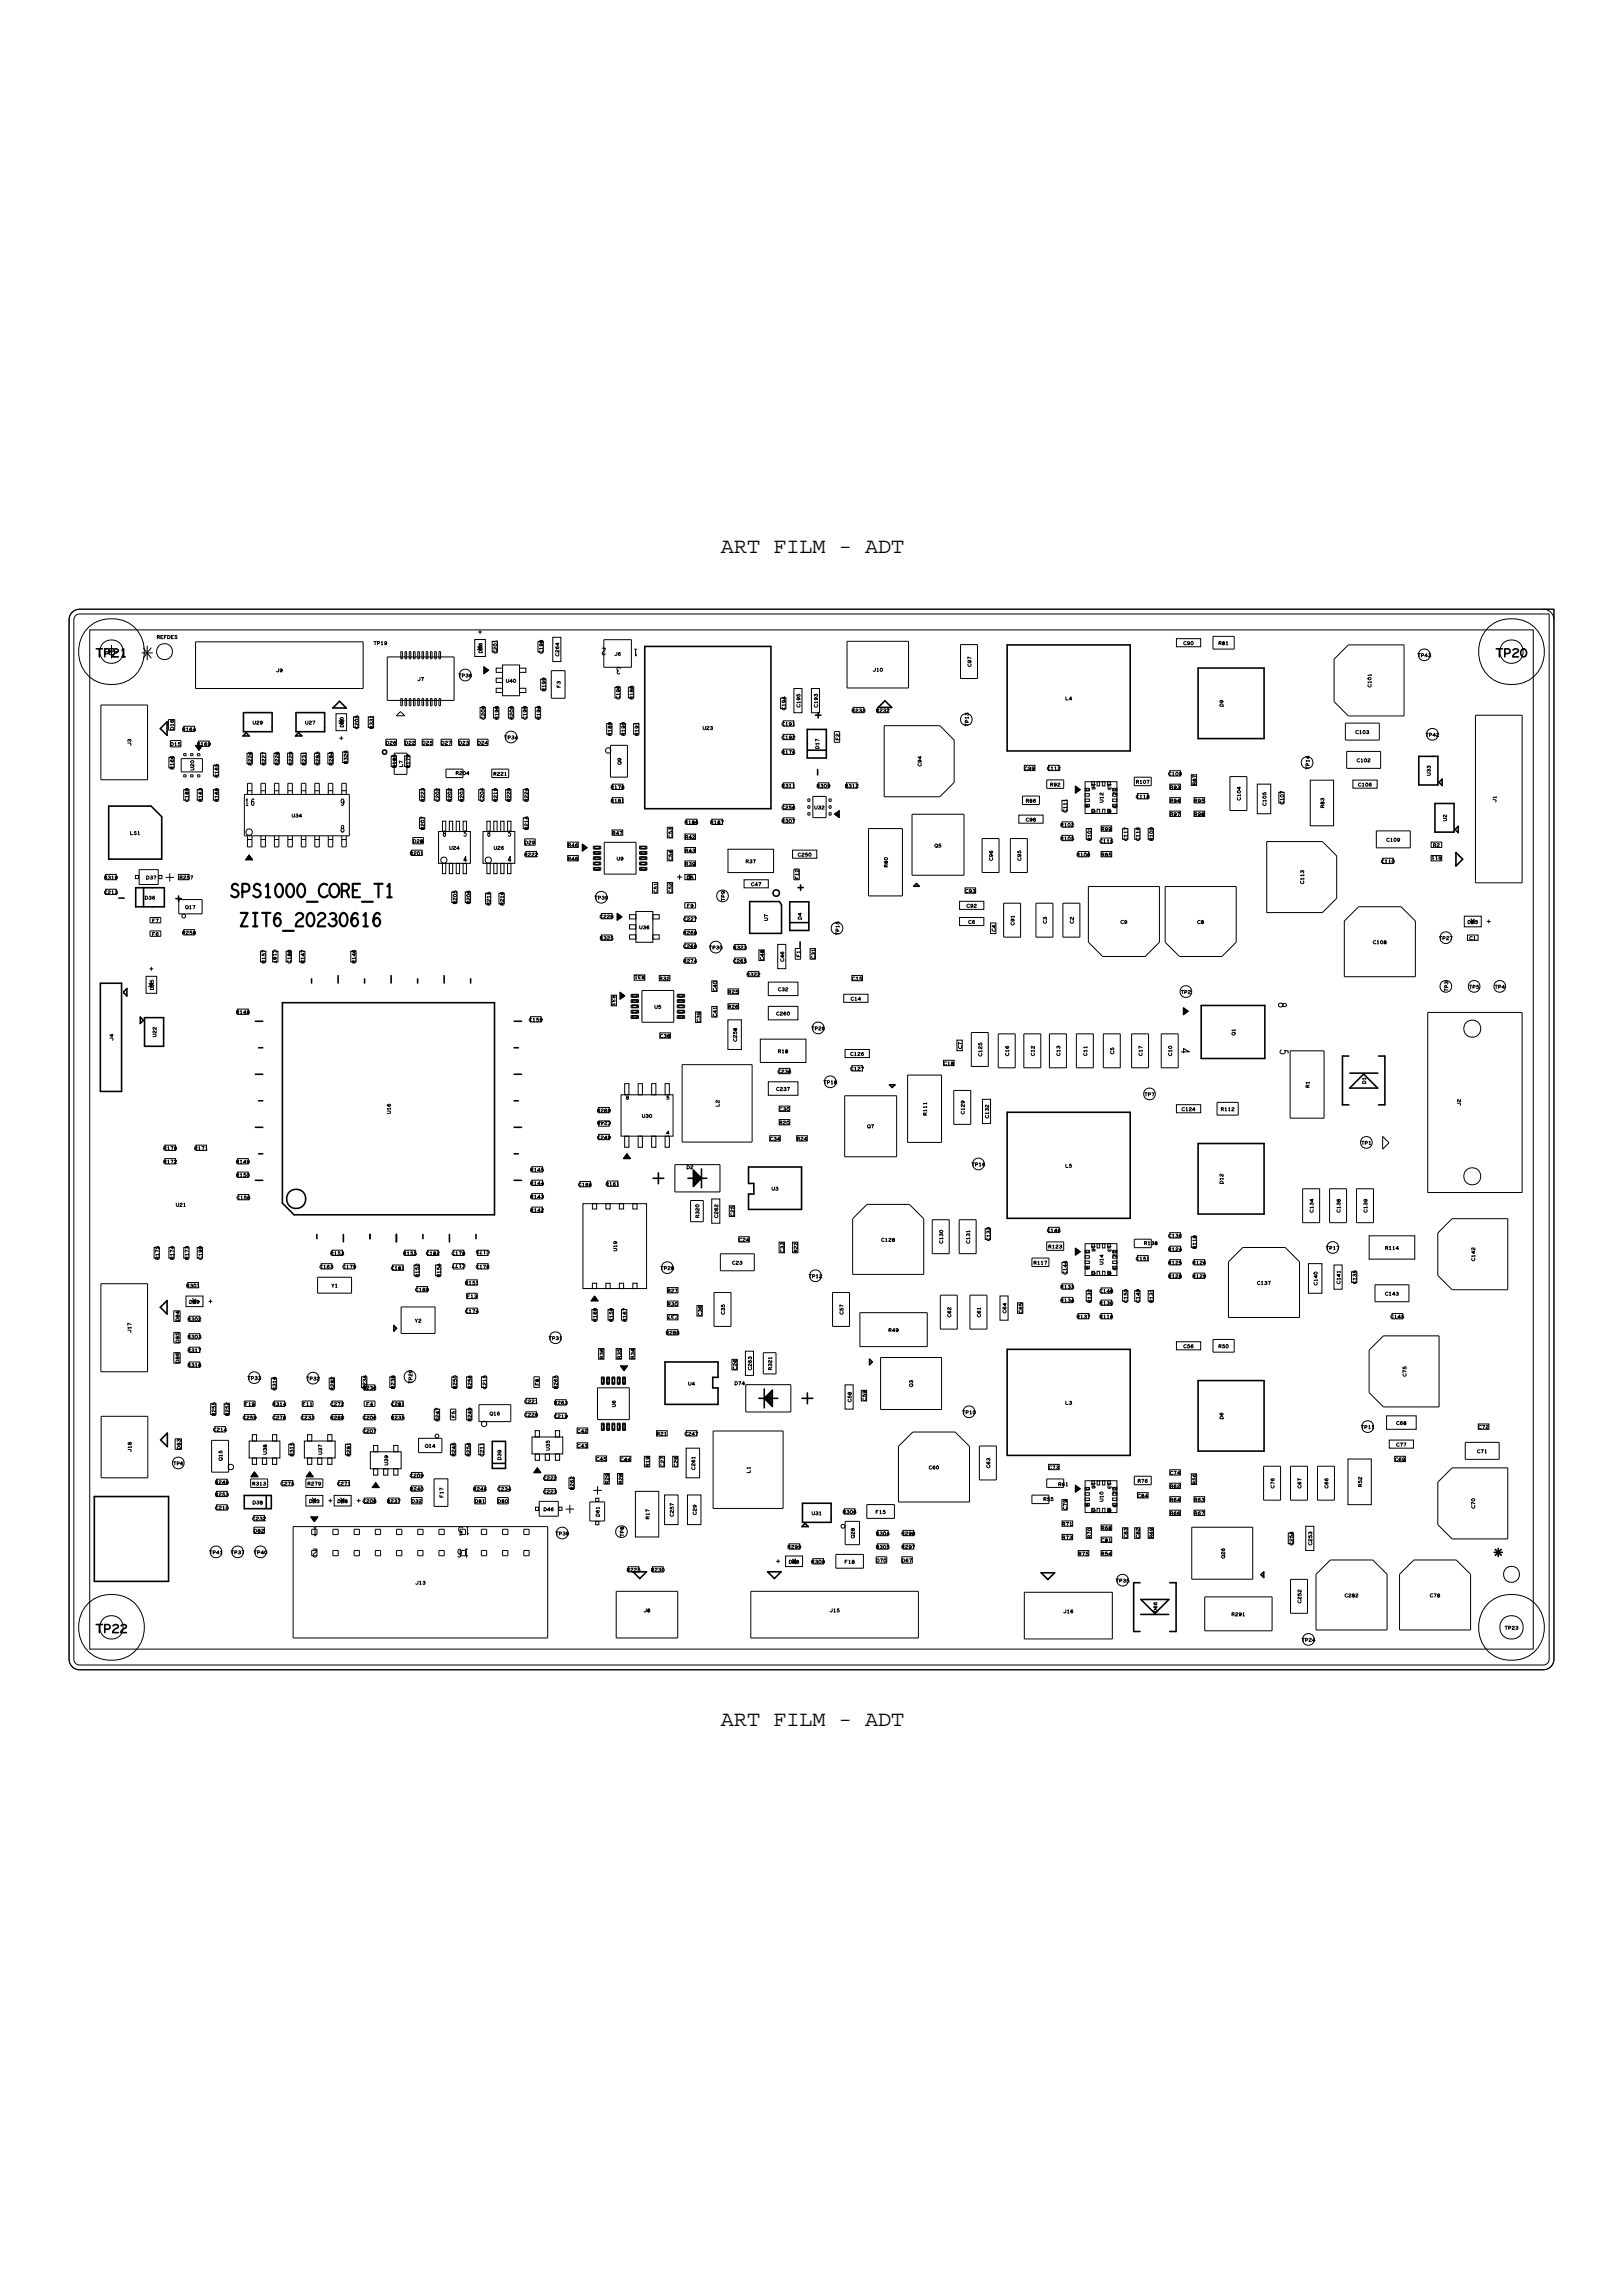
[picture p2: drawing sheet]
<svg xmlns="http://www.w3.org/2000/svg" width="298mm" height="419mm" viewBox="0 0 298 419" stroke-linecap="round" stroke-linejoin="round" font-family="sans-serif">
<defs><g id="words">
<g font-size="4">
<text x="132.6" y="101.7">ART FILM - ADT</text>
<text x="132.6" y="317.4">ART FILM - ADT</text>
</g>
<text font-size="2.5" x="26.1" y="120.9">*</text>
<g font-size="1.5">
<text x="58.4" y="281" transform="rotate(-180 58.4 281)">1</text>
<text x="86.4" y="280.8" transform="rotate(-180 86.4 280.8)">15</text>
<text x="58.4" y="284.9" transform="rotate(-180 58.4 284.9)">2</text>
<text x="86.2" y="284.9" transform="rotate(-180 86.2 284.9)">16</text>
<text x="274.8" y="286">*</text>
</g>
<g font-size="1.2">
<text x="117.3" y="119.4" transform="rotate(-180 117.3 119.4)">1</text>
<text x="114.2" y="122.7" transform="rotate(-180 114.2 122.7)">3</text>
</g>
<g font-size=".6">
<text x="28.8" y="117.4">REFDES</text>
<text x="224.1" y="118.6">R81</text>
<text x="88.7" y="120.1" transform="rotate(-90 88.7 120.1)">D76</text>
<text x="103" y="126.5" transform="rotate(-90 103 126.5)">F3</text>
<text x="156.6" y="131">R233</text>
<text x="36.2" y="137.2">R169</text>
<text x="63.1" y="133.7" transform="rotate(-90 63.1 133.7)">D60</text>
<text x="68.6" y="134.1" transform="rotate(-90 68.6 134.1)">R331</text>
<text x="117.4" y="135.3" transform="rotate(-90 117.4 135.3)">R191</text>
<text x="56.2" y="140.8" transform="rotate(-90 56.2 140.8)">R231</text>
<text x="203.7" y="144" transform="rotate(90 203.7 144)">13</text>
<text x="263" y="142.7" transform="rotate(-90 263 142.7)">U33</text>
<text x="37.1" y="147.4" transform="rotate(-90 37.1 147.4)">R163</text>
<text x="112.3" y="147.6">R181</text>
<text x="143.7" y="144.8">R311</text>
<text x="155.4" y="144.8">R312</text>
<text x="196.2" y="149.4" transform="rotate(-90 196.2 149.4)">C111</text>
<text x="199.8" y="145" transform="rotate(90 199.8 145)">1</text>
<text x="200.8" y="148.9" transform="rotate(90 200.8 148.9)">5</text>
<text x="203.7" y="148.9" transform="rotate(90 203.7 148.9)">8</text>
<text x="215.1" y="145.1">R93</text>
<text x="243.5" y="148.6" transform="rotate(-90 243.5 148.6)">R83</text>
<text x="200.6" y="154.6" transform="rotate(-90 200.6 154.6)">R101</text>
<text x="19.1" y="161.7">R319</text>
<text x="126" y="159.2">R39</text>
<text x="126" y="156.7">R43</text>
<text x="137.1" y="158.7">R37</text>
<text x="146.9" y="161.7" transform="rotate(-90 146.9 161.7)">F12</text>
<text x="265.1" y="157.4" transform="rotate(-180 265.1 157.4)">R11</text>
<text x="34.1" y="167.1">Q17</text>
<text x="239.8" y="162.6" transform="rotate(-90 239.8 162.6)">C113</text>
<text x="269.9" y="169.9">D63</text>
<text x="118.5" y="179.4" transform="rotate(-180 118.5 179.4)">R31</text>
<text x="134.8" y="174.6">R323</text>
<text x="147.1" y="176" transform="rotate(-90 147.1 176)">F1</text>
<text x="149.8" y="176.4" transform="rotate(-90 149.8 176.4)">C31</text>
<text x="28.2" y="182" transform="rotate(-90 28.2 182)">D75</text>
<text x="112.5" y="183" transform="rotate(90 112.5 183)">R33</text>
<text x="121.3" y="180.3">R32</text>
<text x="227.1" y="190.4" transform="rotate(-90 227.1 190.4)">Q1</text>
<text x="143.1" y="193.6">R18</text>
<text x="194.9" y="194.2" transform="rotate(-90 194.9 194.2)">C13</text>
<text x="199.9" y="194.2" transform="rotate(-90 199.9 194.2)">C11</text>
<text x="240.7" y="200.1" transform="rotate(-90 240.7 200.1)">R1</text>
<text x="170.4" y="205.2" transform="rotate(-90 170.4 205.2)">R111</text>
<text x="224.5" y="204.3">R112</text>
<text x="35.7" y="211.5">R171</text>
<text x="97.5" y="220.4">R143</text>
<text x="111.4" y="218.1">R161</text>
<text x="34.7" y="231.7" transform="rotate(-90 34.7 231.7)">R173</text>
<text x="60.8" y="230.8">R153</text>
<text x="144.1" y="230.3" transform="rotate(-90 144.1 230.3)">C33</text>
<text x="178.3" y="228.7" transform="rotate(-90 178.3 228.7)">C131</text>
<text x="182" y="228.2" transform="rotate(-90 182 228.2)">C133</text>
<text x="190.1" y="232.5">R117</text>
<text x="192.8" y="229.5">R123</text>
<text x="199.8" y="230" transform="rotate(90 199.8 230)">1</text>
<text x="200.8" y="233.9" transform="rotate(90 200.8 233.9)">5</text>
<text x="203.7" y="229" transform="rotate(90 203.7 229)">13</text>
<text x="203.7" y="233.9" transform="rotate(90 203.7 233.9)">8</text>
<text x="210.4" y="228.9">R138</text>
<text x="219.9" y="229.7" transform="rotate(-90 219.9 229.7)">R118</text>
<text x="254.7" y="229.8">R114</text>
<text x="34.3" y="236.7">R301</text>
<text x="34.8" y="239.7">D69</text>
<text x="85.5" y="236.2">R151</text>
<text x="85.8" y="238.7">F13</text>
<text x="195" y="239.5">R134</text>
<text x="195" y="237">R133</text>
<text x="200.6" y="239.6" transform="rotate(-90 200.6 239.6)">R132</text>
<text x="202.2" y="239.9">R130</text>
<text x="212" y="239.6" transform="rotate(-90 212 239.6)">R131</text>
<text x="122.8" y="240.1">R30</text>
<text x="198" y="242.4">R137</text>
<text x="202.2" y="242.4">R116</text>
<text x="34.5" y="246.1">R303</text>
<text x="34.5" y="248.6">R317</text>
<text x="34.5" y="251.3">R318</text>
<text x="111" y="249.9" transform="rotate(-90 111 249.9)">R36</text>
<text x="114.2" y="249.9" transform="rotate(-90 114.2 249.9)">R35</text>
<text x="116.7" y="249.9" transform="rotate(-90 116.7 249.9)">R34</text>
<text x="141.9" y="252" transform="rotate(-90 141.9 252)">R321</text>
<text x="50.8" y="255.7" transform="rotate(-90 50.8 255.7)">R316</text>
<text x="67.4" y="255.4" transform="rotate(-90 67.4 255.4)">R234</text>
<text x="167.8" y="255" transform="rotate(-90 167.8 255)">Q3</text>
<text x="45" y="258.5">F19</text>
<text x="50.1" y="258.5">R314</text>
<text x="55.6" y="258.5">F11</text>
<text x="90.1" y="260.3">Q16</text>
<text x="120.8" y="264">R21</text>
<text x="40.9" y="268.6" transform="rotate(-90 40.9 268.6)">Q15</text>
<text x="54" y="267.8" transform="rotate(-90 54 267.8)">R315</text>
<text x="78.2" y="266.2">Q14</text>
<text x="119.4" y="269.7" transform="rotate(-90 119.4 269.7)">R19</text>
<text x="46.4" y="273.1">R313</text>
<text x="81.5" y="275.4" transform="rotate(-90 81.5 275.4)">F17</text>
<text x="194.6" y="273.2">R61</text>
<text x="199.8" y="273.6" transform="rotate(90 199.8 273.6)">1</text>
<text x="203.7" y="272.6" transform="rotate(90 203.7 272.6)">13</text>
<text x="56.9" y="276.4">D73</text>
<text x="62.1" y="276.4">D58</text>
<text x="119.4" y="279.4" transform="rotate(-90 119.4 279.4)">R17</text>
<text x="149.3" y="278.6">U31</text>
<text x="161" y="278.3">F15</text>
<text x="195.3" y="280.6">R71</text>
<text x="200.8" y="277.5" transform="rotate(90 200.8 277.5)">5</text>
<text x="203.7" y="277.5" transform="rotate(90 203.7 277.5)">8</text>
<text x="219.6" y="276.1">R63</text>
<text x="145.1" y="287.5">D68</text>
<text x="155.3" y="287.5">F18</text>
<text x="195.3" y="283">R73</text>
<text x="76.4" y="291.4">J13</text>
</g>
</g></defs>
<!-- layer: Board Outline -->
<g fill="none" stroke="#000" stroke-width=".18">
<path d="M12.7 114v191.1zM13.3 112.6l.6-.4 .8-.2h271v193.1a1.95 1.95 0 0 1-1.9 2h-269.1a1.95 1.95 0 0 1-2-2v-191.1l.2-.8zM13.9 113.2l.8-.3h270.1l.1 192.2-.2 .7-.5 .3-.4 .1h-269.1l-.6-.2-.4-.4-.1-.5v-191.1zM14.7 112h271zM14.7 112a1.95 1.95 0 0 0-2 2M16.5 115.8h265.4v187.5h-265.4zM283.8 112a1.95 1.95 0 0 1 1.9 2M285.7 112v193.1zM12.7 305.1a1.95 1.95 0 0 0 2 2M14.7 307.1h269.1zM285.7 305.1a1.95 1.95 0 0 1-1.9 2"/>
<circle cx="20.5" cy="119.8" r="2.16"/>
<circle cx="30.2" cy="119.8" r="1.47"/>
<circle cx="277.9" cy="119.8" r="2.16"/>
<circle cx="270.7" cy="189.2" r="1.57"/>
<circle cx="270.7" cy="216.3" r="1.57"/>
<circle cx="20.5" cy="299.3" r="2.16"/>
<circle cx="277.9" cy="299.3" r="2.16"/>
<circle cx="277.9" cy="289.5" r="1.47"/>
</g>
<path d="M17.3 275.2h13.7zM17.3 275.2v15.6zM31 275.2v15.6zM17.3 290.8h13.7z" fill="none" stroke="#000" stroke-width=".3"/>
<!-- layer: Components -->
<g fill="none" stroke="#000" stroke-width=".18">
<path d="M16 115.7a6.2 6.2 0 0 1 10.2 1.9 6 6 0 0 1-1.1 6.3 6 6 0 0 1-6 1.8 6.1 6.1 0 0 1-3.1-10zM36 118h30.8zM36 118v8.6zM66.8 118v8.6zM73.7 119.8h.3zM73.7 119.8v1.4zM74 119.8v1.4zM74.5 119.8h.3zM74.5 119.8v1.4zM74.8 119.8v1.4zM75.3 119.8v1.4zM75.3 119.8h.2z"/>
<path d="M75.5 119.8v1.4zM76 119.8h.3zM76 119.8v1.4zM76.3 119.8v1.4zM76.8 119.8h.3zM76.8 119.8v1.4zM77.1 119.8v1.4zM77.6 119.8v1.4zM77.6 119.8h.3zM77.9 119.8v1.4zM78.4 119.8h.3zM78.4 119.8v1.4z"/>
<path d="M78.7 119.8v1.4zM79.2 119.8h.3zM79.2 119.8v1.4zM79.5 119.8v1.4zM79.9 119.8h.3zM79.9 119.8v1.4zM80.2 119.8v1.4zM80.7 119.8h.3zM80.7 119.8v1.4zM81 119.8v1.4zM87.3 117.6h2v3.1h-2zM87.9 119.4l-.1 .1z"/>
<path d="M87.9 118.9l.4 .5zM87.9 119.4h.7zM87.9 118.9h.7zM88 116.2h.6zM88.3 118.6v1.1zM88.3 115.9v.6zM90.5 117.9h1v2h-1zM98.9 118h1v1.9h-1zM101.7 117.2h1.4v4.5h-1.4zM111 117.6h5.1zM111 117.6v5.1zM116.1 117.6v5.1z"/>
<path d="M155.8 117.9h11.3zM155.8 117.9v8.6zM167.1 117.9v8.6zM176.6 118.5h3.1zM176.6 118.5v6.3zM179.7 118.5v6.3zM216.3 117.4h4.5v1.5h-4.5zM223.1 117v2.4zM223.1 117h3.9zM223.1 119.4h3.9zM227 117v2.4zM247.9 118.6h10.3z"/>
<path d="M247.9 118.6l-2.6 2.6zM258.2 118.6v13.1zM273.4 115.7a6.2 6.2 0 0 1 10.2 1.9 6 6 0 0 1-1 6.3 6 6 0 0 1-6.1 1.8 6.1 6.1 0 0 1-3.1-10zM18.6 129.6h8.5zM18.6 129.6v13.8zM27.1 129.6v.5zM27.1 130.1v13.3zM31 132.3h1.1zM31 132.3v2zM31 134.3h1.1zM31.1 139.3h.9v1.9h-.9zM31.3 137.4h2z"/>
<path d="M31.3 136.2h2zM31.3 136.2v1.2zM32.1 132.3v2zM33.3 136.2v1.2zM33.3 139.5v2.5zM33.3 139.5h3.9zM33.8 139h.4zM33.8 138.6v.4zM33.8 138.6h.4zM33.8 133.6h1.9v.9h-1.9zM34.2 138.6v.4zM35 138.6h.5z"/>
<path d="M35 139h.5zM35 138.6v.4zM35.5 138.6v.4zM36 126.6h30.3zM36.3 139h.5zM36.3 138.6v.4zM36.3 138.6h.5zM36.5 136.3h2v1h-2zM36.8 138.6v.4zM37.2 139.5v2.5zM45.4 138.5h1v2h-1zM47.9 138.5h1v2h-1z"/>
<path d="M50.4 138.5h1v2h-1zM52.9 138.5h.9v2h-.9zM55.3 138.5h1v2h-1zM57.8 138.5h1v2h-1zM60.3 138.5h1v2h-1zM61.8 131.2h1.9v3.2h-1.9zM62.3 132.6h.1zM62.4 132.6h.8zM62.4 133h.8zM62.5 135.7h.6zM62.8 135.5v.5zM62.8 132.6l-.4 .4z"/>
<path d="M62.8 132.3v1zM63 138.3h1v1.9h-1zM65 131.8h1v2h-1zM66.3 126.6h.5zM67.7 131.8h1v2h-1zM71 137.1h1.9zM71 135.9h1.9zM71 135.9v1.2zM71.2 120.8v8zM71.2 128.8h12.3zM71.2 120.8h12.3zM71.9 139h1v2h-1z"/>
<path d="M72.5 138.5h2.3zM72.5 138.5v3.9zM72.9 131.6h1.5zM72.9 135.9v1.2zM73.6 130.9l-.7 .7zM73.6 130.9l.8 .7zM73.7 128.5h.3zM73.7 121.2h.3zM73.7 128.5v1.3zM73.7 129.8h.3zM74 128.5v1.3zM74.4 139h1v2h-1z"/>
<path d="M74.4 137.1h2zM74.4 135.9h2zM74.4 135.9v1.2zM74.5 128.5h.3zM74.5 121.2h.3zM74.5 128.5v1.3zM74.5 129.8h.3zM74.8 128.5v1.3zM74.8 138.5v3.9zM75.3 121.2h.2zM75.3 128.5v1.3zM75.3 129.8h.2z"/>
<path d="M75.3 128.5h.2zM75.5 128.5v1.3zM76 128.5h.3zM76 121.2h.3zM76 128.5v1.3zM76 129.8h.3zM76.3 128.5v1.3zM76.4 135.9v1.2zM76.8 128.5h.3zM76.8 121.2h.3zM76.8 128.5v1.3zM76.8 129.8h.3z"/>
<path d="M77.1 128.5v1.3zM77.6 121.2h.3zM77.6 128.5v1.3zM77.6 129.8h.3zM77.6 128.5h.3zM77.6 137.1h2zM77.6 135.9h2zM77.6 135.9v1.2zM77.9 128.5v1.3zM78.4 128.5h.3zM78.4 121.2h.3zM78.4 128.5v1.3z"/>
<path d="M78.4 129.8h.3zM78.7 128.5v1.3zM79.2 128.5h.3zM79.2 121.2h.3zM79.2 128.5v1.3zM79.2 129.8h.3zM79.5 128.5v1.3zM79.6 135.9v1.2zM79.9 128.5h.3zM79.9 121.2h.3zM79.9 128.5v1.3zM79.9 129.8h.3z"/>
<path d="M80.2 128.5v1.3zM80.7 128.5h.3zM80.7 121.2h.3zM80.7 128.5v1.3zM80.7 129.8h.3zM81 128.5v1.3zM81.1 135.9h2zM81.1 135.9v1.2zM81.1 137.1h2zM83.1 135.9v1.2zM83.5 120.8v8zM84.3 137.1h2z"/>
<path d="M84.3 135.9h2zM84.3 135.9v1.2zM86.3 135.9v1.2zM87.8 137.1h1.9zM87.8 135.9h1.9zM87.8 135.9v1.2zM88.3 130.1h1v1.9h-1zM89.7 135.9v1.2zM90.8 130.1h.9v1.9h-.9zM91.2 122.9h1.2v.7h-1.2zM91.2 124.7h1.2v.8h-1.2zM91.2 126.6h1.2v.8h-1.2z"/>
<path d="M92.4 122.3h3.1v5.6h-3.1zM93.5 130.1h1v1.9h-1zM95.5 126.6h1.2v.8h-1.2zM95.5 122.9h1.2v.7h-1.2zM96 130.1h.9v1.9h-.9zM98.4 130.1h1v1.9h-1zM99.4 124.9h1v1.9h-1zM101.4 123.3h2.5zM101.4 123.3v5.1zM101.4 128.4h2.5zM103.9 123.3v5.1zM111 122.7h5.1z"/>
<path d="M111.6 133.1h.9v1.9h-.9zM112.3 137.1h3.1zM112.3 137.1v5.8zM113.1 126.4h1v1.9h-1zM114 133.1h1v1.9h-1zM115.4 137.1v5.8zM115.6 126.4h.9v1.9h-.9zM116.5 133.1h1v1.9h-1zM143.5 128.4h1v1.9h-1zM144 135h2v1h-2zM144 132.6h2v.9h-2zM144 137.8h2v.9h-2z"/>
<path d="M146 126.6h1.5v4.5h-1.5zM149.2 126.6h1.5v4.5h-1.5zM153.4 136.5h1zM153.4 134.5h1zM153.4 134.5v2zM154.4 134.5v2zM155.8 126.5h10.8zM156.9 130.1h2v1h-2zM161.4 130.1h1.9v1h-1.9zM162.6 133.5h10.2zM162.6 133.5v13zM166.6 126.5h.5z"/>
<path d="M172.8 133.5l2.7 2.6zM175.5 136.1v7.8zM176.6 124.8h3.1zM245.3 129l2.6 2.7zM245.3 121.2v7.8zM247.4 133h6.2zM247.4 133v3.1zM247.4 136.1h6.2zM247.6 138.2v3.1zM247.6 138.2h6.3zM247.9 131.7h10.3zM253.6 133v3.1z"/>
<path d="M253.9 138.2v3.1zM271.3 131.5h8.6zM271.3 131.5v30.4zM279.9 131.5v30.8zM18.6 143.4h8.5zM25.6 159.9h3.5zM25.6 159.9v2.8zM29.1 159.9v2.8zM33.3 142h3.9zM33.8 142.9h.4zM33.8 142.5v.4zM33.8 142.5h.4z"/>
<path d="M33.8 145.2h1v2h-1zM34.2 142.5v.4zM35 142.5h.5zM35 142.9h.5zM35 142.5v.4zM35.5 142.5v.4zM36.3 145.2h.9v2h-.9zM36.3 142.9h.5zM36.3 142.5v.4zM36.3 142.5h.5zM36.8 142.5v.4zM39.2 145.2h1v2h-1z"/>
<path d="M39.2 140.7h1v2h-1zM44.9 146.1h19.3zM44.9 146.1v7.6zM44.9 153.7h19.3zM45.5 155.7h.8zM45.5 154.4h.8zM45.5 144v2.1zM45.5 144h.8zM45.5 145.4h.8zM45.5 153.7v2zM46.3 144v2.1zM46.3 153.7v2z"/>
<path d="M48 155.7h.8zM48 154.4h.8zM48 144v2.1zM48 144h.8zM48 145.4h.8zM48 153.7v2zM48.8 144v2.1zM48.8 153.7v2zM50.5 155.7h.8zM50.5 154.4h.8zM50.5 144v2.1zM50.5 144h.8z"/>
<path d="M50.5 145.4h.8zM50.5 153.7v2zM51.3 144v2.1zM51.3 153.7v2zM52.9 155.7h.9zM52.9 154.4h.9zM52.9 144v2.1zM52.9 144h.9zM52.9 145.4h.9zM52.9 153.7v2zM53.8 144v2.1zM53.8 153.7v2z"/>
<path d="M55.4 155.7h.8zM55.4 154.4h.8zM55.4 144v2.1zM55.4 144h.8zM55.4 145.4h.8zM55.4 153.7v2zM56.2 144v2.1zM56.2 153.7v2zM57.9 155.7h.8zM57.9 154.4h.8zM57.9 144v2.1zM57.9 144h.8z"/>
<path d="M57.9 145.4h.8zM57.9 153.7v2zM58.7 144v2.1zM58.7 153.7v2zM60.4 155.7h.8zM60.4 154.4h.8zM60.4 144v2.1zM60.4 144h.8zM60.4 145.4h.8zM60.4 153.7v2zM61.2 144v2.1zM61.2 153.7v2z"/>
<path d="M62.8 155.7h.9zM62.8 154.4h.9zM62.8 144v2.1zM62.8 144h.9zM62.8 145.4h.9zM62.8 153.7v2zM63.7 144v2.1zM63.7 153.7v2zM64.2 146.1v7.6zM72.5 142.4h2.3zM75.7 156.3h1.9v1h-1.9zM75.9 154h2z"/>
<path d="M75.9 154v1.2zM75.9 155.2h2zM77.1 145.2h1v2h-1zM77.1 150.4h1v2h-1zM77.9 154v1.2zM79.9 145.2h.9v2h-.9zM80.6 152.9h5.9v5.9h-5.9zM81.4 151h.6v1.9h-.6zM81.4 158.8h.6v1.9h-.6zM82 141.4h3.1zM82 141.4v1.6zM82 143h3.1z"/>
<path d="M82.1 145.2h1v2h-1zM82.6 151h.6v1.9h-.6zM82.6 158.8h.6v1.9h-.6zM83.9 151h.6v1.9h-.6zM83.9 158.8h.6v1.9h-.6zM84.3 145.2h1v2h-1zM85.1 141.4v1.6zM85.2 151h.6v1.9h-.6zM85.2 158.8h.6v1.9h-.6zM88 145.2h1v2h-1zM88.8 152.9h5.9v5.9h-5.9zM89.5 151h.6v1.9h-.6z"/>
<path d="M89.5 158.8h.6v1.9h-.6zM90.4 141.4h3.2zM90.4 141.4v1.6zM90.4 143h3.2zM90.5 145.2h1v2h-1zM90.8 151h.6v1.9h-.6zM90.8 158.8h.6v1.9h-.6zM92.1 151h.6v1.9h-.6zM92.1 158.8h.6v1.9h-.6zM93 145.2h1v2h-1zM93.3 151h.7v1.9h-.7zM93.3 158.8h.7v1.9h-.7z"/>
<path d="M93.6 141.4v1.6zM96.2 150.4h1v2h-1zM96.2 145.2h1v2h-1zM96.5 154.3h1.9zM96.5 154.3v1.1zM96.5 155.4h1.9zM96.7 156.6h2v1h-2zM98.4 154.3v1.1zM104.4 157.3h1.9v1h-1.9zM104.4 154.9h1.9v.9h-1.9zM109.1 155.6h1.4zM109.1 156.6h1.4z"/>
<path d="M109.1 157.6h1.4zM109.1 158.5h1.4zM109.1 159.5h1.4zM109.1 155.6v.5zM109.1 156.1h1.4zM109.1 156.6v.5zM109.1 157.1h1.4zM109.1 157.6v.5zM109.1 158.1h1.4zM109.1 158.5v.6zM109.1 159.1h1.4zM109.1 159.5v.5z"/>
<path d="M109.3 155.7h1zM109.3 156.6h1zM109.3 157.6h1zM109.3 158.6h1zM109.3 159.6h1zM109.3 155.7v.4zM109.3 156.1h1zM109.3 156.6v.5zM109.3 157.1h1zM109.3 157.6v.4zM109.3 158h1zM109.3 158.6v.4z"/>
<path d="M109.3 159h1zM109.3 159.6v.4zM109.3 160h1zM109.4 155.7v.3zM109.4 156h.8zM109.4 156.7v.3zM109.4 157h.8zM109.4 157.7v.3zM109.4 158h.8zM109.4 158.6v.4zM109.4 159h.8zM109.4 159.6v.3z"/>
<path d="M109.4 159.9h.8zM109.4 155.7h.8zM109.4 156.7h.8zM109.4 157.7h.8zM109.4 158.6h.8zM109.4 159.6h.8zM110.2 155.7v.3zM110.2 156.7v.3zM110.2 157.7v.3zM110.2 158.6v.4zM110.2 159.6v.3zM110.3 155.7v.4z"/>
<path d="M110.3 156.6v.5zM110.3 157.6v.4zM110.3 158.6v.4zM110.3 159.6v.4zM110.5 155.6v.5zM110.5 156.6v.5zM110.5 157.6v.5zM110.5 158.5v.6zM110.5 159.5v.5zM111.1 154.9h5.9zM111.1 154.9v5.8zM112.3 142.9h3.1z"/>
<path d="M112.6 152.6h1.9v1h-1.9zM112.6 146.7h1.9v1h-1.9zM112.6 144.2h1.9v1h-1.9zM117 154.9v5.8zM117.6 155.6h1.4zM117.6 156.6h1.4zM117.6 157.6h1.4zM117.6 158.5h1.4zM117.6 159.5h1.4zM117.6 155.6v.5zM117.6 156.1h1.4zM117.6 156.6v.5z"/>
<path d="M117.6 157.1h1.4zM117.6 157.6v.5zM117.6 158.1h1.4zM117.6 158.5v.6zM117.6 159.1h1.4zM117.6 159.5v.5zM117.7 155.7h1.1zM117.7 156.6h1.1zM117.7 157.6h1.1zM117.7 158.6h1.1zM117.7 159.6h1.1zM117.7 155.7v.4z"/>
<path d="M117.7 156.1h1.1zM117.7 156.6v.5zM117.7 157.1h1.1zM117.7 157.6v.4zM117.7 158h1.1zM117.7 158.6v.4zM117.7 159h1.1zM117.7 159.6v.4zM117.7 160h1.1zM117.9 155.7v.3zM117.9 156h.8zM117.9 156.7v.3z"/>
<path d="M117.9 157h.8zM117.9 157.7v.3zM117.9 158h.8zM117.9 158.6v.4zM117.9 159h.8zM117.9 159.6v.3zM117.9 159.9h.8zM117.9 155.7h.8zM117.9 156.7h.8zM117.9 157.7h.8zM117.9 158.6h.8zM117.9 159.6h.8z"/>
<path d="M118.7 155.7v.3zM118.7 156.7v.3zM118.7 157.7v.3zM118.7 158.6v.4zM118.7 159.6v.3zM118.8 155.7v.4zM118.8 156.6v.5zM118.8 157.6v.4zM118.8 158.6v.4zM118.8 159.6v.4zM119 155.6v.5zM119 156.6v.5z"/>
<path d="M119 157.6v.5zM119 158.5v.6zM119 159.5v.5zM122.7 156.4h1v1.9h-1zM122.7 152.1h1v2h-1zM125.9 155.8h2v1h-2zM125.9 153.4h2v.9h-2zM125.9 158.3h2v1h-2zM126.2 150.6h1.9v1h-1.9zM130.9 150.6h1.9v1h-1.9zM133.9 156.2h8.4zM133.9 156.2v4.3z"/>
<path d="M142.3 156.2v4.3zM144 150.4h2v1h-2zM144 147.9h2v1h-2zM144 144h2v.9h-2zM145.7 156.3h4.5v1.5h-4.5zM146 159.8h1zM146 159.8v2zM147 159.8v2zM148.5 148.6h.4zM148.5 148.2v.4zM148.5 147.4h.4zM148.5 146.9v.5z"/>
<path d="M148.5 149.9h.4zM148.5 149.5v.4zM148.5 148.2h.4zM148.5 146.9h.4zM148.5 149.5h.4zM148.9 148.2v.4zM148.9 146.9v.5zM148.9 149.5v.4zM149.5 146.5h2.4zM149.5 150.4h2.4zM149.5 146.5v3.9zM150.5 144h1.9v.9h-1.9z"/>
<path d="M151.9 146.5v3.9zM152.4 148.6h.4zM152.4 148.2v.4zM152.4 147.4h.4zM152.4 146.9v.5zM152.4 149.9h.4zM152.4 149.5v.4zM152.4 148.2h.4zM152.4 146.9h.4zM152.4 149.5h.4zM152.8 148.2v.4zM152.8 146.9v.5z"/>
<path d="M152.8 149.5v.4zM155.7 144h1.9v.9h-1.9zM159.7 152.4v12.4zM159.7 152.4h6.3zM162.6 146.5h10.2zM166 152.4v12.4zM167.7 149.7h9.6zM167.7 149.7v11.3zM175.5 143.9l-2.7 2.6zM177.3 149.7v11.3zM180.6 154.2h3.1zM180.6 154.2v6.2z"/>
<path d="M183.7 154.2v6.2zM185.8 154.2h3.1zM185.8 154.2v6.2zM187.4 149.9h4.4v1.5h-4.4zM188 146.4h3.1zM188 146.4v1.6zM188 148h3.1zM188.4 140.7h1.9v1h-1.9zM188.9 154.2v6.2zM191.1 146.4v1.6zM192.5 143.4h3.1zM192.5 145h3.1z"/>
<path d="M192.5 143.4v1.6zM192.8 140.7h2v1h-2zM195.3 147.2h1v1.9h-1zM195.3 153.6h1.9v1h-1.9zM195.3 151.1h1.9v1h-1.9zM195.6 143.4v1.6zM198.3 156.6h1.9v1h-1.9zM199.5 147.9h.8v.5h-.8zM199.5 146.9h.8v.5h-.8zM199.5 146h.8v.4h-.8zM199.5 145h.8v.4h-.8zM199.5 143.7h5.9v5.9h-5.9z"/>
<path d="M199.7 152.4h1v1.9h-1zM200.8 143.7h.4v.8h-.4zM201.7 143.7h.5v.8h-.5zM201.7 148.8h.5v.8h-.5zM202.5 151.9h1.9v1h-1.9zM202.5 156.6h1.9v1h-1.9zM202.5 154.1h1.9v1h-1.9zM202.7 143.7h.5v.8h-.5zM202.7 148.8h.5v.8h-.5zM203.7 143.7h.5v.8h-.5zM204.6 145h.8v.4h-.8zM204.6 146h.8v.4h-.8z"/>
<path d="M204.6 146.9h.8v.5h-.8zM204.6 147.9h.8v.5h-.8zM206.4 152.4h1v1.9h-1zM208.6 142.9h3.1zM208.6 142.9v1.6zM208.6 144.5h3.1zM208.7 152.4h.9v1.9h-.9zM209.2 145.9h1.9v1h-1.9zM211.1 152.4h1v1.9h-1zM211.7 142.9v1.6zM215.1 146.7h2v1h-2zM215.1 144.2h2v1h-2z"/>
<path d="M215.1 141.7h2v1h-2zM215.1 149.2h2v.9h-2zM219.1 142.5h.9v1.9h-.9zM219.6 149.2h1.9v.9h-1.9zM219.6 146.7h1.9v1h-1.9zM226.2 142.8h3.1zM226.2 149.1h3.1zM226.2 142.8v6.3zM229.3 142.8v6.3zM231.2 144.2h2.5v5.4h-2.5zM232.9 154.8h10.3zM232.9 154.8v13z"/>
<path d="M235.2 145.7h.9v2h-.9zM240.9 143.5h4.3zM240.9 143.5v8.4zM240.9 151.9h4.3zM243.2 154.8l2.6 2.6zM245.2 143.5v8.4zM245.8 157.4v7.8zM247.6 141.3h6.3zM248.8 143.5h4.4v1.4h-4.4zM253.1 152.8v3.1zM253.1 155.9h6.2zM253.1 152.8h6.2z"/>
<path d="M254.2 157.8h2v1h-2zM259.3 152.8v3.1zM263.2 154.9h1.9v.9h-1.9zM263.2 157.3h1.9v1h-1.9zM19.4 160.8h2v1h-2zM19.4 163.5h2v1h-2zM24.9 161h.6v.6h-.6zM25.6 162.7h3.5zM26.9 179.5h1.9v3.2h-1.9zM27.5 178.2h.6zM27.6 168.7v1zM27.6 168.7h2z"/>
<path d="M27.6 171.2v1zM27.6 171.2h2zM27.6 169.7h2zM27.6 172.2h2zM27.8 177.9v.6zM29.2 161h.6v.6h-.6zM29.6 168.7v1zM29.6 171.2v1zM30.4 161.3h1.6zM31.2 160.6v1.5zM32.8 160.8h2v1h-2zM32.9 165.4h4.3z"/>
<path d="M32.9 168.1h4.3zM32.9 165.4v2.7zM33.5 168.2l.3-.1 .2 .1v.5l-.2 .1-.3-.1zM33.8 171h1.9v.9h-1.9zM37.2 165.4v2.7zM47.9 174.9h1v2h-1zM50.1 174.9h1v2h-1zM52.6 174.9h1v2h-1zM55.1 174.9h1v2h-1zM64.5 174.9h1v2h-1zM83.1 164h1v2h-1zM85.6 164h.9v2h-.9z"/>
<path d="M89.3 164.3h.9v1.9h-.9zM91.8 164.3h.9v1.9h-.9zM109.1 160h1.4zM110.6 171.9h1.9v1h-1.9zM110.6 168h1.9v1h-1.9zM111.1 160.7h5.9zM115.8 168.2h1.1v.8h-1.1zM115.8 170.1h1.1v.7h-1.1zM115.8 171.9h1.1v.8h-1.1zM116.6 179.3h2v1h-2zM116.9 167.6h3.2v5.7h-3.2zM117.6 160h1.4z"/>
<path d="M120 162.3h1v1.9h-1zM120.1 171.9h1.1v.8h-1.1zM120.1 168.2h1.1v.8h-1.1zM121.2 179.4h2v1h-2zM122.7 162.3h1v1.9h-1zM125.9 166h2zM125.9 166v1zM125.9 167h2zM125.9 176.2h2v.9h-2zM125.9 160.8h2v1h-2zM125.9 168.5h2v1h-2zM125.9 171h2v.9h-2z"/>
<path d="M125.9 173.4h2v1h-2zM126.7 160.8h.2v.4h.2v.2h-.2v.4h-.2zM127.9 166v1zM133.9 160.5h8.4zM135.1 176.2h2v.9h-2zM135.1 173.7h2v1h-2zM136.8 161.8h4.5v1.5h-4.5zM137.6 178.6h1.9v1h-1.9zM139.6 174.7h.9v1.9h-.9zM143 173.7h1.5v4.4h-1.5zM146 161.8h1zM146.2 176.4h1z"/>
<path d="M146.2 174.4h1zM146.2 174.4v2zM147.2 174.4v2zM149 174.4h.9v2h-.9zM156.7 179.4h1.9v1h-1.9zM159.7 164.8h6.3zM167.7 161h9.6zM176.5 165.7h4.4v1.5h-4.4zM176.5 168.7h4.4v1.5h-4.4zM177.5 163.3h1.9v1h-1.9zM180.6 160.4h3.1zM182.2 169.7h.9v2h-.9z"/>
<path d="M184.6 166.1h3.1zM184.6 172.3h3.1zM184.6 166.1v6.2zM185.8 160.4h3.1zM187.7 166.1v6.2zM190.5 166.1h3.1zM190.5 172.3h3.1zM190.5 166.1v6.2zM193.6 166.1v6.2zM195.5 166.1h3.1zM195.5 172.3h3.1zM195.5 166.1v6.2z"/>
<path d="M198.6 166.1v6.2zM200.1 163h13.1zM200.1 163v10.3zM200.1 173.3l2.7 2.6zM202.8 175.9h7.8zM210.6 175.9l2.6-2.6zM213.2 163v10.3zM214.3 163h13zM214.3 163v10.3zM214.3 173.3l2.6 2.6zM216.9 175.9h7.8zM224.7 175.9l2.6-2.6z"/>
<path d="M227.3 163v10.3zM232.9 167.8h10.3zM245.8 165.2l-2.6 2.6zM247.2 169.4l2.6-2.7zM247.2 169.4v10.2zM247.2 179.6h13.1zM249.8 166.7h7.8zM257.6 166.7l2.7 2.7zM260.3 169.4v10.2zM269.3 168.5h3.1v1.9h-3.1zM269.9 171.9h1.9v1h-1.9zM270.3 169.4h1.1z"/>
<path d="M270.5 169l.1 .1zM270.6 169.1v.7zM270.6 169.4l.5-.3zM271.1 169.1v.7zM271.3 162.3h8.6zM271.3 161.9v.4zM273.5 169.5h.6zM273.8 169.2v.6zM27.4 181.4l-.1 .1zM27.4 180.9l.4 .5zM27.4 181.4h.8zM27.4 180.9h.8z"/>
<path d="M27.8 180.6v1.1zM43.7 185.6h2v.9h-2zM97.6 187h1.9v.9h-1.9zM112.4 183h1v2h-1zM114.9 199.3h.8v2h-.8zM116 182.9h1.4zM116 183.8h1.4zM116 184.8h1.4zM116 185.8h1.4zM116 186.8h1.4zM116 182.9v.5zM116 183.4h1.4z"/>
<path d="M116 183.8v.6zM116 184.4h1.4zM116 184.8v.5zM116 185.3h1.4zM116 185.8v.5zM116 186.3h1.4zM116 186.8v.5zM116 187.3h1.4zM116.2 182.9h1.1zM116.2 183.9h1.1zM116.2 184.9h1.1zM116.2 185.8h1.1z"/>
<path d="M116.2 186.8h1.1zM116.2 182.9v.4zM116.2 183.3h1.1zM116.2 183.9v.4zM116.2 184.3h1.1zM116.2 184.9v.4zM116.2 185.3h1.1zM116.2 185.8v.5zM116.2 186.3h1.1zM116.2 186.8v.4zM116.2 187.2h1.1zM116.3 183v.3z"/>
<path d="M116.3 183.3h.8zM116.3 183.9v.4zM116.3 184.3h.8zM116.3 184.9v.3zM116.3 185.2h.8zM116.3 185.9v.3zM116.3 186.2h.8zM116.3 186.9v.3zM116.3 187.2h.8zM116.3 183h.8zM116.3 183.9h.8zM116.3 184.9h.8z"/>
<path d="M116.3 185.9h.8zM116.3 186.9h.8zM117.1 183v.3zM117.1 183.9v.4zM117.1 184.9v.3zM117.1 185.9v.3zM117.1 186.9v.3zM117.3 182.9v.4zM117.3 183.9v.4zM117.3 184.9v.4zM117.3 185.8v.5zM117.3 186.8v.4z"/>
<path d="M117.4 199.3h.7v2h-.7zM117.4 182.9v.5zM117.4 183.8v.6zM117.4 184.8v.5zM117.4 185.8v.5zM117.4 186.8v.5zM118 182.1h5.9zM118 182.1v5.9zM118 188h5.9zM119.8 199.3h.8v2h-.8zM121.3 189.9h2v1h-2zM122.3 199.3h.8v2h-.8z"/>
<path d="M123.9 182.1v5.9zM124.5 182.9h1.4zM124.5 183.8h1.4zM124.5 184.8h1.4zM124.5 185.8h1.4zM124.5 186.8h1.4zM124.5 182.9v.5zM124.5 183.4h1.4zM124.5 183.8v.6zM124.5 184.4h1.4zM124.5 184.8v.5zM124.5 185.3h1.4z"/>
<path d="M124.5 185.8v.5zM124.5 186.3h1.4zM124.5 186.8v.5zM124.5 187.3h1.4zM124.7 182.9h1zM124.7 183.9h1zM124.7 184.9h1zM124.7 185.8h1zM124.7 186.8h1zM124.7 182.9v.4zM124.7 183.3h1zM124.7 183.9v.4z"/>
<path d="M124.7 184.3h1zM124.7 184.9v.4zM124.7 185.3h1zM124.7 185.8v.5zM124.7 186.3h1zM124.7 186.8v.4zM124.7 187.2h1zM124.8 183v.3zM124.8 183.3h.8zM124.8 183.9v.4zM124.8 184.3h.8zM124.8 184.9v.3z"/>
<path d="M124.8 185.2h.8zM124.8 185.9v.3zM124.8 186.2h.8zM124.8 186.9v.3zM124.8 187.2h.8zM124.8 183h.8zM124.8 183.9h.8zM124.8 184.9h.8zM124.8 185.9h.8zM124.8 186.9h.8zM125.4 195.8h12.9zM125.4 195.8v14.2z"/>
<path d="M125.6 183v.3zM125.6 183.9v.4zM125.6 184.9v.3zM125.6 185.9v.3zM125.6 186.9v.3zM125.7 182.9v.4zM125.7 183.9v.4zM125.7 184.9v.4zM125.7 185.8v.5zM125.7 186.8v.4zM125.9 182.9v.5zM125.9 183.8v.6z"/>
<path d="M125.9 184.8v.5zM125.9 185.8v.5zM125.9 186.8v.5zM127.9 186.1h1v1.9h-1zM130.9 185.1h1v1.9h-1zM130.9 180.4h1v1.9h-1zM133.9 187.5h2.4v5.5h-2.4zM133.9 184.6h1.9v1h-1.9zM133.9 181.9h1.9v.9h-1.9zM138.3 195.8v14.2zM139.8 195.4h8.4zM139.8 191.1v4.3z"/>
<path d="M139.8 191.1h8.4zM141.3 198.9h5.4v2.5h-5.4zM141.3 180.6h5.4v2.5h-5.4zM141.3 185.1h5.4v2.4h-5.4zM143.3 196.5h1.9v.9h-1.9zM148.2 191.1v4.3zM155.2 182.8h4.4v1.5h-4.4zM155.4 193h4.5v1.5h-4.5zM156.7 196h1.9v1h-1.9zM166.9 197.7h6.2zM166.9 197.7v12.4zM173.1 197.7v12.4z"/>
<path d="M173.5 195h1.9v1h-1.9zM176 191.3h.9v1.9h-.9zM178.6 189.9h3.1zM178.6 196.1h3.1zM178.6 189.9v6.2zM181.7 189.9v6.2zM183.6 190.1h3.1zM183.6 196.4h3.1zM183.6 190.1v6.3zM186.7 190.1v6.3zM188.3 190.1h3.1zM188.3 196.4h3.1z"/>
<path d="M188.3 190.1v6.3zM191.4 190.1v6.3zM193 190.1h3.1zM193 196.4h3.1zM193 190.1v6.3zM196.1 190.1v6.3zM197.9 190.1h3.2zM197.9 196.4h3.2zM197.9 190.1v6.3zM201.1 190.1v6.3zM202.9 190.1h3.1zM202.9 196.4h3.1z"/>
<path d="M202.9 190.1v6.3zM206 190.1v6.3zM208.1 190.1h3.1zM208.1 196.4h3.1zM208.1 190.1v6.3zM211.2 190.1v6.3zM213.5 190.1h3.2zM213.5 196.4h3.2zM213.5 190.1v6.3zM216.7 190.1v6.3zM237.2 193.2v12.4zM237.2 193.2h6.3z"/>
<path d="M243.5 193.2v12.4zM262.5 186.2h17.4zM262.5 186.2v33.1zM279.9 186.2v33.1zM30.3 213.1h2v.9h-2zM30.3 210.6h2v1h-2zM36 210.6h2v1h-2zM43.7 215.5h2v1h-2zM43.7 213.1h2v.9h-2zM43.8 219.7h2v.9h-2zM97.8 214.6h1.9v.9h-1.9zM97.8 217h1.9v1h-1.9z"/>
<path d="M97.8 219.5h1.9v1h-1.9zM106.6 217.3h2v1h-2zM110.1 203.7h1.9v.9h-1.9zM110.1 208.6h1.9v1h-1.9zM110.1 206.1h1.9v1h-1.9zM111.7 217.2h1.9v1h-1.9zM114.2 201.3h9.6v7.6h-9.6zM114.9 208.9h.8v2.1h-.8zM117.4 208.9h.7v2.1h-.7zM119.8 208.9h.8v2.1h-.8zM122.3 208.9h.8v2.1h-.8zM124.1 219.2h8.3z"/>
<path d="M124.1 214.2h8.3zM124.1 214.2v5zM125.4 210h12.9zM132.4 214.2v5zM141.5 208.9h2v.9h-2zM143.3 205.9h1.9v1h-1.9zM143.3 203.4h1.9v1h-1.9zM146.5 208.9h1.9v.9h-1.9zM155.3 201.5h9.6zM155.3 201.5v11.2zM155.3 212.7h9.6zM164.9 201.5v11.2z"/>
<path d="M166.9 210.1h6.2zM175.4 200.5h3.1zM175.4 206.8h3.1zM175.4 200.5v6.3zM178.5 200.5v6.3zM180.7 202.2h1.5v4.4h-1.5zM216.3 203.2h4.5v1.4h-4.5zM223.8 202.7v2.4zM223.8 202.7h3.9zM223.8 205.1h3.9zM227.7 202.7v2.4zM237.2 205.6h6.3z"/>
<path d="M239.5 218.6h3.2zM239.5 218.6v6.2zM242.7 218.6v6.2zM244.5 218.6h3.1zM244.5 218.6v6.2zM247.6 218.6v6.2zM249.5 218.6h3.1zM249.5 218.6v6.2zM252.6 218.6v6.2zM254.3 209v.1zM254.3 211.3l1.1-1.1zM254.3 209.1v2.2z"/>
<path d="M254.3 209l1.1 1.2zM262.5 219.3h5.8zM268.3 219.3h11.6zM18.6 236.1h8.5zM18.6 236.1v16.2zM27.1 236.1v.4zM27.1 236.5v15.8zM28.3 229.4h1v2h-1zM31.1 229.4h.9v2h-.9zM33.8 229.4h1v2h-1zM34.2 238.3h3.1v2h-3.1zM34.5 235.9h2v.9h-2z"/>
<path d="M35.2 239.3h1.1zM35.4 238.8l.1 .1zM35.5 238.9v.8zM35.5 239.3l.5-.4zM36 238.9v.8zM36.3 229.4h.9v2h-.9zM38.4 239.3h.6zM38.7 239v.6zM58.4 237.8h6.2zM58.4 234.9h6.2zM58.4 234.9v2.9zM59.1 232.4h1.9v1h-1.9z"/>
<path d="M61 229.9h2v1h-2zM63.3 232.4h1.9v1h-1.9zM64.6 234.9v2.9zM72.2 232.6h1.9v1h-1.9zM74.4 229.9h2v1h-2zM76.1 232.6h1v2h-1zM76.6 236.6h2v1h-2zM78.6 229.9h2v1h-2zM80.1 232.6h1v2h-1zM83.3 229.9h2v1h-2zM83.3 232.4h2v1h-2zM85.8 237.8v1z"/>
<path d="M85.8 237.8h2zM85.8 238.8h2zM85.8 235.4h2v.9h-2zM87.8 237.8v1zM87.8 229.9h1.9v1h-1.9zM87.8 232.4h1.9v1h-1.9zM97.8 222h1.9v1h-1.9zM107.2 221.4h11.7v15.6h-11.7zM108.9 236h.8v1h-.8zM108.9 221.4h.8v.9h-.8zM111.4 236h.8v1h-.8zM111.4 221.4h.8v.9h-.8z"/>
<path d="M113.9 236h.8v1h-.8zM113.9 221.4h.8v.9h-.8zM116.4 236h.7v1h-.7zM116.4 221.4h.7v.9h-.7zM122.7 236.8h2v1h-2zM122.7 239.3h2v.9h-2zM127 224.7h2.3zM127 220.8h2.3zM127 220.8v3.9zM129.3 220.8v3.9zM130.9 220.5h1.5v4.4h-1.5zM131.3 237.7h3.1z"/>
<path d="M131.3 237.7v6.2zM132.5 230.6h6.2zM132.5 230.6v3.1zM132.5 233.7h6.2zM134.1 221.7h1v2h-1zM134.4 237.7v6.2zM135.8 227.4h2v1h-2zM138.7 230.6v3.1zM143.3 228.4h.9v2h-.9zM145.7 228.4h1v2h-1zM153.1 237.7h3.1zM153.1 237.7v6.2z"/>
<path d="M156.2 237.7v6.2zM156.8 224.1l2.6-2.6zM156.8 224.1v10.3zM156.8 234.4h13.1zM159.4 221.5h7.8zM167.2 221.5l2.7 2.6zM169.9 224.1v10.3zM171.4 224.3h3.1zM171.4 230.5h3.1zM171.4 224.3v6.2zM172.9 238.2h3.1zM172.9 238.2v6.2z"/>
<path d="M174.5 224.3v6.2zM176 238.2v6.2zM176.4 224.3h3.1zM176.4 230.5h3.1zM176.4 224.3v6.2zM178.4 238.2h3.1zM178.4 238.2v6.2zM179.5 224.3v6.2zM181.2 226h.9v1.9h-.9zM181.5 238.2v6.2zM183.9 238.3h1.5v4.5h-1.5zM187.1 239.6h1v1.9h-1z"/>
<path d="M189.8 231.4h3.1zM189.8 231.4v1.5zM189.8 232.9h3.1zM192.5 228.4h3.1zM192.5 229.9h3.1zM192.5 228.4v1.5zM192.8 225.7h2v1h-2zM192.9 231.4v1.5zM195.3 232.1h1v2h-1zM195.3 238.6h1.9v1h-1.9zM195.3 236.1h1.9v1h-1.9zM195.6 228.4v1.5z"/>
<path d="M199.5 232.9h.8v.4h-.8zM199.5 231.9h.8v.5h-.8zM199.5 230.9h.8v.5h-.8zM199.5 229.9h.8v.5h-.8zM199.5 228.7h5.9v5.9h-5.9zM199.7 237.3h1v2h-1zM200.8 228.7h.4v.8h-.4zM201.7 228.7h.5v.8h-.5zM201.7 233.8h.5v.8h-.5zM202.5 239.1h1.9v.9h-1.9zM202.5 236.8h1.9v1h-1.9zM202.7 228.7h.5v.8h-.5z"/>
<path d="M202.7 233.8h.5v.8h-.5zM203.7 228.7h.5v.8h-.5zM204.6 229.9h.8v.5h-.8zM204.6 230.9h.8v.5h-.8zM204.6 231.9h.8v.5h-.8zM204.6 232.9h.8v.4h-.8zM206.4 237.3h1v2h-1zM208.6 227.9h3.1zM208.6 227.9v1.5zM208.6 229.4h3.1zM208.7 237.3h.9v2h-.9zM209.2 230.9h1.9v1h-1.9z"/>
<path d="M211.1 237.3h1v2h-1zM211.7 227.9v1.5zM215.1 231.6h2v1h-2zM215.1 229.2h2v.9h-2zM215.1 226.7h2v1h-2zM215.1 234.1h2v1h-2zM219.1 227.4h.9v2h-.9zM219.6 234.1h1.9v1h-1.9zM219.6 231.6h1.9v1h-1.9zM225.9 232l2.6-2.6zM225.9 232v10.3zM228.5 229.4h7.8z"/>
<path d="M236.3 229.4l2.7 2.6zM239 232v10.3zM239.5 224.8h3.2zM240.6 232.4h2.5v5.4h-2.5zM244.5 224.8h3.1zM245.3 232.6h1.5v4.5h-1.5zM248.5 233.9h1v1.9h-1zM249.5 224.8h3.1zM251.8 231.6h8.4zM251.8 227.3v4.3zM251.8 227.3h8.4zM252.8 236.3h6.3z"/>
<path d="M252.8 239.4h6.3zM252.8 236.3v3.1zM259.1 236.3v3.1zM260.2 227.3v4.3zM264.4 234.5l2.6 2.7zM264.4 226.7v7.8zM267 224.1h10.3zM267 237.2h10.3zM267 224.1l-2.6 2.6zM277.3 224.1v13.1zM18.6 252.3h8.5zM32 248.7v2z"/>
<path d="M32 248.7h1.1zM32 245v2zM32 245h1.1zM32 241.1h1.1zM32 241.1v1.9zM32 250.7h1.1zM32 247h1.1zM32 243h1.1zM33.1 248.7v2zM33.1 245v2zM33.1 241.1v1.9zM34.8 250.5h1.9v.9h-1.9z"/>
<path d="M34.8 247.7h1.9v1h-1.9zM34.8 245.3h1.9v.9h-1.9zM34.8 242h1.9v1h-1.9zM38.7 258.2h1v1.9h-1zM41.2 258.2h1v1.9h-1zM44.9 257.6v1zM44.9 257.6h2zM44.9 258.6h2zM46.9 257.6v1zM49.9 253.4h1v2h-1zM50.4 257.7h1.9v.9h-1.9zM55.6 257.6v1z"/>
<path d="M55.6 257.6h2zM55.6 258.6h2zM57.6 257.6v1zM60.5 253.4h1v2h-1zM61 257.7h2v.9h-2zM66.5 253.2h1v2h-1zM67 257.6v1zM67 257.6h2zM67 258.6h2zM67 254.7h1.9v1h-1.9zM69 257.6v1zM71.7 253.2h1v2h-1z"/>
<path d="M72.2 257.7h1.9v.9h-1.9zM73.8 240.3h6.2zM73.8 240.3v4.9zM73.8 245.2h6.2zM79.9 259.1h.9v2h-.9zM80 240.3v4.9zM82.8 259.1h1zM82.8 259.1v2zM83.1 253.2h1v2h-1zM83.8 259.1v2zM85.8 253.2h1v2h-1zM85.8 259.1h1v2h-1z"/>
<path d="M85.8 240.6h2v.9h-2zM88.1 258.3h5.8zM88.1 258.3v3.1zM88.5 253.2h1v2h-1zM93.9 258.3v3.1zM96.7 259.6h2v1h-2zM96.7 257.2h2v.9h-2zM98.2 255.2h1zM98.2 253.2h1zM98.2 253.2v2zM99.2 253.2v2zM101.7 253.2h.9v2h-.9z"/>
<path d="M102.2 257.4h1.9v1h-1.9zM102.2 259.9h1.9v1h-1.9zM108.8 240.8h1v2h-1zM109.9 255.2v5.9zM109.9 255.2h5.8zM110.1 248h1v1.9h-1zM110.6 253.2h.5zM110.6 254.6h.5zM110.6 253.2v1.4zM110.6 253.4h.5zM110.6 254.4h.5zM110.6 253.4v1z"/>
<path d="M110.7 253.5h.3zM110.7 254.3h.3zM110.7 253.5v.8zM111 253.5v.8zM111.1 253.4v1zM111.1 253.2v1.4zM111.6 253.2h.5zM111.6 254.6h.5zM111.6 253.2v1.4zM111.6 254.4h.4zM111.6 253.4v1zM111.6 253.4h.4z"/>
<path d="M111.7 254.3h.3zM111.7 253.5v.8zM111.7 253.5h.3zM111.8 240.8h1v2h-1zM112 253.5v.8zM112 253.4v1zM112.1 253.2v1.4zM112.5 253.2h.6zM112.5 254.6h.6zM112.5 253.2v1.4zM112.6 253.4h.4zM112.6 254.4h.4z"/>
<path d="M112.6 253.4v1zM112.6 253.5h.4zM112.6 254.3h.4zM112.6 253.5v.8zM113 253.5v.8zM113 253.4v1zM113.1 253.2v1.4zM113.3 248h1v1.9h-1zM113.5 253.2h.5zM113.5 254.6h.5zM113.5 253.2v1.4zM113.6 254.4h.4z"/>
<path d="M113.6 253.4v1zM113.6 253.4h.4zM113.6 254.3h.3zM113.6 253.5v.8zM113.6 253.5h.3zM113.9 253.5v.8zM114 253.4v1zM114 253.2v1.4zM114.3 240.8h1v2h-1zM114.5 253.2h.5zM114.5 254.6h.5zM114.5 253.2v1.4z"/>
<path d="M114.5 253.4h.5zM114.5 254.4h.5zM114.5 253.4v1zM114.6 253.5h.3zM114.6 254.3h.3zM114.6 253.5v.8zM114.9 253.5v.8zM115 253.4v1zM115 253.2v1.4zM115.7 255.2v5.9zM115.8 248h1v1.9h-1zM122.7 241.7h2v1h-2z"/>
<path d="M122.7 244.5h2v1h-2zM128.2 240.1h.9v1.9h-.9zM131.3 243.9h3.1zM134.6 250h1v1.9h-1zM137.1 248.5h1.5v4.4h-1.5zM137.1 259.7h8.3zM137.1 254.6h8.3zM137.1 254.6v5.1zM140.4 252.7h2.3zM140.4 248.8h2.3zM140.4 248.8v3.9zM142.7 248.8v3.9z"/>
<path d="M145.4 254.6v5.1zM153.1 243.9h3.1zM155.4 254.7h1.5v4.4h-1.5zM158.1 241.4h12.4zM158.1 241.4v6.2zM158.1 247.6h12.4zM158.4 255.7h1v1.9h-1zM161.9 249.6h11.2zM161.9 249.6v9.6zM161.9 259.2h11.2zM170.5 241.4v6.2zM172.9 244.4h3.1z"/>
<path d="M173.1 249.6v9.6zM178.4 244.4h3.1zM198.3 241.6h1.9v.9h-1.9zM202.5 241.6h1.9v.9h-1.9zM216.3 246.7h4.5v1.5h-4.5zM223.1 246.3v2.4zM223.1 246.3h3.9zM223.1 248.7h3.9zM225.9 242.3h13.1zM227 246.3v2.4zM251.8 256.1l2.6 2.6zM251.8 248.3v7.8z"/>
<path d="M254.4 245.7h10.2zM254.4 258.7h10.2zM254.4 245.7l-2.6 2.6zM256 241.6h1.9v.9h-1.9zM264.6 245.7v13zM18.6 260.5h8.6zM18.6 260.5v11.3zM18.6 271.8h8.6zM27.2 260.5v.4zM27.2 260.9v10.9zM32.2 264.6h1.2zM32.2 264.6v1.9z"/>
<path d="M32.2 266.5h1.2zM33.4 264.6v1.9zM38.9 270.7h3.1zM38.9 264.9v5.8zM38.9 264.9h3.1zM39.5 262.4h1.9v.9h-1.9zM39.8 272h2v1h-2zM39.8 276.7h2v1h-2zM39.8 274.2h2v1h-2zM42 264.9v5.8zM44.9 260.1h2v1h-2zM45.8 265h5.7v3.1h-5.7z"/>
<path d="M46.1 272h3.1zM46.1 272v1.5zM46.1 273.5h3.1zM46.4 268.1h.8v1.2h-.8zM46.4 263.8h.8v1.2h-.8zM46.7 278.7h1.9v1h-1.9zM48.3 268.1h.7v1.2h-.7zM49.2 272v1.5zM50.1 268.1h.8v1.2h-.8zM50.1 263.8h.8v1.2h-.8zM50.4 260.1h1.9v1h-1.9zM51.9 272.3h1.9v.9h-1.9z"/>
<path d="M53.1 265.6h1v1.9h-1zM55.6 260.1h1.9v1h-1.9zM56 265h5.6v3.1h-5.6zM56.2 272h3.2zM56.2 272v1.5zM56.2 273.5h3.2zM56.2 275h3.2v1.9h-3.2zM56.6 268.1h.7v1.2h-.7zM56.6 263.8h.7v1.2h-.7zM57.3 276h1zM57.5 275.5l.1 .1zM57.6 275.6v.7z"/>
<path d="M57.6 276l.4-.4zM58 275.6v.7zM58.4 268.1h.8v1.2h-.8zM59.4 272v1.5zM60.3 268.1h.7v1.2h-.7zM60.3 263.8h.7v1.2h-.7zM60.5 276h.5zM60.7 275.7v.6zM61 260.1h2v1h-2zM61.4 275h3.2v1.9h-3.2zM62.3 272.3h1.9v.9h-1.9zM62.5 276h1z"/>
<path d="M62.7 275.5l.1 .1zM62.8 275.6v.7zM62.8 276l.4-.4zM63.2 275.6v.7zM63.5 265.6h1v1.9h-1zM65.7 276h.5zM66 275.7v.6zM67 262.6h1.9v1h-1.9zM67 275.5h1.9v1h-1.9zM67 260.1h1.9v1h-1.9zM68.1 267h5.7v3.1h-5.7zM68.7 270.1h.8v1.2h-.8z"/>
<path d="M68.7 265.8h.8v1.2h-.8zM70.5 270.1h.8v1.2h-.8zM71.4 275.5h2v1h-2zM72.2 260.1h1.9v1h-1.9zM72.4 270.1h.8v1.2h-.8zM72.4 265.8h.8v1.2h-.8zM75.7 275.4h1.9zM75.7 275.4v1.2zM75.7 270.8h1.9v1h-1.9zM75.7 273.3h1.9v.9h-1.9zM75.7 276.6h1.9zM77 264.5h4.3z"/>
<path d="M77 267.1h4.3zM77 264.5v2.6zM77.6 275.4v1.2zM79.8 272h2.6zM79.8 272v5zM79.8 277h2.6zM80.1 263.8l.2-.1 .3 .1v.5l-.3 .1-.2-.1zM81.3 264.5v2.6zM82.4 272v5zM82.8 261.1h1zM82.8 265.6h1v1.9h-1zM85.6 265.6h.9v1.9h-.9z"/>
<path d="M87.3 273.3h2v.9h-2zM87.3 276.6h2zM87.3 275.4h2zM87.3 275.4v1.2zM88 265.6h1v1.9h-1zM88.1 261.4h5.8zM89.3 275.4v1.2zM91.5 276.6h2zM91.5 275.4h2zM91.5 275.4v1.2zM91.8 273.3h1.9v.9h-1.9zM93.5 275.4v1.2z"/>
<path d="M97.8 264.3h5.7v3.1h-5.7zM98.4 267.4h.8v1.1h-.8zM98.4 263.1h.8v1.2h-.8zM98.5 277.2h.6v.6h-.6zM99.2 276.1h3.5zM99.2 276.1v2.7zM99.2 278.8h3.5zM100.2 273.8h1.9v.9h-1.9zM100.2 271.3h1.9v.9h-1.9zM100.3 267.4h.7v1.1h-.7zM102.1 267.4h.8v1.1h-.8zM102.1 263.1h.8v1.2h-.8z"/>
<path d="M102.7 276.1v2.7zM102.8 277.2h.5v.6h-.5zM104 277.5h1.6zM104.6 271.8h1v1.9h-1zM104.8 276.7v1.6zM106.1 262.6h2v1h-2zM106.1 265.3h2v1h-2zM108.5 276.2v3.5zM108.5 276.2h2.7zM108.5 279.7h2.7zM109.1 274.1h1.6zM109.5 279.8h.6v.6h-.6z"/>
<path d="M109.5 275.5h.6v.6h-.6zM109.6 267.7h1.9v1h-1.9zM109.9 261.1h5.8zM109.9 273.3v1.6zM110.6 261.7h.5zM110.6 263.1h.5zM110.6 261.7v1.4zM110.6 261.8h.5zM110.6 262.9h.5zM110.6 261.8v1.1zM110.7 262h.3zM110.7 262.8h.3z"/>
<path d="M110.7 262v.8zM111 262v.8zM111.1 261.8v1.1zM111.1 271h.9v1.9h-.9zM111.1 261.7v1.4zM111.2 276.2v3.5zM111.6 261.7h.5zM111.6 263.1h.5zM111.6 261.7v1.4zM111.6 262.9h.4zM111.6 261.8v1.1zM111.6 261.8h.4z"/>
<path d="M111.7 262.8h.3zM111.7 262v.8zM111.7 262h.3zM112 262v.8zM112 261.8v1.1zM112.1 261.7v1.4zM112.5 261.7h.6zM112.5 263.1h.6zM112.5 261.7v1.4zM112.6 261.8h.4zM112.6 262.9h.4zM112.6 261.8v1.1z"/>
<path d="M112.6 262h.4zM112.6 262.8h.4zM112.6 262v.8zM113 262v.8zM113 261.8v1.1zM113.1 261.7v1.4zM113.5 261.7h.5zM113.5 263.1h.5zM113.5 261.7v1.4zM113.5 271h1v1.9h-1zM113.6 262.9h.4zM113.6 261.8v1.1z"/>
<path d="M113.6 261.8h.4zM113.6 262.8h.3zM113.6 262v.8zM113.6 262h.3zM113.9 262v.8zM114 261.8v1.1zM114 261.7v1.4zM114.1 267.8h1.9v1h-1.9zM114.5 261.7h.5zM114.5 263.1h.5zM114.5 261.7v1.4zM114.5 261.8h.5z"/>
<path d="M114.5 262.9h.5zM114.5 261.8v1.1zM114.6 262h.3zM114.6 262.8h.3zM114.6 262v.8zM114.9 262v.8zM115 261.8v1.1zM115 261.7v1.4zM116.8 274.3h4.3zM116.8 274.3v8.3zM118.5 267.8h1v2h-1zM120.7 263.1h2v1h-2z"/>
<path d="M121.1 274.3v8.3zM121.2 267.8h1v2h-1zM122.2 274.9h2.5v5.5h-2.5zM123.7 267.8h1v2h-1zM126.2 266.3h2.4v5.5h-2.4zM126.2 263.1h1.9v1h-1.9zM126.4 274.9h2.5v5.5h-2.5zM131.1 277.4h12.9zM131.1 263.2h12.9zM131.1 263.2v14.2zM144 263.2v14.2zM155.3 277.5h1.9v.9h-1.9z"/>
<path d="M155.4 279.8v4.3zM155.4 279.8h2.6zM158 279.8v4.3zM159.4 279.2h5.1zM159.4 276.7v2.5zM159.4 276.7h5.1zM164.5 276.7v2.5zM165.2 266l2.6-2.7zM165.2 266v10.2zM165.2 276.2h13.1zM167.8 263.3h7.8zM175.6 263.3l2.7 2.7z"/>
<path d="M178.3 266v10.2zM180.1 265.9h3.1zM180.1 272.2h3.1zM180.1 265.9v6.3zM183.2 265.9v6.3zM189.8 274.9h3.1zM189.8 274.9v1.6zM189.8 276.5h3.1zM192.5 272h3.1zM192.5 273.5h3.1zM192.5 272v1.5zM192.8 269.3h2v1h-2z"/>
<path d="M192.9 274.9v1.6zM195.3 275.7h1v2h-1zM195.3 279.7h1.9v1h-1.9zM195.6 272v1.5zM199.5 276.5h.8v.4h-.8zM199.5 275.5h.8v.5h-.8zM199.5 274.5h.8v.5h-.8zM199.5 273.5h.8v.5h-.8zM199.5 272.3h5.9v5.9h-5.9zM200.8 272.3h.4v.8h-.4zM201.7 272.3h.5v.8h-.5zM201.7 277.4h.5v.8h-.5z"/>
<path d="M202.7 272.3h.5v.8h-.5zM202.7 277.4h.5v.8h-.5zM203.7 272.3h.5v.8h-.5zM204.6 273.5h.8v.5h-.8zM204.6 274.5h.8v.5h-.8zM204.6 275.5h.8v.5h-.8zM204.6 276.5h.8v.4h-.8zM208.6 271.5h3.1zM208.6 271.5v1.5zM208.6 273h3.1zM209.2 274.5h1.9v1h-1.9zM211.7 271.5v1.5z"/>
<path d="M215.1 275.2h2v1h-2zM215.1 272.8h2v.9h-2zM215.1 270.3h2v1h-2zM215.1 277.7h2v1h-2zM219.1 271h.9v2h-.9zM219.6 275.2h1.9v1h-1.9zM219.6 277.7h1.9v1h-1.9zM232.4 269.6h3.1zM232.4 275.9h3.1zM232.4 269.6v6.3zM235.5 269.6v6.3zM237.3 269.6h3.1z"/>
<path d="M237.3 275.9h3.1zM237.3 269.6v6.3zM240.4 269.6v6.3zM242.3 269.6h3.1zM242.3 275.9h3.1zM242.3 269.6v6.3zM245.4 269.6v6.3zM247.9 268.3h4.3zM247.9 268.3v8.4zM247.9 276.7h4.3zM252.2 268.3v8.4zM255 260.4h5.4v2.4h-5.4z"/>
<path d="M255.5 264.8h4.4v1.5h-4.4zM256.5 267.8h1.9v1h-1.9zM264.4 272.6v7.8zM267 269.9h10.3zM267 269.9l-2.6 2.7zM269.4 265.2v3.2zM269.4 268.4h6.3zM269.4 265.2h6.3zM271.8 261.9h2v.9h-2zM275.7 265.2v3.2zM277.3 269.9v13.1zM16 295.1a6.2 6.2 0 0 1 10.2 1.9 6 6 0 0 1-1.1 6.3 6 6 0 0 1-6 1.9 6.1 6.1 0 0 1-3.1-10.1z"/>
<path d="M46.7 282h1.9zM46.7 280.8h1.9zM46.7 280.8v1.2zM48.6 280.8v1.2zM53.9 280.7v20.5zM53.9 280.7h46.8zM61.2 281.2h1zM61.2 285.1h1zM61.2 282.2h1zM61.2 281.2v1zM61.2 286.1h1zM61.2 285.1v1z"/>
<path d="M62.2 281.2v1zM62.2 285.1v1zM65.1 281.2h1zM65.1 285.1h1zM65.1 282.2h1zM65.1 281.2v1zM65.1 286.1h1zM65.1 285.1v1zM66.1 281.2v1zM66.1 285.1v1zM69 281.2h1zM69 285.1h1z"/>
<path d="M69 282.2h1zM69 281.2v1zM69 286.1h1zM69 285.1v1zM70 281.2v1zM70 285.1v1zM72.9 281.2h1zM72.9 285.1h1zM72.9 282.2h1zM72.9 281.2v1zM72.9 286.1h1zM72.9 285.1v1z"/>
<path d="M73.9 281.2v1zM73.9 285.1v1zM76.8 281.2h1zM76.8 285.1h1zM76.8 282.2h1zM76.8 281.2v1zM76.8 286.1h1zM76.8 285.1v1zM77.8 281.2v1zM77.8 285.1v1zM80.7 281.2h1zM80.7 285.1h1z"/>
<path d="M80.7 282.2h1zM80.7 281.2v1zM80.7 286.1h1zM80.7 285.1v1zM81.7 281.2v1zM81.7 285.1v1zM88.5 281.2h1zM88.5 285.1h1zM88.5 282.2h1zM88.5 281.2v1zM88.5 286.1h1zM88.5 285.1v1z"/>
<path d="M89.5 281.2v1zM89.5 285.1v1zM92.4 281.2h1zM92.4 285.1h1zM92.4 282.2h1zM92.4 281.2v1zM92.4 286.1h1zM92.4 285.1v1zM93.4 281.2v1zM93.4 285.1v1zM96.3 281.2h1zM96.3 285.1h1z"/>
<path d="M96.3 282.2h1zM96.3 281.2v1zM96.3 286.1h1zM96.3 285.1v1zM97.3 281.2v1zM97.3 285.1v1zM100.7 280.7v20.5zM113.3 292.6h.4zM113.3 292.6v8.6zM113.7 292.6h10.9zM115.5 288.1h2v1h-2zM116.8 282.6h4.3z"/>
<path d="M120 288.1h1.9v1h-1.9zM124.6 292.6v8.6zM138.1 292.6h.4zM138.1 292.6v8.6zM138.5 292.6h30.4zM142.8 287.1h.6zM143.1 286.8v.6zM144.5 286.1h3.1v2h-3.1zM145.1 283.9h2v1h-2zM145.5 287.1h1.1zM145.8 286.7l.5 .4zM145.8 286.7v.8z"/>
<path d="M146.2 286.7h.1zM146.3 286.7v.8zM149.5 286.6h1.9v1h-1.9zM153.7 285.9v2.5zM153.7 285.9h5.1zM153.7 288.4h5.1zM154.7 280.4l.3-.1 .3 .1v.5l-.3 .1-.3-.1zM155.4 284.1h2.6zM158.8 285.9v2.5zM161.1 286.3h2zM161.1 286.3v1.2zM161.1 287.5h2z"/>
<path d="M161.4 283.9h1.9v1h-1.9zM161.4 281.4h1.9v1h-1.9zM163.1 286.3v1.2zM165.8 286.3h2zM165.8 286.3v1.2zM165.8 287.5h2zM166.1 283.9h1.9v1h-1.9zM166.1 281.4h1.9v1h-1.9zM167.8 286.3v1.2zM168.9 292.6v8.6zM188.4 292.8h.4zM188.4 292.8v8.6z"/>
<path d="M188.8 292.8h15.7zM195.3 282.2h1.9v.9h-1.9zM198.3 285.1h1.9v1h-1.9zM199.7 280.9h1v2h-1zM202.5 280.4h1.9v1h-1.9zM202.5 285.1h1.9v1h-1.9zM202.5 282.7h1.9v.9h-1.9zM204.5 292.8v8.6zM206.4 280.9h1v2h-1zM208.7 280.9h.9v2h-.9zM211.1 280.9h1v2h-1zM219.1 290.4h11.3z"/>
<path d="M219.1 280.9v9.5zM219.1 280.9h11.3zM221.5 293.7h12.4zM221.5 293.7v6.2zM221.5 299.9h12.4zM230.4 280.9v9.5zM233.9 293.7v6.2zM236.9 281.9h1v2h-1zM237.3 290.4h3.1zM237.3 296.7h3.1zM237.3 290.4v6.3zM240.1 280.7h1.5v4.4h-1.5z"/>
<path d="M240.4 290.4v6.3zM242 289.5l2.6-2.6zM242 289.5v10.2zM242 299.7h13.1zM244.6 286.9h7.8zM252.4 286.9l2.7 2.6zM255.1 289.5v10.2zM257.4 289.5l2.6-2.6zM257.4 289.5v10.2zM257.4 299.7h13zM260 286.9h7.8zM264.4 280.4l2.6 2.6z"/>
<path d="M267 283h10.3zM267.8 286.9l2.6 2.6zM270.4 289.5v10.2zM273.4 295.1a6.2 6.2 0 0 1 10.2 1.9 6 6 0 0 1-1 6.3 6 6 0 0 1-6.1 1.9 6.1 6.1 0 0 1-3.1-10.1zM53.9 301.2h46.8zM113.3 301.2h11.3zM138.1 301.2h30.8zM188.4 301.4h16.1z"/>
<circle cx="85.5" cy="124.1" r="1.08"/>
<circle cx="94" cy="135.5" r="1.08"/>
<circle cx="111.8" cy="138" r=".5"/>
<circle cx="177.7" cy="132.3" r="1.08"/>
<circle cx="261.9" cy="120.4" r="1.08"/>
<circle cx="263.4" cy="135" r="1.08"/>
<circle cx="45.8" cy="153" r=".59"/>
<circle cx="81.6" cy="158.2" r=".57"/>
<circle cx="89.8" cy="158.2" r=".57"/>
<circle cx="240.4" cy="140.2" r="1.08"/>
<circle cx="110.6" cy="165" r="1.08"/>
<circle cx="131.6" cy="174.2" r="1.08"/>
<circle cx="132.9" cy="164.8" r="1.08"/>
<circle cx="153.9" cy="170.7" r="1.08"/>
<circle cx="265.9" cy="172.4" r="1.08"/>
<circle cx="150.4" cy="189" r="1.08"/>
<circle cx="152.7" cy="198.9" r="1.08"/>
<circle cx="218.1" cy="182.4" r="1.08"/>
<circle cx="265.9" cy="181.4" r="1.08"/>
<circle cx="271.1" cy="181.4" r="1.08"/>
<circle cx="275.8" cy="181.4" r="1.08"/>
<circle cx="179.9" cy="214.1" r="1.08"/>
<circle cx="211.4" cy="201.2" r="1.08"/>
<circle cx="251.3" cy="210.1" r="1.08"/>
<circle cx="122.7" cy="233.1" r="1.08"/>
<circle cx="149.9" cy="234.6" r="1.08"/>
<circle cx="245.1" cy="229.4" r="1.08"/>
<circle cx="46.8" cy="253.3" r="1.08"/>
<circle cx="57.6" cy="253.4" r="1.08"/>
<circle cx="75.4" cy="253.2" r="1.08"/>
<circle cx="102.1" cy="246" r="1.08"/>
<circle cx="178.2" cy="259.6" r="1.08"/>
<circle cx="32.8" cy="269" r="1.08"/>
<circle cx="42.4" cy="269.8" r=".5"/>
<circle cx="89" cy="261.9" r=".5"/>
<circle cx="251.5" cy="262.4" r="1.08"/>
<circle cx="39.7" cy="285.4" r="1.08"/>
<circle cx="43.7" cy="285.4" r="1.08"/>
<circle cx="47.9" cy="285.4" r="1.08"/>
<circle cx="103.4" cy="281.9" r="1.08"/>
<circle cx="114.3" cy="281.7" r="1.08"/>
<circle cx="206.4" cy="290.6" r="1.08"/>
<circle cx="240.6" cy="301.5" r="1.08"/>
</g>
<g fill="none" stroke="#000" stroke-width=".3">
<path d="M29.5 134l1.2 1.2zM29.5 134l1.2-1.3zM30.7 132.7v.3zM30.7 133v2.2zM61.2 130.2l1.2-1.2zM61.2 130.2h2.2zM62.4 129l1.3 1.2zM63.4 130.2h.3zM148.4 136.4v3zM148.4 134.1v2.3zM148.4 134.1h3.6zM148.4 139.4h3.6z"/>
<path d="M148.5 138h3.4zM150 131.5h.9zM150.4 131v1zM152 136.4v3zM152 134.1v2.3zM161.5 130.1l1.2-1.2zM161.5 130.1h2.2zM162.7 128.9l1.3 1.2zM163.7 130.1h.3zM220.3 122.9h12.1zM220.3 135.8h12.1zM220.3 122.9v12.9z"/>
<path d="M232.4 122.9v12.9zM20 158h9.7zM20 148.2v9.8zM20 148.2h7.8zM27.8 148.2l1.9 2zM29.7 150.2v7.8zM150.3 141.5v1zM267.7 159v.3zM267.7 156.8l1.3 1.2zM267.7 156.8v2.2zM269 158l-1.3 1.3zM21.8 165.2h1z"/>
<path d="M25 163.3v3.5zM25 166.8h3zM25 163.3h3zM26.4 163.3v3.4zM28 166.8h2.2zM28 163.3h2.2zM30.2 163.3v3.5zM32.3 165.3h1zM32.8 164.8v.9zM145.2 168.1v3zM145.2 165.8v2.3zM145.2 165.8h3.5z"/>
<path d="M145.2 171.1h3.5zM145.2 169.7h3.5zM146.7 163.2h1zM147.1 173.2v1zM147.2 162.7v1zM148.7 168.1v3zM148.7 165.8v2.3zM168 163h1zM168.5 162.5l-.5 .5zM168.5 162.5l.5 .5zM163.6 199.5h1zM163.6 199.5l.5 .5z"/>
<path d="M164.1 200l.5-.5zM120.1 216.7h2zM121.1 215.7v2zM126.5 216.7h3.5zM127.5 215.2l1.5 1.5zM127.5 215.2v3zM127.5 218.2l1.5-1.5zM127.8 215.7l.9 1zM127.8 215.7v2zM127.8 217.7l.9-1zM128 216.2v1zM128 217.2l.5-.5z"/>
<path d="M128 216.2l.5 .5zM129 214.9v3.5zM137.6 219.6h1zM137.6 219.6v2.8zM137.6 217.6h1zM137.6 214.6v3zM137.6 214.6h9.8zM138.6 217.6v2zM147.4 214.6v7.8zM220.3 210.3h12.1zM220.3 210.3v13zM232.4 210.3v13z"/>
<path d="M30.7 239.2v.2zM30.7 239.4v2.2zM137.6 222.4h9.8zM220.3 223.3h12.1zM29.5 240.4l1.2 1.2zM29.5 240.4l1.2-1.2zM72.4 243.8v1zM72.4 244.8l.5-.5zM72.4 243.8l.5 .5zM122.3 250.5h9.7zM122.3 258.3h9.7zM122.3 250.5v7.8z"/>
<path d="M131.1 255.2h.9zM131.1 253.3h.9zM131.1 253.3v1.9zM132 250.5v2.8zM132 255.2v3.1zM139.5 257.1h3.5zM140.5 257.1l1.5 1.5zM140.5 255.4v3.5zM140.8 257.1l1 1zM141 257.1l.5 .5zM141.5 256.7v.9zM141.5 256.7l-.5 .4z"/>
<path d="M141.8 256.2v1.9zM141.8 256.2l-1 .9zM142 255.7v2.9zM142 255.7l-1.5 1.4zM147.5 257.1h2zM148.5 256.2v1.9zM159.9 250v1zM159.9 251l.5-.5zM159.9 250l.5 .5zM220.3 253.9h12.1zM220.3 253.9v13zM232.4 253.9v13z"/>
<path d="M29.5 264.8l1.3 1.2zM29.5 264.8l1.3-1.3zM30.8 263.5v.3zM30.8 263.8v2.2zM220.3 266.9h12.1zM116.4 289l1.2 1.3zM116.4 289h.3zM116.7 289h2.2zM118.9 289l-1.3 1.3zM141.2 289l1.2 1.3zM141.2 289h.2zM141.4 289h2.2z"/>
<path d="M143.6 289l-1.2 1.3zM191.5 289.2l1.2 1.3zM191.5 289.2h.2zM191.7 289.2h2.2zM193.9 289.2l-1.2 1.3zM231.9 289.6l.5 .5zM232.4 289.1v1zM232.4 289.1l-.5 .5z"/>
</g>
<g fill="none" stroke="#000" stroke-width=".29">
<path d="M118.6 118.9v29.8zM118.6 118.9h23.2zM141.8 118.9v29.8zM185.2 118.6v19.5zM185.2 118.6h22.6zM207.8 118.6v19.5zM36 137.1l.6 .8zM36 137.1h1.2zM36.4 137.2v.4zM36.4 137.6h.4zM36.6 137.3v.6zM36.8 137.3v.3z"/>
<path d="M37.2 137.1l-.6 .8zM44.7 135.3h1.1zM44.8 134.6h5.2zM44.8 131.1v3.5zM44.8 131.1h5.2zM45.3 134.8l.5 .5zM45.3 134.8l-.6 .5zM50 133.8v.8zM50 131.1v2.7zM54.3 135.3h1.2zM54.4 134.6h5.3zM54.4 131.1v3.5z"/>
<path d="M54.4 131.1h5.3zM54.9 134.8l.6 .5zM54.9 134.8l-.6 .5zM59.7 133.8v.8zM59.7 131.1v2.7zM89 122.7l.8 .6zM89 122.7v1.1zM89 123.8l.8-.5zM89.1 123.5h.4zM89.2 123.3h.6zM89.2 123.1h.3zM89.2 123.1v.2z"/>
<path d="M89.5 123.1v.4zM185.2 138.1h22.6zM260.9 139.1h2.7zM260.9 139.1v5.3zM263.6 139.1h.8zM264.4 139.1v5.3zM45.2 158.1h1.2zM45.6 157.9h.2zM45.6 157.6h.4zM45.6 157.6v.3zM45.8 157.3l-.6 .8zM45.8 157.3v.6z"/>
<path d="M45.8 157.3l.6 .8zM46 157.6v.4zM107.1 155.3l.8 .6zM107.1 155.3v1.2zM107.1 156.5l.8-.6zM107.2 156.1h.4zM107.3 155.9h.6zM107.3 155.7h.3zM107.3 155.7v.2zM107.6 155.7v.4zM118.6 148.7h23.2zM153.5 149.7l.8 .6z"/>
<path d="M153.5 149.7h.6zM153.5 149.7l.8-.6zM153.8 149.9h.3zM153.8 149.5h.4zM153.8 149.5v.4zM154.1 149.7v.2zM154.3 149.1v1.2zM197.8 144.6l.8 .6zM197.8 144.6v1.2zM197.8 145.8l.8-.6zM197.9 145.4h.4zM198 145.2h.6z"/>
<path d="M198 145h.3zM198 145v.2zM198.3 145v.4zM260.9 144.4h3.5zM263.9 147.8h2.7zM263.9 153h3.5zM263.9 147.8v5.2zM264.6 143.9l.6 .6zM265.2 143.3l-.6 .6zM265.2 143.3v1.2zM266.6 147.8h.8zM267.4 147.8v5.2z"/>
<path d="M267.6 152.5l.6 .6zM268.2 152l-.6 .5zM268.2 152v1.1zM62.2 179.4v1.4zM71.9 179.4v1.4zM81.7 179.4v1.4zM113.5 168l.8 .6zM113.5 168v1.2zM113.5 169.2l.8-.6zM113.6 168.8h.4zM113.7 168.6h.6zM113.7 168.4h.3z"/>
<path d="M113.7 168.4v.2zM114 168.4v.4zM137.9 165.8h5.4zM137.9 171.6h5.8zM137.9 165.8v5.8zM143.3 165.8l.4 .6zM143.7 166.4v5.2zM18.5 180.8v19.9zM18.5 180.8h3.9zM22.4 180.8v19.9zM22.7 182.4l.6-.6zM22.7 182.4v.2z"/>
<path d="M22.7 182.6l.6 .6zM23.3 181.8v1.4zM25.8 187l.6 .6zM25.8 188.2l.6-.6zM25.8 187v1.2zM26.6 192.4h.8zM26.6 187.1v5.3zM26.6 187.1h3.5zM27.4 192.4h2.7zM30.1 187.1v5.3zM47 187.8h1.3zM47 197.6h1.3z"/>
<path d="M47.5 192.7h.8zM51.9 184.4v36.9zM51.9 184.4h39zM57.3 180v.8zM67 180v.8zM76.8 180v.8zM86.5 180v.8zM90.9 184.4v39zM94.5 197.6h1.4zM94.5 192.7h.8zM94.5 187.8h1.4zM114 182.5l.8 .6z"/>
<path d="M114 182.5v1.2zM114 183.7l.8-.6zM114.1 183.3h.4zM114.2 183.1h.6zM114.2 182.9h.3zM114.2 182.9v.2zM114.5 182.9v.4zM217.6 185.4l.8 .6zM217.6 185.4v1.2zM217.6 186.6l.8-.6zM217.7 186.2h.4zM217.8 186h.6z"/>
<path d="M217.8 185.8h.3zM217.8 185.8v.2zM218.1 185.8v.4zM220.9 194.7h11.7zM220.9 184.9v9.8zM220.9 184.9h11.7zM232.6 184.9v9.8zM246.9 194.2v9zM246.9 194.2h1.1zM248.2 197.3h5.2zM250.7 197.6l-2.5 2.5zM250.8 197.6h.1"/>
<path d="M250.8 197.6l2.5 2.5zM253.5 194.2h1.2zM254.7 194.2v9zM18.5 200.7h3.9zM47 207.3h1.3zM47 217.1h1.3zM47.5 202.4h.8zM47.5 212.2h.8zM94.5 212.2h.8zM94.5 207.3h1.4zM94.5 202.4h.8zM94.5 217.1h1.4z"/>
<path d="M114.7 213h1.2zM115.1 212.5h.4zM115.1 212.5v.3zM115.1 212.8h.2zM115.3 212.3v.5zM115.3 212.3l.6 .7zM115.3 212.3l-.6 .7zM115.5 212.5v.4zM185.2 204.5v19.5zM185.2 204.5h22.6zM207.8 204.5v19.5zM246.9 203.2h1.1z"/>
<path d="M248.2 200.1h5.1zM253.5 203.2h1.2zM51.9 221.3l2.2 2.1zM54.1 223.4h36.8zM58.3 227v.8zM63.1 227v1.4zM68 227v.8zM72.9 227v1.4zM77.8 227v.8zM82.6 227v1.4zM87.5 227v.8zM108.8 239.2h1.1z"/>
<path d="M109.1 238.7h.4zM109.1 238.7v.3zM109.1 239h.2zM109.3 238.4v.6zM109.3 238.4l.6 .8zM109.3 238.4l-.5 .8zM109.5 238.7v.4zM185.2 224h22.6zM197.8 229.6l.8 .6zM197.8 229.6v1.2zM197.8 230.8l.8-.6zM197.9 230.4h.4z"/>
<path d="M198 230.2h.6zM198 230h.3zM198 230v.2zM198.3 230v.4zM114.2 251.2l.5 .8zM114.2 251.2h1.1zM114.6 251.3v.4zM114.6 251.7h.3zM114.7 251.4h.2zM114.7 251.4v.6zM114.9 251.4v.3zM115.3 251.2l-.6 .8z"/>
<path d="M185.2 248.1v19.5zM185.2 248.1h22.6zM207.8 248.1v19.5zM44.9 277.4h5zM44.9 275h5zM44.9 275v2.4zM46.2 271.5h1.2zM46.6 271.3h.2zM46.6 271h.4zM46.6 271v.3zM46.8 270.8v.5zM46.8 270.8l.6 .7z"/>
<path d="M46.8 270.8l-.6 .7zM47 271v.4zM49 275.1v2.3zM49.9 275v2.4zM56.4 271.5h1.1zM56.8 271.3h.1zM56.8 271h.3zM56.8 271v.3zM56.9 270.8v.5zM56.9 270.8l.6 .7zM56.9 270.8l-.5 .7zM57.1 271v.4z"/>
<path d="M57.2 279l.6 .8zM57.2 279h1.2zM57.6 279.1v.4zM57.6 279.5h.4zM57.8 279.2h.2zM57.8 279.2v.6zM58 279.2v.3zM58.4 279l-.6 .8zM68.5 273.5h1.2zM68.9 273.3h.2zM68.9 273h.4zM68.9 273v.3z"/>
<path d="M69.1 272.7v.6zM69.1 272.7l.6 .8zM69.1 272.7l-.6 .8zM69.3 273v.4zM90.5 270h2.5zM90.5 265.1h2.5zM90.5 265.1v4.9zM90.6 269.1h2.3zM93 265.1v4.9zM98.2 270.8h1.2zM98.6 270.6h.2zM98.6 270.3h.4z"/>
<path d="M98.6 270.3v.3zM98.8 270v.6zM98.8 270l.6 .8zM98.8 270l-.6 .8zM99 270.3v.4zM147.6 280h5.2zM147.6 276.4v3.6zM147.6 276.4h5.2zM152.8 279.2v.8zM152.8 276.4v2.8zM185.2 267.6h22.6zM197.8 273.2l.8 .6z"/>
<path d="M197.8 273.2v1.2zM197.8 274.4l.8-.6zM197.9 274h.4zM198 273.8h.6zM198 273.6h.3zM198 273.6v.2zM198.3 273.6v.4zM147.5 280.7h1.1zM148.1 280.2l.5 .5zM148.1 280.2l-.6 .5zM208.5 291.1v8.9zM208.5 291.1h1.1z"/>
<path d="M209.8 296.9h5.1zM209.8 294.1l2.5 2.6zM209.8 294.1h5.1zM212.3 296.7h.1M212.4 296.7l2.5-2.6zM215.1 291.1h1.2zM216.3 291.1v8.9zM208.5 300h1.1zM215.1 300h1.2z"/>
<circle cx="70.7" cy="138.3" r=".39"/>
<circle cx="142.7" cy="164.2" r=".59"/>
<circle cx="54.5" cy="220.5" r="1.77"/>
</g>
<path d="M124.6 161.3h.8zM125 160.9v.8z" fill="none" stroke="#000" stroke-width=".2"/>
<!-- layer: Text -->
<g fill="none" stroke="#000" stroke-width=".18">
<path d="M27.1 118.8v2.5M28.9 117.2l.3-.1 .1-.2h-.4v.5M30 116.9h-.4v.5h.4M30.6 116.9h-.4v.5M30.8 116.9h.2a.3 .3 0 0 1 .3 .3 .3 .3 0 0 1-.3 .2h-.2zM31.9 116.9h-.4v.5h.4M32.5 116.9a.16 .16 0 0 0-.2 0 .16 .16 0 0 0 0 .2h.1a.18 .18 0 0 1 .1 .3 .18 .18 0 0 1-.3 0h-.1M68.8 118h.4M69 118v.6M69.4 118.3h.4v-.2l-.4-.1v.6M70.1 118.6h.3M70.2 118.1l.1-.1v.6"/>
<path d="M71.1 118.2a.2 .2 0 0 1-.3 .2 .2 .2 0 0 1 0-.3 .2 .2 0 0 1 .3 0 .26 .26 0 0 1 0 .4 .26 .26 0 0 1-.4 0M88.1 118.4a.24 .24 0 0 0 .2 .3 .24 .24 0 0 0 .2-.4 .19 .19 0 0 0-.2 .2 .19 .19 0 0 0 .1 .2M88.1 119.7a.3 .3 0 0 1 .3-.1 .3 .3 0 0 1 .3 .2v.2h-.6zM88.7 119.2l-.6-.2v.4M91.3 119.6a.3 .3 0 0 1 0 .4 .3 .3 0 0 1-.4 .1 .3 .3 0 0 1-.1-.4M91.4 119v.4l-.4-.3a.19 .19 0 0 0-.2 .1 .19 .19 0 0 0 .1 .2M91.4 118h-.6l.1 .1M91.4 117.8v.3M99.3 117.8l-.1 .2 .2 .1a.25 .25 0 0 1 .1-.2 .25 .25 0 0 1 .3-.1 .19 .19 0 0 1 0 .3 .19 .19 0 0 1-.2 .1 .19 .19 0 0 1-.1-.3zM99.4 118.4a.2 .2 0 0 1 .2 .3 .2 .2 0 0 1-.3 .1 .21 .21 0 0 1 .1-.4 .26 .26 0 0 1 .3 0 .26 .26 0 0 1 0 .4M99.7 119.7a.3 .3 0 0 1 0 .4 .3 .3 0 0 1-.4 0 .3 .3 0 0 1 0-.4M99.8 119.3h-.6l.1 .1"/>
<path d="M99.8 119.1v.3M102.3 118.9a.24 .24 0 0 0 .2 .4 .24 .24 0 0 0 .2-.4 .19 .19 0 0 0-.3 .2 .19 .19 0 0 0 .1 .2M102.6 118.2v.5l-.4-.4h.6M102.8 119.5v.5l-.4-.4a.19 .19 0 0 0-.2 .1 .19 .19 0 0 0 .1 .2M113.4 120v.4l-.2 .2-.2-.2M218.1 118a.3 .3 0 0 0-.4 .1 .3 .3 0 0 0 .1 .4 .3 .3 0 0 0 .4 0M218.8 118.2a.2 .2 0 0 1-.3 .2 .2 .2 0 0 1-.1-.3 .2 .2 0 0 1 .3 0 .26 .26 0 0 1 0 .4 .26 .26 0 0 1-.3 0M224.2 118.3h.3v-.2l-.3-.1v.6M224.9 118.1l-.1 .1a.25 .25 0 0 1 .3 .1 .25 .25 0 0 1 .1 .2 .19 .19 0 0 1-.3 .1 .19 .19 0 0 1-.1-.2 .19 .19 0 0 1 .3-.1l.1-.2zM225.5 118.1l.1-.1v.6M23.5 136.6l.5 .1 .1 .2-.1 .1M23.8 136.2v-.1a.21 .21 0 0 1 .3 0 .21 .21 0 0 1-.1 .3"/>
<path d="M23.8 136.1l-.2-.1-.1 .3M31.4 132.5a.24 .24 0 0 0 .2 .4 .24 .24 0 0 0 .2-.4 .19 .19 0 0 0-.2 .1 .19 .19 0 0 0 .1 .2M31.4 139.1a.24 .24 0 0 0 .2 .4 .24 .24 0 0 0 .2-.4 .19 .19 0 0 0-.2 .1 .19 .19 0 0 0 .1 .3M31.4 139.7a.24 .24 0 0 0 .2 .4 .24 .24 0 0 0 .2-.4 .19 .19 0 0 0-.2 .2 .19 .19 0 0 0 .1 .2M31.4 133.8a.3 .3 0 0 1 .3-.1 .3 .3 0 0 1 .2 .3v.2h-.6zM31.4 136.6h.2a.3 .3 0 0 1 .3 .3 .3 .3 0 0 1-.3 .3h-.2zM31.9 133.3h-.6l.2 .1M31.9 133.2v.2M32.2 137.2h.2M32.2 136.7l.1-.1v.6M33.1 136.6h-.3v.2a.23 .23 0 0 1 .3 .1 .23 .23 0 0 1-.1 .3 .23 .23 0 0 1-.3-.1M33.6 134.1h.3l.1-.2-.4-.1v.6"/>
<path d="M33.9 134.1l.1 .3M34.3 134.4h.3M34.3 134l.2-.2v.6M35.3 133.9a.24 .24 0 0 0-.4 .2 .24 .24 0 0 0 .4 .2 .19 .19 0 0 0-.2-.2 .19 .19 0 0 0-.2 .1M36 134.3h-.5l.4-.5v.6M36.3 136.9l.4-.1v-.2h-.4v.6M37.1 136.7l.1-.1v.6M38 136.6a.24 .24 0 0 0-.4 .2 .24 .24 0 0 0 .4 .2 .19 .19 0 0 0-.1-.2 .19 .19 0 0 0-.3 .1M38.7 136.8a.2 .2 0 0 1-.3 .2 .21 .21 0 0 1-.1-.4 .2 .2 0 0 1 .3 .1 .26 .26 0 0 1 0 .3 .26 .26 0 0 1-.3 .1M45.8 138.4a.24 .24 0 0 0 .2 .3 .24 .24 0 0 0 .2-.4 .19 .19 0 0 0-.3 .2 .19 .19 0 0 0 .2 .2M46.3 139v.4l-.4-.4a.19 .19 0 0 0-.2 .1 .19 .19 0 0 0 .1 .3M46.3 139.6v.4l-.4-.3a.19 .19 0 0 0-.2 .1 .19 .19 0 0 0 .1 .2"/>
<path d="M46.5 132.6v.4l.3 .2 .2-.2v-.4M47.2 132.7a.19 .19 0 0 1 .3-.1 .19 .19 0 0 1 .1 .2l-.4 .4h.4M48.2 132.8a.2 .2 0 0 1-.2 .2 .2 .2 0 0 1-.1-.3 .2 .2 0 0 1 .3 0 .26 .26 0 0 1 0 .4 .26 .26 0 0 1-.3 0M48.8 139v.4l-.4-.4a.19 .19 0 0 0-.2 .1 .19 .19 0 0 0 .1 .3M48.8 139.6v.4l-.4-.3a.19 .19 0 0 0-.2 .1 .19 .19 0 0 0 .1 .2M48.8 138.5l-.6-.2v.4M50.7 138.4v.2l.2 .1a.25 .25 0 0 1 0-.3 .25 .25 0 0 1 .3 0 .19 .19 0 0 1 .1 .2 .19 .19 0 0 1-.3 .1 .19 .19 0 0 1-.1-.2zM51.2 123v.5l-.2 .1-.2-.1M51.3 139v.4l-.4-.4a.19 .19 0 0 0-.3 .1 .19 .19 0 0 0 .2 .3M51.3 139.6v.4l-.4-.3a.19 .19 0 0 0-.3 .1 .19 .19 0 0 0 .2 .2M51.9 123.2a.2 .2 0 0 1-.3 .2 .2 .2 0 0 1-.1-.3 .2 .2 0 0 1 .4 0 .26 .26 0 0 1 0 .4 .26 .26 0 0 1-.4 0M53.4 138.3a.2 .2 0 0 1 .2 .3 .21 .21 0 0 1-.4 .1 .21 .21 0 0 1 .1-.4 .26 .26 0 0 1 .3 .1 .26 .26 0 0 1 .1 .3"/>
<path d="M53.7 139v.4l-.3-.4a.19 .19 0 0 0-.3 .1 .19 .19 0 0 0 .1 .3M53.7 139.6v.4l-.3-.3a.19 .19 0 0 0-.3 .1 .19 .19 0 0 0 .1 .2M55.9 139.1l-.2-.1v.3M56.2 132.6v.4l.2 .2 .2-.2v-.4M56.2 139.6v.4l-.3-.3a.19 .19 0 0 0-.3 .1 .19 .19 0 0 0 .1 .2M56.2 138.5h-.6l.1 .1M56.9 132.7a.19 .19 0 0 1 .2-.1 .19 .19 0 0 1 .1 .2l-.3 .4h.4M57.5 132.6h.4l-.2 .6M58.2 139l-.1 .3h.2a.25 .25 0 0 1 .1-.2 .25 .25 0 0 1 .3-.1 .19 .19 0 0 1 0 .3 .19 .19 0 0 1-.2 .1 .19 .19 0 0 1-.1-.3zM58.4 138.5v-.1a.21 .21 0 0 1 .3 0 .21 .21 0 0 1-.1 .3M58.4 138.5l-.2-.2-.1 .4M58.7 139.6v.4l-.4-.3a.19 .19 0 0 0-.2 .1 .19 .19 0 0 0 .1 .2"/>
<path d="M60.6 139v.3h.2a.25 .25 0 0 1 0-.2 .25 .25 0 0 1 .3-.1 .19 .19 0 0 1 .1 .3 .19 .19 0 0 1-.2 .1 .19 .19 0 0 1-.2-.3zM61 138.3v.5l-.4-.4h.6M61.2 139.6v.4l-.4-.3a.19 .19 0 0 0-.2 .1 .19 .19 0 0 0 .1 .2M62.6 132.6a.24 .24 0 0 0 .2 .4 .24 .24 0 0 0 .2-.4 .19 .19 0 0 0-.2 .2 .19 .19 0 0 0 .1 .2M62.6 133.3a.3 .3 0 0 1 .3-.1 .3 .3 0 0 1 .2 .3v.2h-.5zM63.4 138.1a.24 .24 0 0 0 .2 .4 .24 .24 0 0 0 .2-.4 .19 .19 0 0 0-.3 .1 .19 .19 0 0 0 .1 .3M63.6 139.6v-.2a.21 .21 0 0 1 .3 .1 .21 .21 0 0 1-.1 .3M63.6 139.5l-.2-.1-.1 .3M63.9 138.7v.4l-.4-.3a.19 .19 0 0 0-.2 .1 .19 .19 0 0 0 .1 .2M65.3 131.7v.3h.2a.23 .23 0 0 1 .1-.3 .23 .23 0 0 1 .3 0 .23 .23 0 0 1-.1 .4M65.8 133.5a.3 .3 0 0 1 0 .4 .3 .3 0 0 1-.4 .1 .3 .3 0 0 1-.1-.4M65.9 132.9v.4l-.4-.3a.19 .19 0 0 0-.2 .1 .19 .19 0 0 0 .1 .2"/>
<path d="M68.3 132.4l-.2-.1v.3M68.3 133.1l-.2-.2v.4M68.3 134v-.3l-.2-.1-.1 .4h.6M68.6 131.8h-.6l.1 .2M71.1 136.3h.2a.3 .3 0 0 1 .2 .3 .3 .3 0 0 1-.2 .3h-.2zM71.7 136.4a.19 .19 0 0 1 .3-.1 .19 .19 0 0 1 .1 .3l-.4 .3h.4M72.2 138.9v.2l.3 .1a.23 .23 0 0 1 0-.4 .23 .23 0 0 1 .3 .1 .23 .23 0 0 1-.1 .3M72.3 139.5l-.1 .2 .2 .1a.25 .25 0 0 1 .1-.2 .25 .25 0 0 1 .3-.1 .19 .19 0 0 1 0 .3 .19 .19 0 0 1-.2 .1 .19 .19 0 0 1-.1-.3zM72.7 136.4a.24 .24 0 0 0-.3 .2 .24 .24 0 0 0 .3 .2 .19 .19 0 0 0-.1-.3 .19 .19 0 0 0-.2 .2M74.5 136.3h.2a.3 .3 0 0 1 .3 .3 .3 .3 0 0 1-.3 .3h-.2zM74.9 138.8a.2 .2 0 0 1 .2 .3 .2 .2 0 0 1-.3 .1 .2 .2 0 0 1 0-.4 .26 .26 0 0 1 .4 .1 .26 .26 0 0 1 0 .3M75.2 136.4a.19 .19 0 0 1 .3-.1 .19 .19 0 0 1 .1 .3l-.4 .3h.4"/>
<path d="M75.3 139.7l-.6-.2v.4M75.9 136.4a.19 .19 0 0 1 .2-.1 .19 .19 0 0 1 .1 .3l-.4 .3h.4M77.2 124.6v.5l-.2 .1-.2-.1M77.5 124.6h.4l-.2 .6M77.8 136.3h.2a.3 .3 0 0 1 .2 .3 .3 .3 0 0 1-.2 .3h-.2zM78.4 136.4a.19 .19 0 0 1 .3-.1 .19 .19 0 0 1 .1 .3l-.4 .3h.4M79.4 136.3h-.3v.3a.23 .23 0 0 1 .3 0 .23 .23 0 0 1 0 .3 .23 .23 0 0 1-.4-.1M81.2 136.3h.2a.3 .3 0 0 1 .3 .3 .3 .3 0 0 1-.3 .3h-.2zM81.9 136.4a.19 .19 0 0 1 .2-.1 .19 .19 0 0 1 .1 .3l-.3 .3h.4M82.5 136.3h.4l-.2 .6M84.4 123.9h.4M84.4 136.3h.2a.3 .3 0 0 1 .3 .3 .3 .3 0 0 1-.3 .3h-.2z"/>
<path d="M84.6 123.9v.6M85 124.3l.4-.1v-.2l-.4-.1v.6M85.1 136.4a.19 .19 0 0 1 .3-.1 .19 .19 0 0 1 .1 .3l-.4 .3h.4M85.7 124h.4l-.2 .2M85.8 136.4h.3l-.1 .2M85.9 124.2h.1a.21 .21 0 0 1 0 .4 .21 .21 0 0 1-.3-.2M85.9 136.6h.2a.21 .21 0 0 1-.1 .3 .21 .21 0 0 1-.3-.1M86.7 124a.24 .24 0 0 0-.4 .2 .24 .24 0 0 0 .4 .2 .19 .19 0 0 0-.1-.2 .19 .19 0 0 0-.3 .1M87.9 136.3h.2a.3 .3 0 0 1 .2 .3 .3 .3 0 0 1-.2 .3h-.2zM88.6 136.4a.19 .19 0 0 1 .2-.1 .19 .19 0 0 1 .1 .3l-.3 .3h.4M89.1 131.8a.3 .3 0 0 1 0 .4 .3 .3 0 0 1-.4 0 .3 .3 0 0 1-.1-.4M89.2 131.2v.4l-.4-.4a.19 .19 0 0 0-.3 .1 .19 .19 0 0 0 .2 .3"/>
<path d="M89.7 136.7h-.5l.3-.4v.6M91.1 130v.2l.1 .1a.25 .25 0 0 1 .1-.3 .25 .25 0 0 1 .3 0 .19 .19 0 0 1 .1 .2 .19 .19 0 0 1-.3 .1 .19 .19 0 0 1-.1-.2zM91.3 130.6a.2 .2 0 0 1 .1 .2 .2 .2 0 0 1-.3 .1 .2 .2 0 0 1 .1-.3 .26 .26 0 0 1 .3 0 .26 .26 0 0 1 .1 .3M91.3 132.2v-.3h-.2l-.1 .3h.6M91.6 131.8l-.3 .2M91.6 131.4h-.6l.2 .1M91.6 131.3v.2M92.8 135.3h.4M93 135.3v.6M93.1 124.9v.4l.2 .2 .2-.2v-.4M93.5 135.7l.3-.1v-.2l-.3-.1v.6M94.1 132.2l-.1-.3h-.2v.3h.6"/>
<path d="M94.2 135.4h.3l-.1 .2M94.2 125.3h-.5l.4-.4v.6M94.3 135.6h.1a.21 .21 0 0 1 0 .3 .21 .21 0 0 1-.3-.1M94.4 131.8l-.3 .2M94.4 131.2v.4l-.4-.4a.19 .19 0 0 0-.3 .1 .19 .19 0 0 0 .2 .3M95.2 135.7h-.5l.4-.4v.6M96.5 129.9a.2 .2 0 0 1 .2 .3 .21 .21 0 0 1-.4 .1 .21 .21 0 0 1 .1-.4 .26 .26 0 0 1 .3 0 .26 .26 0 0 1 .1 .4M96.5 130.6a.2 .2 0 0 1 .2 .2 .21 .21 0 0 1-.4 .1 .2 .2 0 0 1 .1-.3 .26 .26 0 0 1 .3 0 .26 .26 0 0 1 .1 .3M96.7 131.8a.3 .3 0 0 1 0 .4 .3 .3 0 0 1-.4 0 .3 .3 0 0 1 0-.4M96.8 131.4h-.6l.2 .1M96.8 131.3v.2M98.9 130.6a.2 .2 0 0 1 .2 .2 .2 .2 0 0 1-.3 .1 .2 .2 0 0 1 .1-.3 .26 .26 0 0 1 .3 0 .26 .26 0 0 1 0 .3"/>
<path d="M99 132.2v-.3h-.2l-.1 .3h.6M99.1 129.9v.5l-.4-.4h.6M99.3 131.8l-.3 .2M99.3 131.4h-.6l.1 .1M99.3 131.3v.2M99.9 124.7a.2 .2 0 0 1 .2 .3 .2 .2 0 0 1-.3 .1 .2 .2 0 0 1 0-.4 .26 .26 0 0 1 .4 0 .26 .26 0 0 1 0 .4M99.9 125.3a.2 .2 0 0 1 .2 .3 .2 .2 0 0 1-.3 .1 .2 .2 0 0 1 0-.3 .26 .26 0 0 1 .4 0 .26 .26 0 0 1 0 .3M100 127v-.3h-.2l-.1 .3h.6M100.3 126.6l-.3 .2M100.3 126.2h-.6l.1 .1M100.3 126.1v.2M102.4 126v.4h.6"/>
<path d="M102.7 120.1a.3 .3 0 0 1 0 .5 .3 .3 0 0 1-.4 0 .3 .3 0 0 1-.1-.4M102.7 125.5l-.2-.1v.3M111.9 133.6v.2l.2 .1a.25 .25 0 0 1 0-.3 .25 .25 0 0 1 .3 0 .19 .19 0 0 1 .1 .2 .19 .19 0 0 1-.3 .1 .19 .19 0 0 1-.1-.2zM112.1 132.9a.2 .2 0 0 1 .2 .3 .2 .2 0 0 1-.4 0 .2 .2 0 0 1 .1-.3 .26 .26 0 0 1 .3 0 .26 .26 0 0 1 .1 .3M112.2 135.2l-.1-.3-.2-.1-.1 .4h.6M112.4 134.8l-.2 .2M112.4 134.4h-.6l.2 .1M112.4 134.2v.3M113.4 126.2a.24 .24 0 0 0 .2 .4 .24 .24 0 0 0 .2-.4 .19 .19 0 0 0-.2 .1 .19 .19 0 0 0 .1 .3M113.6 126.8a.2 .2 0 0 1 .2 .3 .2 .2 0 0 1-.3 .1 .2 .2 0 0 1 0-.3 .26 .26 0 0 1 .3 0 .26 .26 0 0 1 .1 .3M113.8 139.5a.2 .2 0 0 1 .2 .2 .2 .2 0 0 1-.3 .1 .2 .2 0 0 1 0-.3 .26 .26 0 0 1 .4 0 .26 .26 0 0 1 0 .3M113.9 128.1a.3 .3 0 0 1 0 .4 .3 .3 0 0 1-.4 0 .3 .3 0 0 1-.1-.4"/>
<path d="M114 127.7h-.6l.1 .1M114 127.6v.2M114.1 120a.24 .24 0 0 0-.4 .2 .24 .24 0 0 0 .4 .2 .19 .19 0 0 0-.2-.2 .19 .19 0 0 0-.2 .1M114.6 133.5a.2 .2 0 0 1 .1 .3 .2 .2 0 0 1-.3 .1 .21 .21 0 0 1 .1-.4 .26 .26 0 0 1 .3 .1 .26 .26 0 0 1 0 .3M114.6 135.2v-.3l-.2-.1-.1 .4h.6M114.9 134.8l-.3 .2M114.9 134.4h-.6l.1 .1M114.9 134.2v.3M115.9 126.2v.3h.1a.25 .25 0 0 1 .1-.2 .25 .25 0 0 1 .3-.1 .19 .19 0 0 1 .1 .3 .19 .19 0 0 1-.3 .1 .19 .19 0 0 1-.1-.3zM115.9 126.9v.2l.1 .1a.25 .25 0 0 1 .1-.3 .25 .25 0 0 1 .3 0 .19 .19 0 0 1 .1 .2 .19 .19 0 0 1-.3 .1 .19 .19 0 0 1-.1-.2zM116.1 128.5v-.3l-.2-.1-.1 .4h.6M116.4 128.1l-.3 .2"/>
<path d="M116.4 127.7h-.6l.2 .1M116.4 127.6v.2M117 133.5a.2 .2 0 0 1 .2 .3 .2 .2 0 0 1-.3 .1 .2 .2 0 0 1 0-.4 .26 .26 0 0 1 .4 .1 .26 .26 0 0 1 0 .3M117.1 135.2v-.3l-.2-.1-.1 .4h.6M117.4 133.1h-.6l.1 .1M117.4 134.4h-.6l.1 .1M129.3 133.6v.4l.2 .2 .2-.2v-.4M130 133.7a.19 .19 0 0 1 .2-.1 .19 .19 0 0 1 .1 .2l-.3 .4h.4M130.7 133.6l.3 .1-.1 .2M130.8 133.9h.1a.21 .21 0 0 1 0 .3 .21 .21 0 0 1-.3-.1M143.8 138.4l.4-.1v-.2l-.4-.1v.6M144.1 128.8a.2 .2 0 0 1 .1 .3 .2 .2 0 0 1-.3 .1 .21 .21 0 0 1 .1-.4 .26 .26 0 0 1 .3 0 .26 .26 0 0 1 .1 .4"/>
<path d="M144.1 138.4l.1 .2M144.2 132.9a.3 .3 0 0 0-.4 0 .3 .3 0 0 0 .1 .5 .3 .3 0 0 0 .4 0M144.2 135.4a.3 .3 0 0 0-.4 0 .3 .3 0 0 0 .1 .4 .3 .3 0 0 0 .4 0M144.3 128.1v.5l-.5-.3h.6M144.3 130.1a.3 .3 0 0 1 0 .4 .3 .3 0 0 1-.4 0 .3 .3 0 0 1 0-.4M144.4 129.7h-.6l.1 .1M144.4 129.5v.3M144.6 138.6h.2M144.6 133.4h.2M144.6 135.9h.2M144.6 138.2l.1-.2v.6M144.6 133l.1-.2v.6"/>
<path d="M144.6 135.4l.1-.1v.6M145.1 138h.4l-.2 .6M145.5 133.1a.2 .2 0 0 1-.3 .2 .2 .2 0 0 1 0-.4 .2 .2 0 0 1 .3 .1 .26 .26 0 0 1 0 .3 .26 .26 0 0 1-.3 .1M145.5 135.5a.2 .2 0 0 1-.3 .2 .2 .2 0 0 1 0-.3 .2 .2 0 0 1 .3 .1 .26 .26 0 0 1 0 .3 .26 .26 0 0 1-.3 0M145.8 135.4a.19 .19 0 0 1 .2-.1 .19 .19 0 0 1 .1 .3l-.3 .3h.4M145.8 133.4h.3M145.8 133l.2-.2v.6M146.1 138.1a.24 .24 0 0 0-.3 .2 .24 .24 0 0 0 .3 .2 .19 .19 0 0 0-.1-.2 .19 .19 0 0 0-.2 .1M146.5 127.7v.3h.3a.23 .23 0 0 1 0-.3 .23 .23 0 0 1 .4 .1 .23 .23 0 0 1-.2 .3M146.8 128.3a.2 .2 0 0 1 .1 .3 .2 .2 0 0 1-.3 .1 .21 .21 0 0 1 .1-.4 .26 .26 0 0 1 .3 .1 .26 .26 0 0 1 0 .3M147 129.6a.3 .3 0 0 1 0 .4 .3 .3 0 0 1-.4 0 .3 .3 0 0 1 0-.4M147.1 129.2h-.6l.1 .1"/>
<path d="M147.1 129v.3M150 128.3a.2 .2 0 0 1 .2 .3 .21 .21 0 0 1-.4 .1 .21 .21 0 0 1 .1-.4 .26 .26 0 0 1 .3 .1 .26 .26 0 0 1 .1 .3M150 127.9v-.2a.21 .21 0 0 1 .4 .1 .21 .21 0 0 1-.2 .3M150 127.8l-.2-.1v.3M150.1 137.3a.3 .3 0 0 1 .3-.1 .3 .3 0 0 1 .2 .2v.2h-.6zM150.2 129.6a.3 .3 0 0 1 .1 .4 .3 .3 0 0 1-.5 0 .3 .3 0 0 1 0-.4M150.3 129.2h-.6l.2 .1M150.3 129v.3M150.6 136.1l-.6-.2v.4M150.6 136.8h-.6l.1 .1M150.6 136.6v.3M153.7 135.7v.3h.6"/>
<path d="M154 135.8v.2M154.3 135v.4l-.4-.4a.19 .19 0 0 0-.2 .1 .19 .19 0 0 0 .1 .3M156.7 130.7l.3-.1 .1-.2h-.4v.6M157.4 130.5a.19 .19 0 0 1 .2-.2 .19 .19 0 0 1 .1 .3l-.4 .4h.5M158.1 130.4h.3l-.1 .2M158.7 130.4h.3l-.1 .2M161 122.9l-.1 .5-.1 .1-.2-.1M161.2 130.7l.3-.1v-.2h-.3v.6M161.3 123.5h.2M161.3 123l.1-.1v.6M161.4 130.7l.2 .3M161.8 130.5a.19 .19 0 0 1 .3-.2 .19 .19 0 0 1 .1 .3l-.4 .4h.4"/>
<path d="M162.5 130.4h.3l-.1 .2M162.6 130.6l.2 .1a.21 .21 0 0 1-.1 .3 .21 .21 0 0 1-.3-.2M163.1 130.5a.19 .19 0 0 1 .3-.2 .19 .19 0 0 1 .1 .3l-.4 .4h.4M169 139.8a.2 .2 0 0 1 .2 .3 .2 .2 0 0 1-.3 0 .2 .2 0 0 1 .1-.3 .26 .26 0 0 1 .3 0 .26 .26 0 0 1 0 .4M169.2 139.1v.5l-.4-.4h.6M177.5 133v.5M177.5 133.3h.6M177.8 131.4v-.2a.21 .21 0 0 1 .3 .1 .21 .21 0 0 1-.1 .3M177.8 131.3l-.2-.1-.1 .3M177.8 132.8v-.3h-.2l-.1 .3h.6M178.1 132h-.6l.1 .1M178.1 131.9v.2"/>
<path d="M178.2 121.5a.2 .2 0 0 1 .2 .2 .2 .2 0 0 1-.3 .1 .2 .2 0 0 1 0-.3 .26 .26 0 0 1 .4 0 .26 .26 0 0 1 0 .3M178.5 122.1a.3 .3 0 0 1 0 .4 .3 .3 0 0 1-.4 0 .3 .3 0 0 1-.1-.4M178.6 121l-.6-.2v.4M196 128.1v.6h.4M197.1 128.6h-.5l.4-.5v.6M224.4 129.5a.3 .3 0 0 1 .3-.1 .3 .3 0 0 1 .2 .3v.2h-.6zM224.5 128.8a.2 .2 0 0 1 .2 .3 .2 .2 0 0 1-.3 .1 .21 .21 0 0 1 .1-.4 .26 .26 0 0 1 .3 0 .26 .26 0 0 1 0 .4M240.6 139v.5l-.4-.3h.5M240.7 139.9h-.5l.1 .1M240.7 139.8v.2M249.8 134.4a.3 .3 0 0 0-.4 0 .3 .3 0 0 0 0 .4 .3 .3 0 0 0 .4 0M250 139.6a.3 .3 0 0 0-.4 0 .3 .3 0 0 0 0 .4 .3 .3 0 0 0 .4 0"/>
<path d="M250.1 134.9h.2M250.1 134.5l.1-.2v.6M250.3 139.7l.1-.2v.6M251.3 134.4h.4l-.1 .2M251.5 134.6h.1a.21 .21 0 0 1 0 .4 .21 .21 0 0 1-.3-.2M251.5 139.6a.19 .19 0 0 1 .3-.1 .19 .19 0 0 1 .1 .3l-.4 .3h.4M252.1 125.8a.3 .3 0 0 1 0 .5 .3 .3 0 0 1-.5 0 .3 .3 0 0 1 0-.4M252.1 124.2h-.6l.2 .1M252.1 125.4h-.6l.2 .2M252.1 124v.3M252.1 125.3v.3M260.7 120.2h.5"/>
<path d="M260.9 120.2v.6M261.4 120.6l.3-.1 .1-.2-.4-.1v.6M262.2 134.8h.5M262.4 134.8v.6M262.5 120.6h-.5l.4-.4v.6M262.7 120.3h.4l-.2 .2M262.9 120.5h.1a.21 .21 0 0 1 0 .3 .21 .21 0 0 1-.3-.1M262.9 135.2l.3-.1 .1-.2-.4-.1v.6M264 135.3h-.5l.3-.5v.6M264.2 134.9a.19 .19 0 0 1 .2-.1 .19 .19 0 0 1 .1 .3l-.3 .3h.4M24 152.9v.6h.4M25 153a.16 .16 0 0 0-.2-.1 .16 .16 0 0 0 0 .3h.1a.18 .18 0 0 1 .1 .3 .18 .18 0 0 1-.3 0v-.1"/>
<path d="M25.4 153.5h.2M25.4 153l.1-.1v.6M31.7 141.4l-.1-.3-.2-.1-.1 .4h.6M31.9 141l-.2 .2M31.9 140.6h-.6l.2 .1M31.9 140.4v.3M34.1 145.7v.2l.2 .1a.25 .25 0 0 1 0-.3 .25 .25 0 0 1 .3 0 .19 .19 0 0 1 .1 .3 .19 .19 0 0 1-.2 0 .19 .19 0 0 1-.2-.2zM34.3 145a.2 .2 0 0 1 .2 .3 .2 .2 0 0 1-.3 .1 .2 .2 0 0 1 0-.4 .26 .26 0 0 1 .3 0 .26 .26 0 0 1 .1 .4M34.6 146.9a.3 .3 0 0 1 0 .4 .3 .3 0 0 1-.4 0 .3 .3 0 0 1-.1-.4M34.7 146.5h-.6l.1 .1M34.7 146.4v.2M35.1 141.2h.4l.2 .2-.2 .2h-.4"/>
<path d="M35.7 140.5v.4l-.4-.3a.19 .19 0 0 0-.3 .1 .19 .19 0 0 0 .2 .2M36.6 145.7a.24 .24 0 0 0 .2 .4 .24 .24 0 0 0 .2-.4 .19 .19 0 0 0-.2 .1 .19 .19 0 0 0 .1 .2M36.8 145.1l-.2-.1v.4M36.9 147.3l-.1-.3h-.2l-.1 .3h.6M37.1 146.5h-.6l.2 .1M39.5 140.6v.3h.3a.23 .23 0 0 1 0-.3 .23 .23 0 0 1 .4 .1 .23 .23 0 0 1-.2 .3M39.6 141.2a.24 .24 0 0 0 .2 .4 .24 .24 0 0 0 .2-.4 .19 .19 0 0 0-.3 .1 .19 .19 0 0 0 .2 .3M39.6 145.7a.24 .24 0 0 0 .2 .4 .24 .24 0 0 0 .2-.4 .19 .19 0 0 0-.3 .1 .19 .19 0 0 0 .2 .2M39.6 145.1l-.1 .2 .2 .1a.25 .25 0 0 1 .1-.3 .25 .25 0 0 1 .3 0 .19 .19 0 0 1 0 .2 .19 .19 0 0 1-.2 .1 .19 .19 0 0 1-.1-.2zM39.8 142.9v-.3l-.2-.1-.1 .4h.6M39.8 147.3v-.3h-.2l-.1 .3h.6M40.1 142.5l-.3 .1"/>
<path d="M40.1 146.9l-.3 .2M40.1 142h-.6l.1 .2M40.1 146.5h-.6l.1 .1M40.1 141.9v.3M40.1 146.4v.2M45.3 148.1h.3M45.3 147.2l.1-.3v1.2M46 140.7v-.4h-.2l-.1 .4h.6M46.3 140.3l-.3 .1M46.7 147l-.1-.1a.67 .67 0 0 0-.2 1.2 .35 .35 0 0 0 .3-.3 .35 .35 0 0 0-.3-.4l-.2 .2M48.5 140.7v-.4h-.2l-.1 .4h.6M48.8 140.3l-.3 .1"/>
<path d="M51 140.7l-.1-.4h-.2v.4h.6M51.3 140.3l-.3 .1M53.4 140.7v-.4h-.2l-.1 .4h.6M53.7 149.7v.4l.2 .2 .3-.2v-.4M53.7 140.3l-.3 .1M54.4 149.7l.4 .1-.1 .2M54.6 150h.1a.21 .21 0 0 1 0 .3 .21 .21 0 0 1-.3-.1M55.5 150.1h-.5l.4-.4v.6M55.9 140.7v-.4h-.2l-.1 .4h.6M58.4 140.7v-.4h-.2l-.1 .4h.6M58.7 140.3l-.3 .1M60.9 140.7l-.1-.4h-.2v.4h.6"/>
<path d="M61.2 140.3l-.3 .1M62.9 151.8l-.2 .3 .1 .2a.34 .34 0 0 1 .5 .2 .34 .34 0 0 1-.1 .4 .34 .34 0 0 1-.5-.1l.1-.4a.31 .31 0 0 0 .4-.2 .31 .31 0 0 0-.3-.4zM63.2 147.4l-.1 .3a.36 .36 0 0 1-.4-.4 .36 .36 0 0 1 .4-.4 .88 .88 0 0 1-.1 1.2l-.2-.1M63.6 140.4v-.3l-.2-.1-.1 .4h.6M63.9 140l-.3 .2M72.5 141.2v-.4h-.2l-.1 .4h.6M72.8 140.8l-.3 .1M72.8 140.3h-.6l.1 .1M72.8 140.2v.2M74 140.6v.4h-.5M74 140.2l-.5-.3v.4M75 141.2v-.4h-.2l-.1 .4h.6"/>
<path d="M75.3 140.8l-.3 .1M75.3 140.3h-.6l.1 .1M75.3 140.2v.2M75.5 156.9h.3v-.2l-.3-.1v.6M75.7 156.9l.2 .3M76 154.4h.2a.3 .3 0 0 1 .3 .3 .3 .3 0 0 1-.3 .3h-.2zM76.1 156.7a.19 .19 0 0 1 .3-.1 .19 .19 0 0 1 .1 .3l-.4 .3h.4M76.7 154.5a.19 .19 0 0 1 .2-.1 .19 .19 0 0 1 .1 .2l-.3 .4h.4M77.4 154.5v.1a.25 .25 0 0 1 .2 .1 .25 .25 0 0 1 .1 .2 .19 .19 0 0 1-.3 .1 .19 .19 0 0 1-.1-.2 .19 .19 0 0 1 .3-.1l.1-.2zM77.5 157.2h.2M77.5 156.7l.1-.1v.6M77.7 145.2v-.1a.21 .21 0 0 1 .3 0 .21 .21 0 0 1-.1 .3"/>
<path d="M77.7 145.1l-.2-.1v.4M77.7 147.3v-.3h-.2l-.1 .3h.6M77.7 152.5v-.3h-.2l-.1 .3h.6M78 146.9l-.3 .2M78 152.2l-.3 .1M78 145.7v.4l-.3-.4a.19 .19 0 0 0-.3 .1 .19 .19 0 0 0 .1 .2M78 146.3v.4l-.3-.4a.19 .19 0 0 0-.3 .1 .19 .19 0 0 0 .1 .3M78 151.5v.4l-.3-.4a.19 .19 0 0 0-.3 .1 .19 .19 0 0 0 .1 .3M78 150.4l-.6-.2v.4M80.6 146.9a.3 .3 0 0 1 0 .4 .3 .3 0 0 1-.4 0 .3 .3 0 0 1 0-.4M80.7 145v.4l-.3-.3a.19 .19 0 0 0-.3 .1 .19 .19 0 0 0 .1 .2M80.7 146.3v.4l-.3-.4a.19 .19 0 0 0-.3 .1 .19 .19 0 0 0 .1 .3"/>
<path d="M81.6 152.8v.3a.36 .36 0 0 1 .3 .3 .36 .36 0 0 1-.1 .4 .28 .28 0 0 1-.3-.3 .28 .28 0 0 1 .3-.3l.1-.3zM82.7 147.3l-.1-.3h-.2v.3h.6M82.7 155.6v.5l.2 .1 .2-.1v-.5M83 146.9l-.3 .2M83 145v.4l-.4-.3a.19 .19 0 0 0-.2 .1 .19 .19 0 0 0 .1 .2M83 146.3v.4l-.4-.4a.19 .19 0 0 0-.2 .1 .19 .19 0 0 0 .1 .3M83.4 155.7a.19 .19 0 0 1 .2-.1 .19 .19 0 0 1 .1 .3l-.3 .3h.4M83.9 142.2l.3-.1 .1-.2h-.4v.6M84.1 142.2l.2 .3M84.5 156.1h-.5l.3-.5v.6M84.5 142a.19 .19 0 0 1 .3-.1 .19 .19 0 0 1 .1 .2l-.4 .4h.4M84.9 145.2v-.1a.21 .21 0 0 1 .3 0 .21 .21 0 0 1-.1 .3"/>
<path d="M84.9 145.1l-.2-.1-.1 .4M84.9 147.3v-.3h-.2l-.1 .3h.6M85.2 146.9l-.3 .2M85.2 146.3v.4l-.4-.4a.19 .19 0 0 0-.2 .1 .19 .19 0 0 0 .1 .3M85.7 152.8h-.3v.4a.26 .26 0 0 1 .3 .3 .26 .26 0 0 1-.4 .1M85.8 158.2h-.5l.3-.7v1M86.3 142.3h-.5l.3-.4v.6M88.7 145v.5l-.4-.4h.6M88.8 146.9a.3 .3 0 0 1 0 .4 .3 .3 0 0 1-.4 0 .3 .3 0 0 1 0-.4M88.9 146.3v.4l-.3-.4a.19 .19 0 0 0-.3 .1 .19 .19 0 0 0 .1 .3M89.8 152.8l-.1 .3a.36 .36 0 0 1 .4 .3 .36 .36 0 0 1-.1 .4 .28 .28 0 0 1-.3-.3 .28 .28 0 0 1 .3-.3v-.3zM90.8 142.3h.3l.1-.2-.4-.1v.6"/>
<path d="M90.9 155.6v.5l.2 .1 .2-.1v-.5M91 145a.2 .2 0 0 1 .2 .3 .2 .2 0 0 1-.3 .1 .2 .2 0 0 1 0-.4 .26 .26 0 0 1 .4 0 .26 .26 0 0 1 0 .4M91.1 142.3l.1 .3M91.1 147.3v-.3h-.2l-.1 .3h.6M91.4 146.9l-.3 .2M91.4 146.3v.4l-.4-.4a.19 .19 0 0 0-.2 .1 .19 .19 0 0 0 .1 .3M91.4 145.9h-.6l.1 .1M91.4 145.7v.3M91.5 142.1a.19 .19 0 0 1 .2-.1 .19 .19 0 0 1 .1 .2l-.3 .4h.4M91.6 155.7a.19 .19 0 0 1 .2-.1 .19 .19 0 0 1 .1 .3l-.4 .3h.5M92.1 142.1a.19 .19 0 0 1 .3-.1 .19 .19 0 0 1 .1 .2l-.4 .4h.4M92.6 155.7a.24 .24 0 0 0-.4 .2 .24 .24 0 0 0 .4 .2 .19 .19 0 0 0-.2-.2 .19 .19 0 0 0-.2 .1"/>
<path d="M92.8 142.6h.3M92.8 142.1l.2-.1v.6M93.6 147.3l-.1-.3h-.2v.3h.6M93.8 152.8h-.2l-.1 .4a.26 .26 0 0 1 .4 .3 .26 .26 0 0 1-.4 .1M93.9 146.9l-.3 .2M93.9 145.7v.4l-.4-.4a.19 .19 0 0 0-.2 .1 .19 .19 0 0 0 .1 .2M93.9 146.3v.4l-.4-.4a.19 .19 0 0 0-.2 .1 .19 .19 0 0 0 .1 .3M93.9 158.2h-.5l.4-.7v1M96.5 157.2l.3-.1 .1-.2h-.4v.6M96.6 154.6h.2a.3 .3 0 0 1 .2 .3 .3 .3 0 0 1-.2 .3h-.2zM96.8 157.2l.1 .3M96.8 147.3v-.3h-.2l-.1 .3h.6"/>
<path d="M96.8 152.5v-.3h-.2l-.1 .3h.6M96.9 145v.5l-.4-.4h.6M96.9 150.2v.5l-.4-.4h.6M97.1 146.9l-.3 .2M97.1 152.2l-.3 .1M97.1 145.7v.4l-.4-.4a.19 .19 0 0 0-.2 .1 .19 .19 0 0 0 .1 .2M97.1 146.3v.4l-.4-.4a.19 .19 0 0 0-.2 .1 .19 .19 0 0 0 .1 .3M97.1 151.5v.4l-.4-.4a.19 .19 0 0 0-.2 .1 .19 .19 0 0 0 .1 .3M97.1 151.1h-.6l.1 .1M97.1 150.9v.3M97.2 157a.19 .19 0 0 1 .2-.1 .19 .19 0 0 1 .1 .2l-.3 .4h.4M97.3 154.7a.19 .19 0 0 1 .2-.1 .19 .19 0 0 1 .1 .3l-.4 .3h.4"/>
<path d="M97.8 157a.19 .19 0 0 1 .3-.1 .19 .19 0 0 1 .1 .2l-.4 .4h.4M98.3 154.9a.2 .2 0 0 1-.3 .2 .21 .21 0 0 1-.1-.4 .21 .21 0 0 1 .4 .1 .26 .26 0 0 1 0 .3 .26 .26 0 0 1-.4 .1M98.5 157a.19 .19 0 0 1 .2-.1 .19 .19 0 0 1 .1 .2l-.4 .4h.5M104.5 157.9h.3l.1-.2-.4-.1v.6M104.5 155.4h.3l.1-.2-.4-.1v.6M104.8 157.9l.1 .3M104.8 155.4l.1 .3M105.6 158h-.5l.4-.4v.6M105.6 155.6h-.5l.4-.5v.6M105.9 157.7v.1a.25 .25 0 0 1 .2 .1 .25 .25 0 0 1 .1 .3 .19 .19 0 0 1-.3 0 .19 .19 0 0 1-.1-.2 .19 .19 0 0 1 .3-.1l.1-.2zM106.2 155.2a.24 .24 0 0 0-.4 .2 .24 .24 0 0 0 .4 .2 .19 .19 0 0 0-.1-.2 .19 .19 0 0 0-.3 .1M112.4 144.8h.3l.1-.2-.4-.1v.6"/>
<path d="M112.4 147.3l.3-.1 .1-.2h-.4v.6M112.7 144.8l.1 .3M112.7 153.2h.3l.1-.2-.4-.1v.6M112.9 153.2l.2 .3M113.1 145.1h.3M113.1 144.6l.1-.1v.6M113.1 147.1l.1-.1v.6M113.5 157.6v.4l.2 .2 .2-.2v-.4M113.7 144.5h.4l-.2 .6M113.7 147v.2a.25 .25 0 0 1 .3 0 .25 .25 0 0 1 0 .3 .19 .19 0 0 1-.2 .1 .19 .19 0 0 1-.1-.3 .19 .19 0 0 1 .2-.1l.1-.2zM113.8 153.3h-.5l.4-.4v.6M114 152.9h.4l-.2 .6"/>
<path d="M114.2 140.1l-.2 .1M114.4 144.6v.1a.25 .25 0 0 1 .2 .1 .25 .25 0 0 1 .1 .2 .19 .19 0 0 1-.3 .1 .19 .19 0 0 1-.1-.2 .19 .19 0 0 1 .3-.1l.1-.2zM114.4 147.1l.1-.1v.6M114.6 157.8a.2 .2 0 0 1-.3 .2 .2 .2 0 0 1-.1-.3 .2 .2 0 0 1 .3 .1 .26 .26 0 0 1 0 .3 .26 .26 0 0 1-.3 0M123 153v.2l.2 .1a.23 .23 0 0 1 .1-.4 .23 .23 0 0 1 .3 .1 .23 .23 0 0 1-.1 .3M123 157.2v.2l.2 .1a.23 .23 0 0 1 .1-.4 .23 .23 0 0 1 .3 .1 .23 .23 0 0 1-.1 .3M123.3 152.5v-.2a.21 .21 0 0 1 .3 .1 .21 .21 0 0 1-.1 .3M123.3 152.4l-.2-.1-.1 .3M123.4 156.4v.5l-.4-.3h.6M123.5 153.5a.3 .3 0 0 1 0 .4 .3 .3 0 0 1-.4 0 .3 .3 0 0 1-.1-.4M123.5 157.7a.3 .3 0 0 1 0 .4 .3 .3 0 0 1-.4 .1 .3 .3 0 0 1-.1-.4M126 151.2h.3l.1-.2-.4-.1v.6"/>
<path d="M126.1 158.9h.3v-.2l-.3-.1v.6M126.1 156.4h.3v-.2l-.3-.1v.6M126.1 154l.3-.1v-.2h-.3v.5M126.2 151.2l.2 .3M126.3 154l.2 .2M126.7 151.5h.3M126.7 151l.1-.1v.6M126.8 158.7h.3l-.1 .2M127.2 156.6h-.5l.3-.5v.6M127.2 154.1h-.5l.3-.4v.5M127.3 151v.1a.25 .25 0 0 1 .3 .1 .25 .25 0 0 1 0 .3 .19 .19 0 0 1-.2 .1 .19 .19 0 0 1-.1-.3 .19 .19 0 0 1 .2-.1l.1-.2zM127.4 153.8a.19 .19 0 0 1 .2-.2 .19 .19 0 0 1 .1 .3l-.3 .3h.4"/>
<path d="M127.4 156.2h.3l-.1 .2M127.8 158.8a.2 .2 0 0 1-.3 .2 .2 .2 0 0 1-.1-.3 .2 .2 0 0 1 .3 0 .26 .26 0 0 1 0 .4 .26 .26 0 0 1-.3 0M128.3 151a.24 .24 0 0 0-.4 .2 .24 .24 0 0 0 .4 .2 .19 .19 0 0 0-.1-.3 .19 .19 0 0 0-.3 .2M130.7 151.2h.3l.1-.2-.4-.1v.6M131 151.2l.1 .3M131.4 151.5h.3M131.4 151l.1-.1v.6M132 151v.1a.25 .25 0 0 1 .3 .1 .25 .25 0 0 1 0 .3 .19 .19 0 0 1-.2 .1 .19 .19 0 0 1-.1-.3 .19 .19 0 0 1 .2-.1l.1-.2zM132.6 150.9h.4l-.2 .6M137.2 158.4h.3l.1-.2-.4-.1v.6M137.9 158.2h.3l-.1 .2M138.5 158.1h.4l-.2 .6"/>
<path d="M143.8 144.5h.4v-.2l-.4-.1v.6M143.8 151h.4v-.3h-.4v.6M144.1 151l.1 .3M144.2 148.3a.3 .3 0 0 0-.4 0 .3 .3 0 0 0 .1 .4 .3 .3 0 0 0 .4 0M144.5 148.3a.19 .19 0 0 1 .2-.1 .19 .19 0 0 1 .1 .2l-.3 .4h.4M144.5 144.3h.4l-.2 .2M144.5 150.7l.4 .1-.2 .2M144.7 151h.1a.21 .21 0 0 1 0 .3 .21 .21 0 0 1-.3-.1M145.2 144.4l.1-.2v.6M145.5 148.2h-.3v.3a.23 .23 0 0 1 .3 0 .23 .23 0 0 1-.1 .3 .23 .23 0 0 1-.3-.1M145.8 150.7h.4l-.3 .6M145.8 144.4l.2-.2v.6"/>
<path d="M146.1 148.3a.24 .24 0 0 0-.3 .2 .24 .24 0 0 0 .3 .2 .19 .19 0 0 0-.1-.3 .19 .19 0 0 0-.2 .1M146.9 159.9v.5l-.4-.4a.19 .19 0 0 0-.2 .1 .19 .19 0 0 0 .1 .2M147.2 156.9a.3 .3 0 0 0-.4 .1 .3 .3 0 0 0 0 .4 .3 .3 0 0 0 .5 0M147.5 157a.19 .19 0 0 1 .2-.1 .19 .19 0 0 1 .1 .2l-.4 .4h.5M148.4 156.9h-.2l-.1 .2a.23 .23 0 0 1 .4 .1 .23 .23 0 0 1-.1 .3 .23 .23 0 0 1-.3-.1M149.8 148.2v.4l.2 .2 .3-.2v-.4M150.3 144.5h.3v-.2l-.3-.1v.6M150.5 144.5l.2 .3M150.6 148.3h.3l-.1 .2M150.7 148.5h.1a.21 .21 0 0 1 0 .3 .21 .21 0 0 1-.3-.1M151 144.3h.3l-.1 .2M151.1 144.5h.2a.21 .21 0 0 1-.1 .4 .21 .21 0 0 1-.3-.2"/>
<path d="M151.1 148.3a.19 .19 0 0 1 .3-.1 .19 .19 0 0 1 .1 .2l-.4 .4h.4M152.6 144.5a.2 .2 0 0 1-.3 .1 .2 .2 0 0 1 0-.3 .2 .2 0 0 1 .3 .1 .26 .26 0 0 1 0 .3 .26 .26 0 0 1-.4 .1M155.5 144.5h.3l.1-.2-.4-.1v.6M156.2 144.3h.3l-.1 .2M156.8 144.4l.2-.2v.6M157.4 144.3a.19 .19 0 0 1 .3-.1 .19 .19 0 0 1 .1 .3l-.4 .3h.4M162.7 158.4l-.1 .2 .2 .1a.25 .25 0 0 1 .1-.2 .25 .25 0 0 1 .3-.1 .19 .19 0 0 1 0 .3 .19 .19 0 0 1-.2 .1 .19 .19 0 0 1-.1-.3zM162.9 159.4v-.3l-.2-.1-.1 .4h.6M163.2 159l-.3 .2M169.3 140.4a.3 .3 0 0 1 0 .4 .3 .3 0 0 1-.4 0 .3 .3 0 0 1 0-.4M172.2 155.7l.2 .1M173 155.2h-.3v.3a.23 .23 0 0 1 .3 0 .23 .23 0 0 1-.1 .4 .23 .23 0 0 1-.3-.2"/>
<path d="M182 156.5a.24 .24 0 0 0 .2 .4 .24 .24 0 0 0 .2-.4 .19 .19 0 0 0-.2 .1 .19 .19 0 0 0 .1 .3M182.2 157.1a.2 .2 0 0 1 .2 .3 .21 .21 0 0 1-.4 .1 .21 .21 0 0 1 .1-.4 .26 .26 0 0 1 .3 .1 .26 .26 0 0 1 .1 .3M182.4 157.7a.3 .3 0 0 1 .1 .4 .3 .3 0 0 1-.5 .1 .3 .3 0 0 1 0-.4M187.1 156.5v.3h.3a.23 .23 0 0 1 .1-.3 .23 .23 0 0 1 .3 .1 .23 .23 0 0 1-.1 .3M187.4 157.1a.2 .2 0 0 1 .2 .3 .21 .21 0 0 1-.4 .1 .21 .21 0 0 1 .1-.4 .26 .26 0 0 1 .3 .1 .26 .26 0 0 1 .1 .3M187.7 157.7a.3 .3 0 0 1 0 .4 .3 .3 0 0 1-.5 .1 .3 .3 0 0 1 0-.4M188.7 147.3l.4-.1v-.2h-.4v.6M188.9 141.1a.3 .3 0 0 0-.4 0 .3 .3 0 0 0 0 .4 .3 .3 0 0 0 .4 0M189 147.3l.1 .3M189.2 150.5a.3 .3 0 0 0-.4 0 .3 .3 0 0 0 0 .4 .3 .3 0 0 0 .4 0M189.4 147v.2a.25 .25 0 0 1 .3 0 .25 .25 0 0 1 0 .3 .19 .19 0 0 1-.2 .1 .19 .19 0 0 1-.1-.3 .19 .19 0 0 1 .2-.1l.1-.2zM189.5 141.2a.2 .2 0 0 1-.2 .2 .2 .2 0 0 1-.1-.3 .2 .2 0 0 1 .3 .1 .26 .26 0 0 1 0 .3 .26 .26 0 0 1-.3 0"/>
<path d="M189.8 150.7a.2 .2 0 0 1-.3 .1 .2 .2 0 0 1-.1-.3 .21 .21 0 0 1 .4 .1 .26 .26 0 0 1 0 .3 .26 .26 0 0 1-.4 .1M190.1 150.5v.1a.25 .25 0 0 1 .2 .1 .25 .25 0 0 1 .1 .3 .19 .19 0 0 1-.3 .1 .19 .19 0 0 1-.1-.3 .19 .19 0 0 1 .3-.1l.1-.2zM190.2 141.2a.2 .2 0 0 1-.3 .2 .2 .2 0 0 1-.1-.3 .21 .21 0 0 1 .4 .1 .26 .26 0 0 1-.1 .3 .26 .26 0 0 1-.3 0M190.4 147a.24 .24 0 0 0-.4 .2 .24 .24 0 0 0 .4 .2 .19 .19 0 0 0-.1-.2 .19 .19 0 0 0-.3 .1M193 141.1a.3 .3 0 0 0-.4 0 .3 .3 0 0 0 .1 .4 .3 .3 0 0 0 .4 0M193.2 144.3h.3l.1-.2-.4-.1v.6M193.4 141.6h.2M193.4 141.1l.1-.1v.6M193.4 144.3l.2 .3M194 141.6h.2M194 141.1l.1-.1v.6M194.2 144.2a.2 .2 0 0 1-.2 .2 .2 .2 0 0 1-.1-.3 .2 .2 0 0 1 .3 0 .26 .26 0 0 1 0 .4 .26 .26 0 0 1-.3 0"/>
<path d="M194.5 144.1a.19 .19 0 0 1 .2-.1 .19 .19 0 0 1 .1 .2l-.3 .4h.4M194.6 141.1a.19 .19 0 0 1 .2-.1 .19 .19 0 0 1 .1 .3l-.3 .3h.4M195.1 151.7h.3l.1-.2-.4-.1v.6M195.1 154.2h.3l.1-.2-.4-.1v.6M195.4 151.7l.1 .3M195.4 154.2l.1 .3M195.8 152h.3M195.8 154.5h.3M195.8 151.5l.1-.1v.6M195.8 154l.1-.1v.6M196.1 148.9a.3 .3 0 0 1 0 .4 .3 .3 0 0 1-.4 0 .3 .3 0 0 1-.1-.4M196.2 147.2h-.6l.1 .1"/>
<path d="M196.2 147.8h-.6l.1 .2M196.2 148.5h-.6l.1 .1M197 151.5a.19 .19 0 0 1 .3-.1 .19 .19 0 0 1 .1 .3l-.4 .3h.4M197.4 153.9h-.3v.3a.23 .23 0 0 1 .3 0 .23 .23 0 0 1-.1 .3 .23 .23 0 0 1-.3-.1M198.1 157.2l.3-.1 .1-.2h-.4v.6M198.3 157.2l.2 .3M198.8 157.5h.2M198.8 157l.1-.1v.6M199.7 148.4h.6l-.4-.4v.5M200.3 145.2l.1 .1h-.6M200.3 154.5v-.3h-.2l-.1 .3h.6M200.4 156.9a.24 .24 0 0 0-.4 .2 .24 .24 0 0 0 .4 .2 .19 .19 0 0 0-.1-.2 .19 .19 0 0 0-.3 .1"/>
<path d="M200.6 152.4h-.6l.1 .1M200.6 153.7h-.6l.1 .1M200.8 144.2v.2M200.9 149a.22 .22 0 0 0-.1 .3 .22 .22 0 0 0 .3 .1 .22 .22 0 0 0 0-.3h.3v.3M201.1 144.7a.19 .19 0 0 1 .1 .3 .19 .19 0 0 1-.3 .1 .19 .19 0 0 1 .1-.3 .25 .25 0 0 1 .3 0 .25 .25 0 0 1 0 .3M201.3 144.2l.1 .1h-.6M202.3 147.1h.4l.1 .2-.1 .2h-.4M202.6 152.5l.3-.1 .1-.2h-.4v.6M202.6 157.2l.3-.1 .1-.2h-.4v.6M202.7 154.4a.3 .3 0 0 0-.4 .1 .3 .3 0 0 0 0 .4 .3 .3 0 0 0 .4 0M202.8 145.8v.4l-.3-.3a.19 .19 0 0 0-.3 .1 .19 .19 0 0 0 .2 .2M202.8 146.7h-.5l.1 .1"/>
<path d="M202.8 146.6v.2M202.9 152.5l.1 .3M202.9 157.2l.1 .3M203 155h.2M203 154.5l.1-.1v.6M203.3 156.9v.2a.25 .25 0 0 1 .3 0 .25 .25 0 0 1 0 .3 .19 .19 0 0 1-.2 .1 .19 .19 0 0 1-.1-.2 .19 .19 0 0 1 .2-.2l.1-.2zM203.7 152.4a.2 .2 0 0 1-.3 .2 .2 .2 0 0 1-.1-.3 .2 .2 0 0 1 .3 0 .26 .26 0 0 1 0 .3 .26 .26 0 0 1-.3 .1M203.7 155h.2M203.7 154.5l.1-.1v.6M203.8 149.1a.25 .25 0 0 1 .2 0 .25 .25 0 0 1 .1 .3 .16 .16 0 0 0 .2-.2 .16 .16 0 0 0-.2-.1l-.1 .2a.19 .19 0 0 1-.2 .1 .19 .19 0 0 1 0-.3zM204.2 144.2l.1 .1h-.6M204.2 156.9h-.2l-.1 .2a.23 .23 0 0 1 .4 .1 .23 .23 0 0 1-.1 .3 .23 .23 0 0 1-.3-.1"/>
<path d="M204.3 144.8l-.1 .3-.2-.1M204.3 152.4a.2 .2 0 0 1-.3 .2 .2 .2 0 0 1 0-.3 .2 .2 0 0 1 .3 0 .26 .26 0 0 1 0 .3 .26 .26 0 0 1-.4 .1M204.6 154.4h-.3v.3a.23 .23 0 0 1 .3 0 .23 .23 0 0 1-.1 .3 .23 .23 0 0 1-.3-.1M204.7 145.1v.3M204.8 148.2a.25 .25 0 0 0 .2 .4 .25 .25 0 0 0 .2-.4 .2 .2 0 0 0-.3 .1 .2 .2 0 0 0 .2 .2M205.2 145.1l.1 .2h-.6M205.2 145.7a.19 .19 0 0 1 .1 .3 .19 .19 0 0 1-.2 .1l-.4-.4v.4M207.2 154.1a.3 .3 0 0 1 0 .4 .3 .3 0 0 1-.4 0 .3 .3 0 0 1 0-.4M207.3 152.4l-.6-.2v.4M207.3 153h-.6l.1 .2M207.3 153.7h-.6l.1 .1M207.3 152.9v.3"/>
<path d="M207.3 153.6v.2M209 143.8h.3l.1-.2-.4-.1v.6M209 152.2a.24 .24 0 0 0 .2 .4 .24 .24 0 0 0 .2-.4 .19 .19 0 0 0-.2 .1 .19 .19 0 0 0 .1 .3M209.2 143.8l.2 .3M209.4 146.3a.3 .3 0 0 0-.4 0 .3 .3 0 0 0 0 .4 .3 .3 0 0 0 .4 0M209.4 154.1a.3 .3 0 0 1 0 .4 .3 .3 0 0 1-.4 0 .3 .3 0 0 1 0-.4M209.5 153h-.6l.2 .2M209.5 153.7h-.6l.2 .1M209.5 152.9v.3M209.5 153.6v.2M209.7 144.1h.2M209.7 146.8h.2"/>
<path d="M209.7 143.6l.1-.1v.6M209.7 146.3l.1-.1v.6M210.3 146.8h.3M210.3 146.3l.2-.1v.6M210.9 143.5h.4l-.2 .6M211 146.3l-.1 .1a.25 .25 0 0 1 .3 .1 .25 .25 0 0 1 .1 .3 .19 .19 0 0 1-.3 0 .19 .19 0 0 1-.1-.2 .19 .19 0 0 1 .3-.1l.1-.2zM211.7 154.5v-.3h-.2l-.1 .3h.6M212 154.1l-.3 .2M212 153.7h-.6l.1 .1M212 153.6v.2M215.2 147.3l.4-.1v-.2h-.4v.6M215.2 144.8h.4v-.2l-.4-.1v.6"/>
<path d="M215.2 149.7h.4v-.2l-.4-.1v.6M215.3 142.1a.3 .3 0 0 0-.4 0 .3 .3 0 0 0 .1 .4 .3 .3 0 0 0 .4 0M215.5 147.3l.1 .3M215.5 149.7l.1 .3M215.6 142.6h.3M215.6 142.1l.2-.1v.6M216.3 147.2a.2 .2 0 0 1-.3 .2 .2 .2 0 0 1-.1-.3 .2 .2 0 0 1 .4 0 .26 .26 0 0 1 0 .3 .26 .26 0 0 1-.4 .1M216.3 144.7a.2 .2 0 0 1-.3 .2 .2 .2 0 0 1-.1-.3 .2 .2 0 0 1 .4 0 .26 .26 0 0 1 0 .4 .26 .26 0 0 1-.4 0M216.3 149.7a.2 .2 0 0 1-.3 .2 .21 .21 0 0 1-.1-.4 .21 .21 0 0 1 .4 .1 .26 .26 0 0 1 0 .3 .26 .26 0 0 1-.4 .1M216.5 149.4h.4l-.2 .6M216.6 144.5l.3 .1-.1 .2M217 147.4h-.5l.3-.4v.6"/>
<path d="M219.4 143.3v.2l.2 .1a.25 .25 0 0 1 0-.3 .25 .25 0 0 1 .3 0 .19 .19 0 0 1 .1 .3 .19 .19 0 0 1-.3 0 .19 .19 0 0 1-.1-.2zM219.7 144.3l-.1-.3-.2-.1-.1 .4h.6M219.7 147.3l.3-.1 .1-.2h-.4v.6M219.7 149.7h.3l.1-.2-.4-.1v.6M219.9 143.9l-.2 .2M219.9 142.8l-.6-.2v.4M219.9 147.3l.2 .3M219.9 149.7l.2 .3M220.7 147.2a.2 .2 0 0 1-.2 .2 .2 .2 0 0 1-.1-.3 .2 .2 0 0 1 .3 0 .26 .26 0 0 1 0 .3 .26 .26 0 0 1-.3 .1M220.7 149.7a.2 .2 0 0 1-.2 .2 .21 .21 0 0 1-.1-.4 .2 .2 0 0 1 .3 .1 .26 .26 0 0 1 0 .3 .26 .26 0 0 1-.3 .1M221 149.5v.1a.25 .25 0 0 1 .3 .1 .25 .25 0 0 1 0 .3 .19 .19 0 0 1-.2 .1 .19 .19 0 0 1-.1-.3 .19 .19 0 0 1 .2-.1l.1-.2zM221.3 147h-.2l-.1 .2a.23 .23 0 0 1 .4 .1 .23 .23 0 0 1-.1 .3 .23 .23 0 0 1-.3-.1"/>
<path d="M227.9 144.7v.5l-.4-.4h.6M228 146.7a.3 .3 0 0 1 0 .4 .3 .3 0 0 1-.4 0 .3 .3 0 0 1 0-.4M228.1 146.3h-.6l.1 .1M228.1 146.1v.3M232.2 145.8v.3h.3a.23 .23 0 0 1 0-.3 .23 .23 0 0 1 .4 .1 .23 .23 0 0 1-.2 .3M232.7 147.6a.3 .3 0 0 1 0 .5 .3 .3 0 0 1-.4 0 .3 .3 0 0 1 0-.4M232.8 147.2h-.6l.1 .2M232.8 147.1v.3M236 147.4a.3 .3 0 0 1 0 .4 .3 .3 0 0 1-.5 0 .3 .3 0 0 1 0-.4M236 145.7l-.6-.2v.4M236 147h-.6l.2 .1M236 146.9v.2"/>
<path d="M240.2 141v.4M240.2 141.2h.5M240.5 140.8v-.4h-.2l-.1 .4h.5M242.9 147.5v.2l.2 .1a.25 .25 0 0 1 .1-.2 .25 .25 0 0 1 .2-.1 .19 .19 0 0 1 .1 .3 .19 .19 0 0 1-.2 .1 .19 .19 0 0 1-.1-.3zM243.2 147l-.2-.2-.1 .4M243.2 148.5v-.3l-.3-.1v.4h.6M250.3 144a.3 .3 0 0 0-.4 .1 .3 .3 0 0 0 0 .4 .3 .3 0 0 0 .4 0M250.3 140.1h.3M250.6 144.6h.2M250.6 144.1l.1-.1v.6M252.1 144.1a.24 .24 0 0 0-.3 .2 .24 .24 0 0 0 .4 .2 .19 .19 0 0 0-.2-.3 .19 .19 0 0 0-.2 .1M254.5 158.2a.3 .3 0 0 0-.4 0 .3 .3 0 0 0 0 .4 .3 .3 0 0 0 .4 0"/>
<path d="M254.8 158.7h.2M254.8 158.2l.1-.1v.6M255.4 158.7h.3M255.4 158.2l.1-.1v.6M255.5 154.2a.3 .3 0 0 0-.4 0 .3 .3 0 0 0 0 .5 .3 .3 0 0 0 .4 0M255.8 154.7h.2M255.8 154.3l.1-.2v.6M257.4 154.4a.2 .2 0 0 1-.3 .2 .21 .21 0 0 1-.1-.4 .21 .21 0 0 1 .4 .1 .26 .26 0 0 1-.1 .3 .26 .26 0 0 1-.3 .1M262.4 142.1h.5l.1 .3-.1 .2h-.5M262.7 141l-.2-.1v.3M262.7 141.7l-.2-.2v.4M263.5 157.4v.6l.1-.1"/>
<path d="M263.6 155.4h.3l.1-.2-.4-.1v.6M263.9 155.4l.1 .3M264.1 157.4v.6l.2-.1M264.3 155.2a.19 .19 0 0 1 .2-.1 .19 .19 0 0 1 .1 .3l-.3 .3h.4M265 157.4v.6h-.4l.1-.2 .3-.1M265.4 150.5h.4l.2 .2-.2 .2h-.4M266 149.9v.4l-.3-.4a.19 .19 0 0 0-.3 .1 .19 .19 0 0 0 .1 .3M274.5 147.1h.5l.1 .2-.1 .2M275.1 146.6h-.6l.2 .1M275.1 146.5v.2M19.2 161.4h.4v-.2l-.4-.1v.6M19.7 163.9a.3 .3 0 0 0-.4 0 .3 .3 0 0 0 0 .4 .3 .3 0 0 0 .4 0"/>
<path d="M19.9 163.9a.19 .19 0 0 1 .2-.1 .19 .19 0 0 1 .1 .2l-.3 .4h.4M19.9 161.1l.4 .1-.1 .2M20.6 164.4h.2M20.6 161.2l.1-.1v.6M20.6 163.9l.1-.1v.6M21.2 163.9h.4l-.2 .2M21.4 164.1h.1a.21 .21 0 0 1 0 .3 .21 .21 0 0 1-.3-.1M21.6 161.3a.2 .2 0 0 1-.3 .2 .2 .2 0 0 1-.1-.3 .2 .2 0 0 1 .4 0 .26 .26 0 0 1-.1 .4 .26 .26 0 0 1-.3 0M26.7 164.8h.2a.3 .3 0 0 1 .3 .3 .3 .3 0 0 1-.3 .3h-.2zM27 161.1h.2a.3 .3 0 0 1 .2 .3 .3 .3 0 0 1-.2 .3h-.2zM27.5 164.8l.3 .1-.1 .2M27.6 165.1h.1a.21 .21 0 0 1 0 .3 .21 .21 0 0 1-.3-.1"/>
<path d="M27.7 161.1l.3 .1-.1 .2M27.8 161.4h.2a.21 .21 0 0 1-.1 .3 .21 .21 0 0 1-.3-.1M28.1 169.3h.2M28.1 171.8h.2M28.3 161.1h.4l-.2 .6M28.4 164.9a.24 .24 0 0 0-.4 .2 .24 .24 0 0 0 .4 .2 .19 .19 0 0 0-.1-.3 .19 .19 0 0 0-.3 .1M28.4 169h-.3v.6M28.4 171.5h-.3v.6M28.7 169h.4l-.2 .6M29.1 171.6a.24 .24 0 0 0-.4 .2 .24 .24 0 0 0 .4 .2 .19 .19 0 0 0-.1-.3 .19 .19 0 0 0-.3 .1M33.1 161.4h.3l.1-.2-.4-.1v.6M33.4 161.4l.1 .3"/>
<path d="M33.6 171.5h.3l.1-.2-.4-.1v.6M33.8 161.2a.19 .19 0 0 1 .2-.1 .19 .19 0 0 1 .1 .2l-.4 .4h.5M33.9 171.5l.1 .3M34.3 171.3a.19 .19 0 0 1 .2-.1 .19 .19 0 0 1 .1 .3l-.4 .3h.5M34.7 161.1h-.2v.2a.23 .23 0 0 1 .3 .1 .23 .23 0 0 1-.1 .3 .23 .23 0 0 1-.3-.1M34.9 166.7l.1-.2v.6M35 161.1h.4l-.2 .6M35.2 171.2h-.2l-.1 .3a.23 .23 0 0 1 .4 0 .23 .23 0 0 1-.1 .4 .23 .23 0 0 1-.3-.2M35.5 166.5h.4l-.3 .6M35.6 171.3v.1a.25 .25 0 0 1 .3 .1 .25 .25 0 0 1 0 .3 .19 .19 0 0 1-.3 .1 .19 .19 0 0 1-.1-.3 .19 .19 0 0 1 .3-.1l.1-.2zM48.2 175.4v.3h.2a.23 .23 0 0 1 .1-.3 .23 .23 0 0 1 .3 .1 .23 .23 0 0 1-.1 .3M48.5 177.1v-.3l-.2-.1-.1 .4h.6"/>
<path d="M48.8 176.7l-.3 .1M48.8 175l-.6-.3v.4M48.8 176.2h-.6l.1 .1M48.8 176.1v.2M50.2 175.5v.2M50.3 176.1a.25 .25 0 0 1 .3 0 .25 .25 0 0 1 0 .3 .16 .16 0 0 0 .2-.2 .16 .16 0 0 0-.2-.1v.2a.19 .19 0 0 1-.3 .1 .19 .19 0 0 1 0-.3zM50.7 175.5l.1 .1h-.6M50.8 175.2a.3 .3 0 0 0-.1-.4 .3 .3 0 0 0-.4 0 .3 .3 0 0 0 0 .4M50.8 176.7v.4l-.6-.2M53 174.8l-.1 .2 .2 .1a.25 .25 0 0 1 .1-.3 .25 .25 0 0 1 .2 0 .19 .19 0 0 1 .1 .2 .19 .19 0 0 1-.2 .1 .19 .19 0 0 1-.1-.2zM53 175.4l-.1 .3h.2a.25 .25 0 0 1 .1-.2 .25 .25 0 0 1 .2-.1 .19 .19 0 0 1 .1 .3 .19 .19 0 0 1-.2 .1 .19 .19 0 0 1-.1-.3zM53.4 176.6a.3 .3 0 0 1 0 .4 .3 .3 0 0 1-.4 .1 .3 .3 0 0 1-.1-.4"/>
<path d="M53.5 176.2h-.6l.1 .1M53.5 176.1v.2M55.7 177.1l-.1-.3-.2-.1v.4h.6M55.8 175.3v.5l-.4-.3h.6M56 176.7l-.3 .1M56 175l-.6-.3v.4M56 176.2h-.6l.1 .1M56 176.1v.2M64.9 174.8a.24 .24 0 0 0 .2 .3 .24 .24 0 0 0 .1-.3 .19 .19 0 0 0-.2 .1 .19 .19 0 0 0 .1 .2M65.1 177.1v-.3l-.2-.1-.1 .4h.6M65.2 175.3v.5l-.4-.3h.6M65.4 176.7l-.3 .1"/>
<path d="M65.4 176.2h-.6l.1 .1M65.4 176.1v.2M83.4 163.9v.3h.2a.23 .23 0 0 1 .1-.3 .23 .23 0 0 1 .3 0 .23 .23 0 0 1-.1 .4M83.7 166.2l-.1-.3-.2-.1v.4h.6M84 165.8l-.3 .1M84 165.1v.4l-.4-.3a.19 .19 0 0 0-.3 .1 .19 .19 0 0 0 .2 .2M85.9 163.9a.24 .24 0 0 0 .2 .3 .24 .24 0 0 0 .2-.3 .19 .19 0 0 0-.2 .1 .19 .19 0 0 0 .1 .2M86.1 166.2v-.3l-.2-.1-.1 .4h.6M86.4 165.8l-.3 .1M86.4 165.1v.4l-.3-.3a.19 .19 0 0 0-.3 .1 .19 .19 0 0 0 .1 .2M89.6 164.1v.3h.2a.23 .23 0 0 1 .1-.3 .23 .23 0 0 1 .3 .1 .23 .23 0 0 1-.1 .3M89.9 166.4l-.1-.3-.2-.1v.4h.5"/>
<path d="M90.1 166l-.2 .2M90.1 165.4v.4l-.3-.4a.19 .19 0 0 0-.3 .1 .19 .19 0 0 0 .2 .3M90.1 164.9h-.5l.1 .2M90.1 164.8v.3M92.1 164.1a.24 .24 0 0 0 .2 .4 .24 .24 0 0 0 .2-.4 .19 .19 0 0 0-.2 .1 .19 .19 0 0 0 .1 .3M92.3 166.4v-.3l-.2-.1-.1 .4h.6M92.6 166l-.3 .2M92.6 165.4v.4l-.3-.4a.19 .19 0 0 0-.3 .1 .19 .19 0 0 0 .1 .3M92.6 164.9h-.6l.1 .2M92.6 164.8v.3M109.4 164.8h.4M109.6 164.8v.6"/>
<path d="M110 165.1h.4v-.2l-.4-.1v.6M110.4 172.5h.3l.1-.2-.4-.1v.6M110.6 172.5l.2 .3M110.8 164.8l.3 .1-.1 .2M110.8 168.3a.3 .3 0 0 0-.4 .1 .3 .3 0 0 0 0 .4 .3 .3 0 0 0 .4 0M110.9 165.1h.1a.21 .21 0 0 1 0 .3 .21 .21 0 0 1-.3-.1M111 168.4a.19 .19 0 0 1 .3-.2 .19 .19 0 0 1 .1 .3l-.4 .4h.4M111.1 172.3h.3l-.1 .2M111.2 172.5h.2a.21 .21 0 0 1-.1 .4 .21 .21 0 0 1-.3-.2M111.7 172.3a.19 .19 0 0 1 .2-.1 .19 .19 0 0 1 .1 .3l-.3 .3h.4M111.7 168.4a.19 .19 0 0 1 .2-.2 .19 .19 0 0 1 .1 .3l-.3 .4h.4M111.7 165a.2 .2 0 0 1-.2 .2 .2 .2 0 0 1-.1-.3 .2 .2 0 0 1 .3 0 .26 .26 0 0 1 0 .4 .26 .26 0 0 1-.3 0"/>
<path d="M112.4 168.3v.2a.25 .25 0 0 1 .2 0 .25 .25 0 0 1 .1 .3 .19 .19 0 0 1-.3 .1 .19 .19 0 0 1-.1-.3 .19 .19 0 0 1 .3-.1l.1-.2zM112.7 172.2h-.3v.3a.23 .23 0 0 1 .3 0 .23 .23 0 0 1-.1 .4 .23 .23 0 0 1-.3-.2M117 179.4v.6l.1-.1M117.5 179.7l-.1 .2h.3M117.6 170.2v.5l.2 .1 .3-.1v-.5M118.4 170.3h.3l-.1 .2M118.4 179.4v.6l-.3-.1v-.2h.3M118.5 170.5h.1a.21 .21 0 0 1 0 .4 .21 .21 0 0 1-.3-.2M119.3 170.3a.24 .24 0 0 0-.4 .2 .24 .24 0 0 0 .4 .2 .19 .19 0 0 0-.1-.2 .19 .19 0 0 0-.3 .1M120.3 163.1v.3h.2a.23 .23 0 0 1 .1-.3 .23 .23 0 0 1 .3 .1 .23 .23 0 0 1-.1 .3M120.8 163.7a.3 .3 0 0 1 0 .4 .3 .3 0 0 1-.4 0 .3 .3 0 0 1-.1-.4M120.9 162.6h-.6l.1 .1"/>
<path d="M120.9 162.5v.2M121.4 180l.3-.1v-.2h-.3v.6M122.1 179.7h.3l-.1 .2M122.7 179.8a.19 .19 0 0 1 .2-.2 .19 .19 0 0 1 .1 .3l-.4 .4h.5M123 163.1v.3h.2a.23 .23 0 0 1 .1-.3 .23 .23 0 0 1 .3 .1 .23 .23 0 0 1-.1 .3M123.5 163.7a.3 .3 0 0 1 0 .4 .3 .3 0 0 1-.4 0 .3 .3 0 0 1-.1-.4M123.6 162.4v.4l-.4-.3a.19 .19 0 0 0-.2 .1 .19 .19 0 0 0 .1 .2M125.8 171.5h.3v-.2l-.3-.1v.6M125.8 176.7h.3v-.2l-.3-.1v.6M126 171.5l.1 .3M126 176.7l.1 .3M126.2 173.8a.3 .3 0 0 0-.4 0 .3 .3 0 0 0 0 .4 .3 .3 0 0 0 .4 0"/>
<path d="M126.2 168.8a.3 .3 0 0 0-.4 .1 .3 .3 0 0 0 0 .4 .3 .3 0 0 0 .4 0M126.4 161.1h.2a.3 .3 0 0 1 .2 .3 .3 .3 0 0 1-.2 .3h-.2zM126.4 166.6h.2M126.4 171.3a.19 .19 0 0 1 .3-.1 .19 .19 0 0 1 .1 .3l-.4 .3h.4M126.4 176.5a.19 .19 0 0 1 .3-.1 .19 .19 0 0 1 .1 .3l-.4 .3h.4M126.4 173.8a.19 .19 0 0 1 .3-.1 .19 .19 0 0 1 .1 .3l-.4 .3h.4M126.4 168.9a.19 .19 0 0 1 .3-.2 .19 .19 0 0 1 .1 .3l-.4 .4h.4M126.8 166.3h-.4v.6M127 176.4h.4l-.2 .6M127 168.9a.19 .19 0 0 1 .3-.2 .19 .19 0 0 1 .1 .3l-.4 .4h.4M127.4 161.1h-.3v.2a.23 .23 0 0 1 .3 .1 .23 .23 0 0 1-.1 .3 .23 .23 0 0 1-.3-.1M127.4 171.3a.24 .24 0 0 0-.4 .2 .24 .24 0 0 0 .4 .2 .19 .19 0 0 0-.1-.2 .19 .19 0 0 0-.3 .1"/>
<path d="M127.4 173.8a.24 .24 0 0 0-.4 .2 .24 .24 0 0 0 .4 .2 .19 .19 0 0 0-.1-.3 .19 .19 0 0 0-.3 .2M127.4 166.5a.2 .2 0 0 1-.2 .2 .2 .2 0 0 1-.1-.3 .2 .2 0 0 1 .3 0 .26 .26 0 0 1 0 .4 .26 .26 0 0 1-.3 0M127.7 168.8h.4l-.2 .6M127.7 171.3v.1a.25 .25 0 0 1 .3 .1 .25 .25 0 0 1 0 .3 .19 .19 0 0 1-.2 .1 .19 .19 0 0 1-.1-.3 .19 .19 0 0 1 .2-.1l.1-.2zM127.7 173.8v.1a.25 .25 0 0 1 .3 .1 .25 .25 0 0 1 0 .3 .19 .19 0 0 1-.2 0 .19 .19 0 0 1-.1-.2 .19 .19 0 0 1 .2-.1l.1-.2zM128.1 176.9h-.5l.4-.5v.6M130.4 174h.5M130.7 174v.6M131.1 174.3h.3l.1-.2-.4-.1v.6M131.8 174h.3l-.1 .2M131.9 174.2l.2 .1a.21 .21 0 0 1-.1 .3 .21 .21 0 0 1-.3-.2M132.7 165.2v.4"/>
<path d="M132.7 165.4h.5M132.9 163.9a.2 .2 0 0 1 .2 .3 .21 .21 0 0 1-.4 .1 .21 .21 0 0 1 .1-.4 .26 .26 0 0 1 .3 0 .26 .26 0 0 1 .1 .4M133 165v-.4h-.2l-.1 .4h.5M134.9 174.3l.3-.1 .1-.2h-.4v.6M135.3 176.5a.3 .3 0 0 0-.4 0 .3 .3 0 0 0 .1 .4 .3 .3 0 0 0 .4 0M135.6 176.5a.19 .19 0 0 1 .2-.1 .19 .19 0 0 1 .1 .3l-.3 .3h.4M135.6 174h.3l-.1 .2M136.2 174.1a.19 .19 0 0 1 .3-.2 .19 .19 0 0 1 .1 .3l-.4 .4h.4M136.6 176.5a.24 .24 0 0 0-.4 .2 .24 .24 0 0 0 .4 .2 .19 .19 0 0 0-.1-.2 .19 .19 0 0 0-.3 .1M136.9 174h.3l-.1 .2M137.2 176.4h-.3v.3a.23 .23 0 0 1 .3 0 .23 .23 0 0 1-.1 .4 .23 .23 0 0 1-.3-.2M137.4 179.2h.3l.1-.2-.4-.1v.6"/>
<path d="M137.6 179.2l.2 .3M138.1 179h.3l-.1 .2M138.2 179.2h.2a.21 .21 0 0 1-.1 .3 .21 .21 0 0 1-.3-.1M138.6 162.4a.3 .3 0 0 0-.4 0 .3 .3 0 0 0 .1 .4 .3 .3 0 0 0 .4 0M138.7 179a.19 .19 0 0 1 .2-.1 .19 .19 0 0 1 .1 .3l-.3 .3h.4M139.3 162.7h-.5l.4-.4v.6M139.3 179a.19 .19 0 0 1 .3-.1 .19 .19 0 0 1 .1 .3l-.4 .3h.4M139.5 162.3h.4l-.2 .6M139.9 174.9v.2l.1 .1a.25 .25 0 0 1 .1-.3 .25 .25 0 0 1 .3 0 .19 .19 0 0 1 .1 .2 .19 .19 0 0 1-.3 .1 .19 .19 0 0 1-.1-.2zM140.3 175.4v.5l-.5-.4h.6M140.3 176.1a.3 .3 0 0 1 0 .4 .3 .3 0 0 1-.4 0 .3 .3 0 0 1 0-.4M140.6 168.8h.4l.2 .2-.2 .3h-.4"/>
<path d="M141.2 168.4l-.6-.2v.4M143.6 175.1a.24 .24 0 0 0 .2 .4 .24 .24 0 0 0 .2-.4 .19 .19 0 0 0-.2 .1 .19 .19 0 0 0 .1 .2M144 175.7v.5l-.4-.4h.5M144.1 176.3a.3 .3 0 0 1 0 .4 .3 .3 0 0 1-.4 0 .3 .3 0 0 1-.1-.4M146.3 161.3v.3h.6M146.5 175.5v.4h.6M146.8 168.7a.3 .3 0 0 1 .3-.1 .3 .3 0 0 1 .3 .2v.2h-.6zM146.9 160.8h-.6l.1 .1M147.1 175.1h-.6l.1 .1M147.2 167.9v.5l-.4-.4h.6M149.5 175.3l-.2-.1v.3M149.8 175.8a.3 .3 0 0 1 0 .4 .3 .3 0 0 1-.5 0 .3 .3 0 0 1 0-.4"/>
<path d="M149.8 174.8h-.6l.2 .1M153.7 171.4v.5M153.7 171.7h.6M153.7 169.6v.3h.3a.23 .23 0 0 1 0-.3 .23 .23 0 0 1 .3 0 .23 .23 0 0 1-.1 .4M154.1 171.2l-.1-.3-.2-.1-.1 .4h.6M154.3 170.4h-.6l.1 .1M154.3 170.3v.2M157.2 179.7a.3 .3 0 0 0-.4 .1 .3 .3 0 0 0 0 .4 .3 .3 0 0 0 .4 0M157.5 179.8l.1-.1v.6M158.4 179.7h-.2l-.1 .2a.23 .23 0 0 1 .4 .1 .23 .23 0 0 1-.1 .3 .23 .23 0 0 1-.3-.1M178 163.6a.3 .3 0 0 0-.4 .1 .3 .3 0 0 0 0 .4 .3 .3 0 0 0 .4 0M178.3 166.3a.3 .3 0 0 0-.4 .1 .3 .3 0 0 0 0 .4 .3 .3 0 0 0 .4 0"/>
<path d="M178.6 169.3a.3 .3 0 0 0-.4 .1 .3 .3 0 0 0 0 .4 .3 .3 0 0 0 .4 0M178.6 163.8a.2 .2 0 0 1-.2 .2 .21 .21 0 0 1-.1-.4 .2 .2 0 0 1 .3 .1 .26 .26 0 0 1 0 .3 .26 .26 0 0 1-.3 .1M178.9 166.5a.2 .2 0 0 1-.3 .2 .2 .2 0 0 1-.1-.3 .2 .2 0 0 1 .4 0 .26 .26 0 0 1 0 .4 .26 .26 0 0 1-.4 0M178.9 163.6h.4l-.2 .2M179.1 163.8l.1 .1a.21 .21 0 0 1 0 .3 .21 .21 0 0 1-.3-.2M179.1 166.4a.19 .19 0 0 1 .3-.1 .19 .19 0 0 1 .1 .2l-.4 .4h.4M179.2 169.3a.24 .24 0 0 0-.4 .2 .24 .24 0 0 0 .4 .2 .19 .19 0 0 0-.1-.2 .19 .19 0 0 0-.3 .1M182.9 170.1v.5l-.5-.3h.6M182.9 170.8a.3 .3 0 0 1 0 .4 .3 .3 0 0 1-.4 0 .3 .3 0 0 1 0-.4M186.1 169a.2 .2 0 0 1 .2 .3 .2 .2 0 0 1-.3 .1 .2 .2 0 0 1 0-.4 .26 .26 0 0 1 .4 0 .26 .26 0 0 1 0 .4M186.4 169.6a.3 .3 0 0 1 0 .4 .3 .3 0 0 1-.4 0 .3 .3 0 0 1 0-.4M186.5 168.6h-.6l.1 .1"/>
<path d="M186.5 168.5v.2M192.1 168.9v-.1a.21 .21 0 0 1 .4 0 .21 .21 0 0 1-.2 .3M192.1 168.8l-.2-.1v.3M192.4 169.3a.3 .3 0 0 1 0 .4 .3 .3 0 0 1-.4 0 .3 .3 0 0 1-.1-.4M197.3 169.3a.3 .3 0 0 1 0 .4 .3 .3 0 0 1-.4 0 .3 .3 0 0 1 0-.4M197.4 168.7v.4l-.4-.4a.19 .19 0 0 0-.2 .1 .19 .19 0 0 0 .1 .3M206.6 169.3a.3 .3 0 0 0-.4 .1 .3 .3 0 0 0 0 .4 .3 .3 0 0 0 .4 0M207.2 169.5a.2 .2 0 0 1-.3 .2 .21 .21 0 0 1-.1-.4 .21 .21 0 0 1 .4 .1 .26 .26 0 0 1 0 .3 .26 .26 0 0 1-.4 .1M220.7 169.3a.3 .3 0 0 0-.4 .1 .3 .3 0 0 0 0 .4 .3 .3 0 0 0 .4 0M221 169.3v.2a.25 .25 0 0 1 .2 0 .25 .25 0 0 1 .1 .3 .19 .19 0 0 1-.3 .1 .19 .19 0 0 1-.1-.3 .19 .19 0 0 1 .3-.1l.1-.2zM239.4 160.3l-.2-.2v.4M239.7 162a.3 .3 0 0 1 0 .4 .3 .3 0 0 1-.4 0 .3 .3 0 0 1-.1-.4"/>
<path d="M239.8 161h-.6l.1 .1M239.8 161.6h-.6l.1 .1M253 173a.3 .3 0 0 0-.4 .1 .3 .3 0 0 0 0 .4 .3 .3 0 0 0 .4 0M253.3 173.6h.2M253.3 173.1l.1-.1v.6M254.6 173l-.1 .2a.25 .25 0 0 1 .3 0 .25 .25 0 0 1 0 .3 .19 .19 0 0 1-.2 .1 .19 .19 0 0 1-.1-.2 .19 .19 0 0 1 .3-.2v-.2zM264.7 172.2h.4M264.9 172.2v.6M265.4 172.6l.3-.1v-.2l-.3-.1v.6M266 172.3a.19 .19 0 0 1 .3-.1 .19 .19 0 0 1 .1 .3l-.4 .3h.4M266.6 172.2h.4l-.2 .6M270 169.3h.2a.3 .3 0 0 1 .2 .3 .3 .3 0 0 1-.2 .3h-.2z"/>
<path d="M270.7 172.3a.3 .3 0 0 0-.4 0 .3 .3 0 0 0 0 .4 .3 .3 0 0 0 .5 0M271 169.3a.24 .24 0 0 0-.4 .2 .24 .24 0 0 0 .4 .2 .19 .19 0 0 0-.1-.2 .19 .19 0 0 0-.3 .1M271 172.8h.3M271 172.3l.1-.1v.6M271.3 169.3h.3l-.1 .2M20.2 190.9h.5l.1 .2-.1 .2M20.6 190.2v.5l-.4-.4h.6M27.6 180.3v.3h.3a.23 .23 0 0 1 0-.3 .23 .23 0 0 1 .4 .1 .23 .23 0 0 1-.2 .3M27.7 181.6a.3 .3 0 0 1 .3-.1 .3 .3 0 0 1 .2 .3v.2h-.6zM28.1 190.2h.5l.1 .2-.1 .2h-.5M28.2 181.1l-.6-.2v.4M28.7 188.9v.4l-.3-.3a.19 .19 0 0 0-.3 .1 .19 .19 0 0 0 .1 .2"/>
<path d="M28.7 189.6v.4l-.3-.4a.19 .19 0 0 0-.3 .1 .19 .19 0 0 0 .1 .3M43.5 186.2l.3-.1 .1-.2h-.4v.5M43.8 186.2l.1 .2M44.2 186.4h.3M44.2 186l.2-.1v.5M45.3 186.3h-.5l.3-.4v.5M45.5 185.9v.2a.25 .25 0 0 1 .3 0 .25 .25 0 0 1 0 .3 .19 .19 0 0 1-.3 .1 .19 .19 0 0 1 0-.3 .19 .19 0 0 1 .2-.1l.1-.2zM97.8 187.3a.3 .3 0 0 0-.4 0 .3 .3 0 0 0 0 .5 .3 .3 0 0 0 .4 0M98.1 187.8h.2M98.1 187.4l.1-.2v.6M99 187.2h-.3v.3a.23 .23 0 0 1 .3 .1 .23 .23 0 0 1-.1 .3 .23 .23 0 0 1-.3-.1M99.7 187.5a.2 .2 0 0 1-.3 .2 .21 .21 0 0 1-.1-.4 .21 .21 0 0 1 .4 .1 .26 .26 0 0 1 0 .3 .26 .26 0 0 1-.4 .1"/>
<path d="M112.5 183.1h.6l-.1 .4h-.2v-.4M113.1 184.5l-.1 .3-.2-.1M113.1 183.8l-.1 .4-.2-.1M120.4 184.9v.4l.2 .2 .3-.2v-.4M121.4 184.9h-.2l-.1 .2a.23 .23 0 0 1 .4 .1 .23 .23 0 0 1-.1 .3 .23 .23 0 0 1-.3-.1M121.9 190.3a.3 .3 0 0 0-.4 0 .3 .3 0 0 0 0 .4 .3 .3 0 0 0 .4 0M122.2 190.3h.3l-.1 .2M122.3 190.5h.1a.21 .21 0 0 1 0 .3 .21 .21 0 0 1-.3-.1M122.8 190.3v.1a.25 .25 0 0 1 .3 .1 .25 .25 0 0 1 0 .3 .19 .19 0 0 1-.3 0 .19 .19 0 0 1 0-.2 .19 .19 0 0 1 .2-.1l.1-.2zM128.4 186.2a.2 .2 0 0 1 .2 .3 .2 .2 0 0 1-.3 .1 .2 .2 0 0 1 0-.4 .26 .26 0 0 1 .4 0 .26 .26 0 0 1 0 .4M128.5 187.1v-.2a.21 .21 0 0 1 .3 .1 .21 .21 0 0 1-.1 .3M128.5 187l-.2-.1-.1 .3"/>
<path d="M128.7 187.4a.3 .3 0 0 1 0 .5 .3 .3 0 0 1-.4 0 .3 .3 0 0 1-.1-.4M131.6 181.1v.5l-.4-.4h.6M131.6 185.8v.5l-.4-.4h.6M131.7 181.7a.3 .3 0 0 1 0 .5 .3 .3 0 0 1-.4 0 .3 .3 0 0 1-.1-.4M131.7 186.5a.3 .3 0 0 1 0 .4 .3 .3 0 0 1-.4 0 .3 .3 0 0 1-.1-.4M131.8 185.4h-.6l.1 .1M131.8 185.3v.2M134 182.4h.3l.1-.2-.4-.1v.6M134 185.2l.3-.1 .1-.2h-.4v.6M134.2 182.4l.2 .3M134.2 185.2l.2 .3M134.7 182.2a.19 .19 0 0 1 .2-.1 .19 .19 0 0 1 .1 .3l-.4 .3h.4"/>
<path d="M134.7 185a.19 .19 0 0 1 .2-.2 .19 .19 0 0 1 .1 .3l-.4 .4h.4M134.9 189.8v.3h.2a.23 .23 0 0 1 .1-.3 .23 .23 0 0 1 .3 .1 .23 .23 0 0 1-.1 .3M135 189.2l-.1 .2 .2 .1a.25 .25 0 0 1 .1-.3 .25 .25 0 0 1 .2 0 .19 .19 0 0 1 .1 .2 .19 .19 0 0 1-.2 .1 .19 .19 0 0 1-.1-.2zM135.4 191a.3 .3 0 0 1 0 .4 .3 .3 0 0 1-.4 0 .3 .3 0 0 1-.1-.4M135.5 190.4v.4l-.4-.4a.19 .19 0 0 0-.2 .1 .19 .19 0 0 0 .1 .3M135.6 182.1h-.2l-.1 .3a.23 .23 0 0 1 .4 0 .23 .23 0 0 1-.1 .4 .23 .23 0 0 1-.3-.2M135.7 184.9a.24 .24 0 0 0-.4 .2 .24 .24 0 0 0 .4 .2 .19 .19 0 0 0-.2-.2 .19 .19 0 0 0-.2 .1M143.2 193.3h.3v-.2l-.3-.1v.6M143.3 186.1a.3 .3 0 0 0-.4 .1 .3 .3 0 0 0 0 .4 .3 .3 0 0 0 .4 0M143.5 186.2a.19 .19 0 0 1 .2-.1 .19 .19 0 0 1 .1 .2l-.3 .4h.4M143.5 196.8a.3 .3 0 0 0-.4 .1 .3 .3 0 0 0 0 .4 .3 .3 0 0 0 .4 0M143.6 181.7a.3 .3 0 0 0-.4 0 .3 .3 0 0 0 0 .4 .3 .3 0 0 0 .4 0"/>
<path d="M143.7 196.8a.19 .19 0 0 1 .3-.1 .19 .19 0 0 1 .1 .3l-.4 .3h.4M143.9 181.7h.3l-.1 .2M143.9 193.2l.1-.2v.6M144 181.9h.1a.21 .21 0 0 1 0 .4 .21 .21 0 0 1-.3-.2M144.4 196.8h.4l-.2 .2M144.5 181.7a.19 .19 0 0 1 .2-.1 .19 .19 0 0 1 .1 .3l-.4 .3h.5M144.5 186.2a.24 .24 0 0 0-.4 .2 .24 .24 0 0 0 .4 .2 .19 .19 0 0 0-.1-.3 .19 .19 0 0 0-.3 .1M144.5 193.1v.1a.25 .25 0 0 1 .3 .1 .25 .25 0 0 1 0 .3 .19 .19 0 0 1-.3 .1 .19 .19 0 0 1 0-.3 .19 .19 0 0 1 .2-.1l.1-.2zM144.6 197h.1a.21 .21 0 0 1 0 .4 .21 .21 0 0 1-.3-.2M144.8 200h.4l-.2 .6M145.4 196.8a.24 .24 0 0 0-.4 .2 .24 .24 0 0 0 .4 .2 .19 .19 0 0 0-.1-.2 .19 .19 0 0 0-.3 .1M149.3 188.8h.4"/>
<path d="M149.5 188.8v.6M149.9 189.2l.4-.1v-.2l-.4-.1v.6M150.6 188.9a.19 .19 0 0 1 .2-.1 .19 .19 0 0 1 .1 .3l-.3 .3h.4M151.5 198.7h.4M151.6 188.9a.24 .24 0 0 0-.4 .2 .24 .24 0 0 0 .4 .2 .19 .19 0 0 0-.1-.3 .19 .19 0 0 0-.3 .2M151.7 198.7v.6M152.2 199.1l.3-.1v-.2l-.3-.1v.6M152.9 199.3h.2M152.9 198.9l.1-.2v.6M153.5 198.8v.1a.25 .25 0 0 1 .3 .1 .25 .25 0 0 1 0 .3 .19 .19 0 0 1-.3 .1 .19 .19 0 0 1 0-.3 .19 .19 0 0 1 .2-.1l.1-.2zM156.9 193.6a.3 .3 0 0 0-.4 0 .3 .3 0 0 0 0 .4 .3 .3 0 0 0 .4 0M156.9 196.3a.3 .3 0 0 0-.4 .1 .3 .3 0 0 0 0 .4 .3 .3 0 0 0 .4 0"/>
<path d="M157 183.4a.3 .3 0 0 0-.4 .1 .3 .3 0 0 0 0 .4 .3 .3 0 0 0 .4 0M157.2 194.1h.2M157.2 196.8h.2M157.2 193.6l.1-.1v.6M157.2 196.4l.1-.1v.5M157.3 184h.2M157.3 183.5l.1-.1v.6M157.5 180.3h.2M157.8 193.6a.19 .19 0 0 1 .2-.1 .19 .19 0 0 1 .1 .3l-.4 .3h.5M157.8 196.4a.19 .19 0 0 1 .2-.2 .19 .19 0 0 1 .1 .3l-.4 .3h.5M158.3 183.8h-.5l.3-.4v.6M158.4 196.3h.4l-.2 .5"/>
<path d="M158.8 193.6a.24 .24 0 0 0-.4 .2 .24 .24 0 0 0 .4 .2 .19 .19 0 0 0-.1-.2 .19 .19 0 0 0-.3 .1M174 195.3a.3 .3 0 0 0-.4 .1 .3 .3 0 0 0 .1 .4 .3 .3 0 0 0 .4 0M174.4 195.9h.2M174.4 195.4l.1-.1v.6M175 195.3v.2a.25 .25 0 0 1 .2 0 .25 .25 0 0 1 .1 .3 .19 .19 0 0 1-.3 .1 .19 .19 0 0 1-.1-.3 .19 .19 0 0 1 .3-.1l.1-.2zM176.8 192.3a.3 .3 0 0 1 0 .4 .3 .3 0 0 1-.5 .1 .3 .3 0 0 1 0-.4M176.8 192l-.6-.3v.4M180 191.9v.2l.2 .1a.23 .23 0 0 1 .1-.4 .23 .23 0 0 1 .3 .1 .23 .23 0 0 1-.1 .3M180.5 193.7a.3 .3 0 0 1 0 .4 .3 .3 0 0 1-.4 0 .3 .3 0 0 1-.1-.4M180.6 192.5v.4l-.4-.4a.19 .19 0 0 0-.3 .1 .19 .19 0 0 0 .2 .3M180.6 193.3h-.6l.1 .1M180.6 193.2v.2"/>
<path d="M185 192.4a.24 .24 0 0 0 .2 .4 .24 .24 0 0 0 .2-.4 .19 .19 0 0 0-.3 .1 .19 .19 0 0 0 .2 .3M185.4 193.6a.3 .3 0 0 1 0 .4 .3 .3 0 0 1-.4 .1 .3 .3 0 0 1 0-.4M185.5 193.2h-.6l.1 .2M185.5 193.1v.3M190.1 193.6a.3 .3 0 0 1 0 .4 .3 .3 0 0 1-.4 .1 .3 .3 0 0 1 0-.4M190.2 192.4v.4l-.3-.4a.19 .19 0 0 0-.3 .1 .19 .19 0 0 0 .1 .3M190.2 193.2h-.6l.1 .2M190.2 193.1v.3M194.6 192.5l-.2-.1v.3M194.8 193.6a.3 .3 0 0 1 0 .4 .3 .3 0 0 1-.4 .1 .3 .3 0 0 1 0-.4M194.9 193.2h-.6l.1 .2M199.8 193.6a.3 .3 0 0 1 0 .4 .3 .3 0 0 1-.4 .1 .3 .3 0 0 1-.1-.4"/>
<path d="M199.9 192.6h-.6l.1 .1M199.9 193.2h-.6l.1 .2M204.2 192.8v.2l.3 .1a.23 .23 0 0 1 0-.4 .23 .23 0 0 1 .4 .1 .23 .23 0 0 1-.2 .3M204.7 193.3a.3 .3 0 0 1 0 .4 .3 .3 0 0 1-.4 .1 .3 .3 0 0 1 0-.5M209.9 193.6a.3 .3 0 0 1 0 .4 .3 .3 0 0 1-.4 .1 .3 .3 0 0 1 0-.4M210 192.6l-.6-.2v.4M210 193.2h-.6l.2 .2M210 193.1v.3M215.4 193.6a.3 .3 0 0 1 0 .4 .3 .3 0 0 1-.4 .1 .3 .3 0 0 1-.1-.4M215.5 193.2h-.6l.1 .2M215.5 193.1v.3M217.2 182.1h.5"/>
<path d="M217.2 193.4h1.5l-1-.6v.8M217.4 182.1v.6M217.9 182.5h.3v-.3l-.3-.1v.6M218.5 182.2a.19 .19 0 0 1 .3-.1 .19 .19 0 0 1 .1 .3l-.4 .3h.4M227.1 189.5h-.6l.1 .1M235.2 184.6l.1-.1a.45 .45 0 0 1 .6 .5 .32 .32 0 0 0 .5 .1 .32 .32 0 0 0 0-.5h-.5a.41 .41 0 0 1-.4 .6 .41 .41 0 0 1-.3-.6zM235.6 193.1a.42 .42 0 0 0-.1 .5 .42 .42 0 0 0 .6 .1 .42 .42 0 0 0 .1-.5h.7v.5M240.5 200l-.1-.4h-.2v.4h.5M240.7 199.1h-.5l.1 .1M250.6 198.9a.3 .3 0 0 1 .3-.1 .3 .3 0 0 1 .2 .2v.2h-.5zM251.1 198.4h-.5l.1 .1M251.1 198.3v.2"/>
<path d="M265.7 181.8v.5M265.7 182h.6M265.9 180.8l.1-.2a.21 .21 0 0 1 .3 .1 .21 .21 0 0 1-.2 .3M265.9 180.7l-.2-.1v.3M266 181.6v-.3l-.2-.1-.1 .4h.6M270.2 181.2h.5M270.4 181.2v.6M270.9 181.5h.3l.1-.2-.4-.1v.6M271.9 181.2h-.3v.2a.23 .23 0 0 1 .3 .1 .23 .23 0 0 1-.1 .3 .23 .23 0 0 1-.3-.1M274.9 181.2h.5M275.1 181.2v.6M275.6 181.5h.3l.1-.2-.4-.1v.6"/>
<path d="M276.7 181.6h-.5l.3-.4v.6M30.1 213.7l.4-.1v-.2l-.4-.1v.6M30.1 211.2l.4-.1v-.2h-.4v.6M30.4 213.7l.1 .2M30.4 211.2l.1 .3M30.9 213.9h.2M30.9 211.5h.2M30.9 213.5l.1-.2v.6M30.9 211l.1-.1v.6M31.4 213.3h.4l-.2 .6M31.4 210.9h.4l-.2 .6M32.1 213.4a.19 .19 0 0 1 .2-.1 .19 .19 0 0 1 .1 .3l-.3 .3h.4"/>
<path d="M35.8 211.2l.4-.1v-.2h-.4v.6M36.6 211l.1-.1v.6M37.1 210.9h.4l-.2 .6M37.8 211l.2-.1v.6M43.5 216.1h.3l.1-.2-.4-.1v.6M43.5 213.7l.3-.1 .1-.2-.4-.1v.6M43.8 216.1l.1 .3M43.8 213.7l.1 .2M44 220a.3 .3 0 0 0-.4 0 .3 .3 0 0 0 .1 .4 .3 .3 0 0 0 .4 0M44.2 216.4h.3M44.2 213.9h.3M44.2 215.9l.2-.1v.6"/>
<path d="M44.2 213.5l.2-.2v.6M45.2 215.8h-.3v.3a.23 .23 0 0 1 .3 0 .23 .23 0 0 1-.1 .4 .23 .23 0 0 1-.3-.2M45.2 219.9h-.2l-.1 .3a.23 .23 0 0 1 .4 .1 .23 .23 0 0 1-.1 .3 .23 .23 0 0 1-.3-.2M45.3 213.8h-.5l.3-.5v.6M45.8 213.6a.2 .2 0 0 1-.2 .2 .21 .21 0 0 1-.1-.4 .2 .2 0 0 1 .3 .1 .26 .26 0 0 1 0 .3 .26 .26 0 0 1-.3 .1M71.2 204.3h.4l.2 .2-.2 .3h-.4M71.3 203.1a.24 .24 0 0 0 .2 .3 .24 .24 0 0 0 .2-.3 .19 .19 0 0 0-.3 .1 .19 .19 0 0 0 .2 .2M71.8 203.9h-.6l.1 .1M71.8 203.8v.2M97.6 215.1h.3l.1-.2-.4-.1v.6M97.6 217.6h.3l.1-.2-.4-.1v.6M97.9 215.1l.1 .3"/>
<path d="M97.9 217.6l.1 .3M98.3 215.4h.3M98.3 217.9h.3M98.3 215l.2-.2v.6M98.3 217.4l.2-.1v.6M98.3 219.9l.2-.1v.6M99.3 215.3h-.5l.4-.5v.6M99.3 217.7h-.5l.4-.4v.6M99.6 219.8l.3 .1-.1 .2M99.9 214.8h-.3v.3a.23 .23 0 0 1 .3 0 .23 .23 0 0 1-.1 .4 .23 .23 0 0 1-.3-.2M100 217.7h-.5l.4-.4v.6M106.8 217.6a.3 .3 0 0 0-.4 .1 .3 .3 0 0 0 .1 .4 .3 .3 0 0 0 .4 0"/>
<path d="M107.2 218.2h.2M107.2 217.7l.1-.1v.6M107.8 217.6v.2a.25 .25 0 0 1 .2 0 .25 .25 0 0 1 .1 .3 .19 .19 0 0 1-.3 .1 .19 .19 0 0 1-.1-.3 .19 .19 0 0 1 .3-.1l.1-.2zM108.7 217.6a.24 .24 0 0 0-.3 .2 .24 .24 0 0 0 .3 .2 .19 .19 0 0 0-.1-.2 .19 .19 0 0 0-.2 .1M109.9 204.2h.3l.1-.2-.4-.1v.6M109.9 206.3a.19 .19 0 0 1 .3-.1 .19 .19 0 0 1 .1 .2 .19 .19 0 0 1-.3 .1v.1a.15 .15 0 0 0 0 .2 .15 .15 0 0 0 .2 0 .16 .16 0 0 0-.1-.3h-.2zM110.1 204.2l.2 .3M110.3 208.9a.3 .3 0 0 0-.4 .1 .3 .3 0 0 0 0 .4 .3 .3 0 0 0 .4 0M110.6 204a.19 .19 0 0 1 .2-.1 .19 .19 0 0 1 .1 .3l-.4 .3h.4M110.6 209a.19 .19 0 0 1 .2-.1 .19 .19 0 0 1 .1 .2l-.4 .4h.4M110.6 206.2v.6l.4-.4h-.5M111.2 206.2h.4l-.4 .4a.19 .19 0 0 0 .1 .2 .19 .19 0 0 0 .3-.1"/>
<path d="M111.2 204v.1a.25 .25 0 0 1 .3 .1 .25 .25 0 0 1 0 .3 .19 .19 0 0 1-.2 .1 .19 .19 0 0 1-.1-.3 .19 .19 0 0 1 .2-.1l.1-.2zM111.5 217.8l.3-.1 .1-.2h-.4v.6M111.6 209.3h-.5l.4-.4v.6M111.8 206.3a.3 .3 0 0 1 .4 0 .3 .3 0 0 1 0 .4 .3 .3 0 0 1-.4 .1M112.2 217.6l.1-.1v.6M112.2 204.2a.2 .2 0 0 1-.2 .1 .2 .2 0 0 1-.1-.3 .2 .2 0 0 1 .3 .1 .26 .26 0 0 1 0 .3 .26 .26 0 0 1-.3 .1M112.2 209.1a.2 .2 0 0 1-.2 .2 .2 .2 0 0 1-.1-.3 .2 .2 0 0 1 .3 0 .26 .26 0 0 1 0 .4 .26 .26 0 0 1-.3 0M113.1 217.5a.24 .24 0 0 0-.3 .2 .24 .24 0 0 0 .3 .2 .19 .19 0 0 0-.1-.2 .19 .19 0 0 0-.2 .1M113.5 217.6l.1-.1v.6M115.2 201.6v.2a.25 .25 0 0 1 .3 0 .25 .25 0 0 1 0 .3 .19 .19 0 0 1-.2 .1 .19 .19 0 0 1-.1-.3 .19 .19 0 0 1 .2-.1l.1-.2zM118.1 204.9v.5l.2 .1 .3-.1v-.5M118.9 205h.3l-.1 .2"/>
<path d="M119 205.2h.1a.21 .21 0 0 1 0 .3 .21 .21 0 0 1-.3-.1M122.9 201.6h-.2l-.1 .2a.23 .23 0 0 1 .4 .1 .23 .23 0 0 1-.1 .3 .23 .23 0 0 1-.3-.1M123 208.4h-.5l.4-.4v.6M126.3 214.4h.2a.3 .3 0 0 1 .3 .3 .3 .3 0 0 1-.3 .2h-.2zM127 214.5a.19 .19 0 0 1 .3-.2 .19 .19 0 0 1 .1 .3l-.4 .3h.4M132.3 202.4v.4l-.4-.4a.19 .19 0 0 0-.3 .1 .19 .19 0 0 0 .2 .3M132.3 203v.4h-.6M142 218.3v.4l.2 .2 .2-.2v-.4M142.1 209.2a.3 .3 0 0 0-.4 0 .3 .3 0 0 0 0 .4 .3 .3 0 0 0 .4 0M142.4 209.2h.3l-.1 .2M142.5 209.4h.2a.21 .21 0 0 1-.1 .4 .21 .21 0 0 1-.3-.2M142.7 218.3l.3 .1-.1 .2"/>
<path d="M142.8 218.6h.2a.21 .21 0 0 1-.1 .3 .21 .21 0 0 1-.3-.1M143.3 200a.3 .3 0 0 0-.4 .1 .3 .3 0 0 0 0 .4 .3 .3 0 0 0 .4 0M143.4 206.5l.3-.1 .1-.2h-.4v.6M143.4 209.6h-.5l.4-.5v.6M143.5 200.1a.19 .19 0 0 1 .2-.1 .19 .19 0 0 1 .1 .2l-.3 .4h.4M143.7 206.5l.1 .3M143.8 203.7a.3 .3 0 0 0-.4 .1 .3 .3 0 0 0 .1 .4 .3 .3 0 0 0 .4 0M144.1 206.3a.19 .19 0 0 1 .2-.2 .19 .19 0 0 1 .1 .3l-.4 .4h.5M144.1 203.7l.3 .1-.1 .2M144.2 200h.3l-.1 .2M144.2 204h.2a.21 .21 0 0 1-.1 .3 .21 .21 0 0 1-.3-.1M144.3 200.2l.2 .1a.21 .21 0 0 1-.1 .3 .21 .21 0 0 1-.3-.2"/>
<path d="M146.6 209.4h.3l.1-.2-.4-.1v.6M146.9 209.4l.1 .3M147.3 209.2a.19 .19 0 0 1 .2-.1 .19 .19 0 0 1 .1 .3l-.3 .3h.4M148.4 209.6h-.5l.3-.5v.6M159.9 207.3l.1 .1M160.2 206.8h.4l-.2 .6M170.1 205.1v-.4h-.2l-.1 .4h.6M170.4 202.9h-.6l.1 .1M170.4 203.6h-.6l.1 .1M170.4 204.2h-.6l.1 .1M177 202.5a.2 .2 0 0 1 .2 .3 .2 .2 0 0 1-.4 0 .2 .2 0 0 1 .1-.3 .26 .26 0 0 1 .3 0 .26 .26 0 0 1 .1 .3M177.2 204.4a.3 .3 0 0 1 0 .4 .3 .3 0 0 1-.4 0 .3 .3 0 0 1 0-.4"/>
<path d="M177.3 203.1v.4l-.3-.3a.19 .19 0 0 0-.3 .1 .19 .19 0 0 0 .1 .2M177.3 204h-.6l.2 .1M177.3 203.8v.3M178.7 213.8h.5M179 213.8v.6M179.4 214.2h.3l.1-.3-.4-.1v.6M180.1 214.4h.3M180.1 214l.1-.2v.6M181.1 213.9a.24 .24 0 0 0-.4 .2 .24 .24 0 0 0 .4 .2 .19 .19 0 0 0-.2-.2 .19 .19 0 0 0-.2 .1M181.5 204.1v-.2a.21 .21 0 0 1 .3 .1 .21 .21 0 0 1-.1 .3M181.5 204l-.2-.1-.1 .3M181.7 205.1a.3 .3 0 0 1 0 .4 .3 .3 0 0 1-.4 0 .3 .3 0 0 1-.1-.4"/>
<path d="M181.8 203.2v.4l-.4-.3a.19 .19 0 0 0-.2 .1 .19 .19 0 0 0 .1 .2M181.8 204.7h-.6l.1 .1M181.8 204.6v.2M196 214.1v.6h.4M197 214.1h-.3v.2a.23 .23 0 0 1 .3 .1 .23 .23 0 0 1-.1 .3 .23 .23 0 0 1-.3-.1M210.5 201h.5M210.7 201v.6M211.2 201.3h.3l.1-.2-.4-.1v.6M211.8 201h.4l-.2 .6M217.8 203.7a.3 .3 0 0 0-.4 .1 .3 .3 0 0 0 0 .4 .3 .3 0 0 0 .4 0M218.1 204.3h.3M218.1 203.8l.1-.1v.6"/>
<path d="M218.7 203.8a.19 .19 0 0 1 .2-.1 .19 .19 0 0 1 .1 .2l-.3 .4h.4M219.8 204.1h-.5l.3-.4v.6M224.4 217.3a.3 .3 0 0 1 .3-.1 .3 .3 0 0 1 .2 .2v.2h-.6zM224.6 204h.3l.1-.2-.4-.1v.6M224.9 215.9v.4l-.3-.3a.19 .19 0 0 0-.3 .1 .19 .19 0 0 0 .1 .2M224.9 216.8h-.6l.1 .1M224.9 216.7v.2M225.3 203.8l.1-.1v.6M225.9 203.8l.2-.1v.6M226.5 203.8a.19 .19 0 0 1 .3-.1 .19 .19 0 0 1 .1 .2l-.4 .4h.4M250.4 209.9h.4M250.6 209.9v.6"/>
<path d="M251.1 210.2h.3v-.2l-.3-.1v.6M251.8 210.5h.2M251.8 210l.1-.1v.6M268 202.9h.5l.1 .2-.1 .2M268.6 202.2v.4l-.4-.3a.19 .19 0 0 0-.2 .1 .19 .19 0 0 0 .1 .2M28.6 229.3v.3h.3a.23 .23 0 0 1 0-.4 .23 .23 0 0 1 .4 .1 .23 .23 0 0 1-.2 .3M28.9 231.6v-.4h-.2l-.1 .4h.6M29.2 231.2l-.3 .1M29.2 230.1l-.6-.2v.4M29.2 230.7h-.6l.1 .1M29.2 230.6v.2M31.7 231.6l-.1-.4h-.2l-.1 .4h.6"/>
<path d="M31.8 229.2v.5l-.5-.4h.6M31.9 231.2l-.2 .1M31.9 230.1l-.6-.2v.4M31.9 230.7h-.6l.2 .1M31.9 230.6v.2M32.4 221.3v.4l.2 .2 .3-.2v-.4M33.1 221.4a.19 .19 0 0 1 .2-.1 .19 .19 0 0 1 .1 .2l-.3 .4h.4M33.8 221.9h.2M33.8 221.4l.1-.1v.6M34.3 229.4l-.2-.1v.3M34.4 236.4h.3v-.2l-.3-.1v.6M34.4 231.6l-.1-.4h-.2v.4h.6"/>
<path d="M34.7 230.1l-.6-.2v.4M34.7 230.7h-.6l.1 .1M34.9 239.1h.2a.3 .3 0 0 1 .2 .3 .3 .3 0 0 1-.2 .3h-.2zM35.1 236.2h.3l-.1 .2M35.9 239.2a.24 .24 0 0 0-.3 .2 .24 .24 0 0 0 .3 .2 .19 .19 0 0 0-.1-.3 .19 .19 0 0 0-.2 .2M36.4 236.3l.1-.2v.6M36.6 239.3a.2 .2 0 0 1-.3 .2 .2 .2 0 0 1 0-.3 .2 .2 0 0 1 .3 0 .26 .26 0 0 1 0 .4 .26 .26 0 0 1-.4 0M36.8 229.9a.2 .2 0 0 1 .2 .3 .2 .2 0 0 1-.4 0 .2 .2 0 0 1 .1-.3 .26 .26 0 0 1 .3 0 .26 .26 0 0 1 .1 .3M37.1 231.1a.3 .3 0 0 1 0 .4 .3 .3 0 0 1-.5 .1 .3 .3 0 0 1 0-.5M37.1 230.7h-.6l.2 .1M37.1 230.6v.2M44.3 220.5h.3"/>
<path d="M44.3 220.1l.2-.2v.6M45.6 220v.2a.25 .25 0 0 1 .3 0 .25 .25 0 0 1 0 .3 .19 .19 0 0 1-.3 .1 .19 .19 0 0 1 0-.3 .19 .19 0 0 1 .2-.1l.1-.2zM59.3 232.7a.3 .3 0 0 0-.4 .1 .3 .3 0 0 0 0 .4 .3 .3 0 0 0 .4 0M59.6 233.3h.2M59.6 232.8l.1-.1v.6M60.5 232.7a.24 .24 0 0 0-.3 .2 .24 .24 0 0 0 .3 .2 .19 .19 0 0 0-.1-.2 .19 .19 0 0 0-.2 .1M60.9 230.5h.3v-.2l-.3-.1v.6M60.9 232.7h.3l-.1 .2M61 232.9l.1 .1a.21 .21 0 0 1 0 .3 .21 .21 0 0 1-.3-.2M61 236.1l.2 .6M61.4 236.1l-.2 .4M61.6 230.3l.1-.1v.6"/>
<path d="M61.7 236.7h.3M61.7 236.3l.1-.2v.6M62.5 230.2h-.3v.2a.23 .23 0 0 1 .3 .1 .23 .23 0 0 1-.1 .3 .23 .23 0 0 1-.3-.1M62.8 230.2l.4 .1-.1 .2M63.5 232.7a.3 .3 0 0 0-.4 .1 .3 .3 0 0 0 0 .4 .3 .3 0 0 0 .4 0M63.8 233.3h.2M63.8 232.8l.1-.1v.6M64.4 232.7h.4l-.2 .6M65.4 232.9a.2 .2 0 0 1-.3 .2 .2 .2 0 0 1 0-.3 .2 .2 0 0 1 .3 0 .26 .26 0 0 1 0 .3 .26 .26 0 0 1-.4 .1M72.4 233a.3 .3 0 0 0-.4 0 .3 .3 0 0 0 0 .4 .3 .3 0 0 0 .4 0M72.7 233.5h.3M72.7 233l.1-.1v.6"/>
<path d="M73.3 233v.1a.25 .25 0 0 1 .3 .1 .25 .25 0 0 1 0 .3 .19 .19 0 0 1-.2 0 .19 .19 0 0 1-.1-.2 .19 .19 0 0 1 .2-.1l.1-.2zM74 233.5h.3M74 233l.1-.1v.6M74.2 230.5h.3l.1-.2-.4-.1v.6M74.5 230.5l.1 .3M75 230.8h.2M75 230.3l.1-.1v.6M75.9 230.2h-.3v.2a.23 .23 0 0 1 .3 .1 .23 .23 0 0 1-.1 .3 .23 .23 0 0 1-.3-.1M76.4 233.1v.3h.3a.23 .23 0 0 1 0-.3 .23 .23 0 0 1 .4 .1 .23 .23 0 0 1-.2 .3M76.5 230.2h-.3v.2a.23 .23 0 0 1 .3 .1 .23 .23 0 0 1 0 .3 .23 .23 0 0 1-.4-.1M76.7 234.8v-.3l-.2-.1-.1 .4h.6M76.9 236.9a.3 .3 0 0 0-.4 .1 .3 .3 0 0 0 0 .4 .3 .3 0 0 0 .4 0"/>
<path d="M77 234.4l-.3 .1M77 232.4v.5l-.3-.4a.19 .19 0 0 0-.3 .1 .19 .19 0 0 0 .1 .2M77 233.9h-.6l.1 .2M77 233.8v.3M77.2 237.5h.2M77.2 237l.1-.1v.6M77.8 236.9v.2a.25 .25 0 0 1 .3 .1 .25 .25 0 0 1 0 .2 .19 .19 0 0 1-.3 .1 .19 .19 0 0 1 0-.2 .19 .19 0 0 1 .2-.1l.1-.3zM78.9 230.2a.3 .3 0 0 0-.4 .1 .3 .3 0 0 0 0 .4 .3 .3 0 0 0 .4 0M79.2 230.8h.2M79.2 230.3l.1-.1v.6M79.8 230.3v.1a.25 .25 0 0 1 .2 .1 .25 .25 0 0 1 .1 .2 .19 .19 0 0 1-.3 .1 .19 .19 0 0 1-.1-.2 .19 .19 0 0 1 .3-.1l.1-.2zM80.4 230.3a.19 .19 0 0 1 .2-.1 .19 .19 0 0 1 .1 .2l-.3 .4h.4"/>
<path d="M80.4 233.1v.3h.2a.23 .23 0 0 1 .1-.3 .23 .23 0 0 1 .3 .1 .23 .23 0 0 1-.1 .3M80.7 234.8v-.3l-.2-.1-.1 .4h.6M80.8 232.4v.5l-.4-.4h.6M81 234.4l-.3 .1M81 233.9h-.6l.1 .2M81 233.8v.3M83.4 232.5l-.3 .6h.4M83.6 230.2a.3 .3 0 0 0-.4 .1 .3 .3 0 0 0 0 .4 .3 .3 0 0 0 .4 0M83.9 230.8h.2M83.9 230.3l.1-.1v.6M84 232.5l-.2 .6h.4M84.4 230.2h.4l-.2 .6"/>
<path d="M84.5 232.5h.3M84.6 232.5v.6l.2-.1M85 232.6a.3 .3 0 0 1 .4 0 .3 .3 0 0 1 .1 .4 .3 .3 0 0 1-.4 0M85.1 230.3v.1a.25 .25 0 0 1 .3 .1 .25 .25 0 0 1 0 .2 .19 .19 0 0 1-.2 .1 .19 .19 0 0 1-.1-.2 .19 .19 0 0 1 .2-.1l.1-.2zM85.6 235.9h.3l.1-.2-.4-.1v.6M86.3 238.1h-.3v.6M86.3 235.8l.2-.2v.6M86.7 238.2l.1-.1v.6M87.3 235.6h-.3v.3a.23 .23 0 0 1 .3 0 .23 .23 0 0 1-.1 .4 .23 .23 0 0 1-.3-.2M87.3 238.2h.3l-.1 .2M87.6 235.8l.2-.2v.6M88 230.1a.22 .22 0 0 0-.3-.1 .22 .22 0 0 0-.1 .3 .22 .22 0 0 0 .4 0l-.1 .3h-.2"/>
<path d="M88 232.7a.3 .3 0 0 0-.4 .1 .3 .3 0 0 0 0 .4 .3 .3 0 0 0 .5 0M88.3 233.3h.3M88.3 232.8l.1-.1v.6M88.5 230l-.2 .6h.3M88.9 232.7h.4l-.2 .6M89 230h.2M89.1 230v.6l.1-.1M89.5 230.1a.3 .3 0 0 1 .4 0 .3 .3 0 0 1 0 .4 .3 .3 0 0 1-.4 .1M89.9 232.7a.24 .24 0 0 0-.4 .2 .24 .24 0 0 0 .4 .2 .19 .19 0 0 0-.1-.2 .19 .19 0 0 0-.3 .1M97.6 222.6l.3-.1 .1-.2h-.4v.6M97.6 220.1h.3l.1-.2-.4-.1v.6M97.9 222.6l.1 .3"/>
<path d="M98.3 222.9h.3M98.3 222.4l.2-.1v.6M99.3 222.7h-.5l.4-.4v.6M99.3 220.2h-.5l.4-.4v.6M99.6 222.4a.19 .19 0 0 1 .2-.2 .19 .19 0 0 1 .1 .3l-.4 .4h.4M112.8 229.6h.5l.1 .2-.1 .2h-.5M113.1 228.3a.2 .2 0 0 1 .1 .3 .2 .2 0 0 1-.3 .1 .21 .21 0 0 1 .1-.4 .26 .26 0 0 1 .3 0 .26 .26 0 0 1 .1 .4M113.4 229.2h-.6l.2 .1M113.4 229v.3M121.5 232.9h.5M121.7 232.9v.6M122.2 233.3l.3-.1 .1-.2-.4-.1v.6"/>
<path d="M122.8 233a.19 .19 0 0 1 .3-.1 .19 .19 0 0 1 .1 .3l-.4 .3h.4M122.9 239.8h.3v-.2l-.3-.1v.6M122.9 237.4l.3-.1v-.2h-.3v.6M123.1 237.4l.1 .3M123.5 237.2a.19 .19 0 0 1 .3-.2 .19 .19 0 0 1 .1 .3l-.4 .4h.4M123.5 233v.1a.25 .25 0 0 1 .3 .1 .25 .25 0 0 1 0 .3 .19 .19 0 0 1-.2 0 .19 .19 0 0 1-.1-.2 .19 .19 0 0 1 .2-.1l.1-.2zM123.6 239.6h.3l-.1 .2M124.1 237.1h.4l-.2 .6M128.2 223.1v-.2a.21 .21 0 0 1 .4 .1 .21 .21 0 0 1-.2 .3M128.2 223l-.2-.1v.3M128.3 223.9l-.1-.3-.2-.1-.1 .4h.6M128.5 223.5l-.2 .1"/>
<path d="M128.5 222.2v.4l-.3-.4a.19 .19 0 0 0-.3 .1 .19 .19 0 0 0 .1 .3M131.5 222.2a.24 .24 0 0 0 .2 .4 .24 .24 0 0 0 .2-.4 .19 .19 0 0 0-.3 .1 .19 .19 0 0 0 .2 .3M131.9 223.4a.3 .3 0 0 1 0 .4 .3 .3 0 0 1-.4 .1 .3 .3 0 0 1 0-.4M132 221.5v.5l-.3-.4a.19 .19 0 0 0-.3 .1 .19 .19 0 0 0 .1 .2M132 222.8v.4l-.3-.3a.19 .19 0 0 0-.3 .1 .19 .19 0 0 0 .1 .2M134.4 221.9v.3h.2a.23 .23 0 0 1 .1-.3 .23 .23 0 0 1 .3 .1 .23 .23 0 0 1-.1 .3M134.9 223.1a.3 .3 0 0 1 0 .4 .3 .3 0 0 1-.4 .1 .3 .3 0 0 1-.1-.5M135 222.5v.4l-.4-.3a.19 .19 0 0 0-.2 .1 .19 .19 0 0 0 .1 .2M135.2 232a.3 .3 0 0 0-.4 0 .3 .3 0 0 0 0 .4 .3 .3 0 0 0 .4 0M135.4 232a.19 .19 0 0 1 .2-.1 .19 .19 0 0 1 .1 .3l-.3 .3h.4M136.1 232h.3l-.1 .2M136.2 232.2h.2a.21 .21 0 0 1-.1 .3 .21 .21 0 0 1-.3-.1"/>
<path d="M136.4 227.8a.3 .3 0 0 0-.4 0 .3 .3 0 0 0 0 .4 .3 .3 0 0 0 .4 0M136.6 227.8a.19 .19 0 0 1 .3-.1 .19 .19 0 0 1 .1 .2l-.4 .4h.4M137.7 228.1h-.5l.4-.4v.6M143.8 228.7l-.2-.1v.3M143.8 229.3l-.2-.1v.3M144.1 229.8a.3 .3 0 0 1 0 .4 .3 .3 0 0 1-.4 0 .3 .3 0 0 1-.1-.4M146.3 230.2v-.3h-.2l-.1 .3h.6M146.6 229.9l-.3 .1M146.6 228.6v.4l-.3-.4a.19 .19 0 0 0-.3 .1 .19 .19 0 0 0 .1 .3M146.6 229.2v.4l-.3-.4a.19 .19 0 0 0-.3 .1 .19 .19 0 0 0 .1 .3M148.8 234.4h.4M149 234.4v.6"/>
<path d="M149.4 234.7h.4v-.2l-.4-.1v.6M150.2 235h.2M150.2 234.5l.1-.1v.6M150.7 234.5a.19 .19 0 0 1 .3-.1 .19 .19 0 0 1 .1 .2l-.4 .4h.4M162.6 227.8a.3 .3 0 0 0-.4 0 .3 .3 0 0 0 0 .4 .3 .3 0 0 0 .4 0M162.9 228.3h.2M162.9 227.8l.1-.1v.6M163.5 227.8a.19 .19 0 0 1 .2-.1 .19 .19 0 0 1 .1 .2l-.4 .4h.5M164.1 227.8v.1a.25 .25 0 0 1 .3 .1 .25 .25 0 0 1 0 .3 .19 .19 0 0 1-.2 0 .19 .19 0 0 1-.1-.2 .19 .19 0 0 1 .2-.1l.1-.2zM173.1 227.1v-.1a.21 .21 0 0 1 .3 0 .21 .21 0 0 1-.1 .3M173.1 227l-.2-.1-.1 .3M173.3 228.1a.3 .3 0 0 1 0 .5 .3 .3 0 0 1-.4 0 .3 .3 0 0 1-.1-.4"/>
<path d="M173.4 227.7h-.6l.1 .2M173.4 227.6v.3M178 227l-.2-.1v.3M178.2 228.1a.3 .3 0 0 1 0 .5 .3 .3 0 0 1-.4 0 .3 .3 0 0 1 0-.4M178.3 226.5h-.6l.2 .1M178.3 227.7h-.6l.2 .2M181.7 225.9l-.2-.1v.3M181.7 226.5l-.2-.1v.3M182 227.6a.3 .3 0 0 1 0 .5 .3 .3 0 0 1-.5 0 .3 .3 0 0 1 0-.4M182 227.3h-.6l.2 .1M184.8 239.7v.5l-.4-.4h.6M187.4 239.8v.2l.3 .1a.23 .23 0 0 1 0-.4 .23 .23 0 0 1 .3 .1 .23 .23 0 0 1-.1 .3"/>
<path d="M190.2 232.2h.3v-.2l-.3-.1v.6M190.9 232l.1-.1v.6M191.5 232l.1-.1v.6M192.1 231.9h.4l-.2 .6M192.9 229.3l.3-.1 .1-.2h-.4v.5M193 226a.3 .3 0 0 0-.4 .1 .3 .3 0 0 0 .1 .4 .3 .3 0 0 0 .4 0M193.4 226.6h.2M193.4 226.1l.1-.1v.6M193.6 229.1l.1-.1v.5M194.2 229a.19 .19 0 0 1 .2-.1 .19 .19 0 0 1 .1 .3l-.3 .3h.4M194.4 226.4h-.5l.3-.4v.6M194.9 229h.3l-.1 .2"/>
<path d="M194.9 226a.24 .24 0 0 0-.3 .3 .24 .24 0 0 0 .3 .1 .19 .19 0 0 0-.1-.2 .19 .19 0 0 0-.2 .1M195.1 239.2l.3-.1 .1-.2h-.4v.6M195.1 236.7h.3l.1-.2-.4-.1v.6M195.8 239l.1-.1v.6M195.8 236.5l.1-.1v.6M196 231.9v.5l-.4-.4h.6M196 232.6v.4l-.4-.3h.6M196.1 233.8a.3 .3 0 0 1 0 .4 .3 .3 0 0 1-.4 .1 .3 .3 0 0 1-.1-.4M196.2 233.4h-.6l.1 .2M196.2 233.3v.3M196.5 238.9h.3l-.1 .2M196.5 236.4l.3 .1-.1 .2"/>
<path d="M197.1 236.4l.3 .1-.1 .2M197.5 239.3h-.5l.4-.4v.6M199.7 233.3h.6l-.4-.3v.4M200.3 230.2l.1 .1h-.6M200.3 237.9l-.2-.1v.3M200.3 239.5v-.3l-.2-.1-.1 .4h.6M200.6 237.1v.5l-.3-.4a.19 .19 0 0 0-.3 .1 .19 .19 0 0 0 .1 .2M200.6 238.6h-.6l.1 .2M200.8 229.1v.3M200.9 234a.22 .22 0 0 0-.1 .3 .22 .22 0 0 0 .3 .1 .22 .22 0 0 0 0-.4l.3 .1v.2M201.1 229.7a.19 .19 0 0 1 .1 .3 .19 .19 0 0 1-.3 0 .19 .19 0 0 1 .1-.3 .25 .25 0 0 1 .3 0 .25 .25 0 0 1 0 .4M201.3 229.1l.1 .2h-.6"/>
<path d="M202.3 232.1h.4l.1 .2-.1 .2h-.4M202.3 239.7l.3-.1 .1-.2h-.4v.5M202.7 230.7v.5l-.4-.3h.5M202.7 237.2a.3 .3 0 0 0-.4 0 .3 .3 0 0 0 0 .4 .3 .3 0 0 0 .4 0M202.8 231.6h-.5l.1 .2M202.8 231.5v.3M203 237.7h.2M203 239.5l.1-.1v.5M203 237.2l.1-.1v.6M203.6 239.4h.4l-.2 .2M203.8 234a.25 .25 0 0 1 .2 .1 .25 .25 0 0 1 .1 .2 .16 .16 0 0 0 .2-.1 .16 .16 0 0 0-.2-.1l-.1 .1a.19 .19 0 0 1-.2 .1 .19 .19 0 0 1 0-.3zM204 237.6h-.5l.4-.5v.6"/>
<path d="M204.2 229.1l.1 .2h-.6M204.3 237.2v.1a.25 .25 0 0 1 .2 .1 .25 .25 0 0 1 .1 .3 .19 .19 0 0 1-.3 .1 .19 .19 0 0 1-.1-.3 .19 .19 0 0 1 .3-.1l.1-.2zM204.3 229.8l-.1 .3-.2-.1M204.7 230.1v.2M204.8 233.1a.25 .25 0 0 0 .2 .4 .25 .25 0 0 0 .2-.4 .2 .2 0 0 0-.3 .1 .2 .2 0 0 0 .2 .3M205.2 230.1l.1 .1h-.6M205.2 230.7a.19 .19 0 0 1 .1 .2 .19 .19 0 0 1-.2 .1l-.4-.3v.4M206.7 237.9v.2l.3 .1a.23 .23 0 0 1 0-.4 .23 .23 0 0 1 .3 .1 .23 .23 0 0 1-.1 .3M207.2 239a.3 .3 0 0 1 0 .5 .3 .3 0 0 1-.4 0 .3 .3 0 0 1 0-.4M207.3 238.6h-.6l.1 .2M207.3 238.5v.3M209.2 237.2a.2 .2 0 0 1 .2 .2 .21 .21 0 0 1-.4 .1 .2 .2 0 0 1 .1-.3 .26 .26 0 0 1 .3 0 .26 .26 0 0 1 .1 .3"/>
<path d="M209.4 237.8v.4l-.5-.3h.6M209.4 231.2a.3 .3 0 0 0-.4 .1 .3 .3 0 0 0 0 .4 .3 .3 0 0 0 .4 0M209.4 239a.3 .3 0 0 1 0 .5 .3 .3 0 0 1-.4 0 .3 .3 0 0 1 0-.4M209.5 238.6h-.6l.2 .2M209.5 238.5v.3M209.7 231.8h.2M209.7 231.3l.1-.1v.6M210.5 228.6h.3v-.2l-.3-.1v.6M210.6 231.2h-.3v.2a.23 .23 0 0 1 .3 .1 .23 .23 0 0 1 0 .3 .23 .23 0 0 1-.4-.1M211 231.8h.2M211 231.3l.1-.1v.6M211.2 228.4l.1-.1v.6"/>
<path d="M211.7 237.9l-.2-.1v.3M211.7 239.5v-.3l-.2-.1-.1 .4h.6M211.8 228.4h.3l-.1 .2M212 237.4h-.6l.1 .1M212 238.6h-.6l.1 .2M212.4 228.4v.1a.25 .25 0 0 1 .3 .1 .25 .25 0 0 1 0 .3 .19 .19 0 0 1-.2 0 .19 .19 0 0 1-.1-.2 .19 .19 0 0 1 .2-.1l.1-.2zM214.9 232.2h.3l.1-.2-.4-.1v.6M214.9 234.7h.3l.1-.2-.4-.1v.6M214.9 229.8l.3-.1 .1-.2-.4-.1v.6M215.2 232.2l.1 .3M215.2 234.7l.1 .3M215.2 229.8l.1 .2"/>
<path d="M215.3 227a.3 .3 0 0 0-.4 .1 .3 .3 0 0 0 .1 .4 .3 .3 0 0 0 .4 0M215.6 235h.3M215.6 232.5h.3M215.6 230h.3M215.6 227.6h.3M215.6 232l.2-.1v.6M215.6 234.5l.2-.1v.6M215.6 229.6l.2-.2v.6M215.6 227.1l.2-.1v.6M216.2 232a.19 .19 0 0 1 .3-.1 .19 .19 0 0 1 .1 .3l-.4 .3h.4M216.2 234.5a.19 .19 0 0 1 .3-.1 .19 .19 0 0 1 .1 .2l-.4 .4h.4M216.2 229.5a.19 .19 0 0 1 .3-.1 .19 .19 0 0 1 .1 .3l-.4 .3h.4"/>
<path d="M216.3 227h.3l-.1 .2M216.4 227.2l.1 .1a.21 .21 0 0 1 0 .3 .21 .21 0 0 1-.3-.2M216.9 234.5v.1a.25 .25 0 0 1 .3 .1 .25 .25 0 0 1 0 .3 .19 .19 0 0 1-.2 0 .19 .19 0 0 1-.1-.2 .19 .19 0 0 1 .2-.1l.1-.2zM217.2 231.9h-.3v.3a.23 .23 0 0 1 .3 0 .23 .23 0 0 1-.1 .4 .23 .23 0 0 1-.3-.2M217.2 227a.24 .24 0 0 0-.3 .2 .24 .24 0 0 0 .3 .2 .19 .19 0 0 0-.1-.2 .19 .19 0 0 0-.2 .1M217.3 229.9h-.5l.4-.5v.6M219.4 234.7h.3l.1-.2-.4-.1v.6M219.4 232.2h.3l.1-.2-.4-.1v.6M219.4 227.3v.2l.2 .1a.25 .25 0 0 1 0-.3 .25 .25 0 0 1 .3 0 .19 .19 0 0 1 .1 .3 .19 .19 0 0 1-.3 0 .19 .19 0 0 1-.1-.2zM219.6 234.7l.2 .3M219.6 232.2l.2 .3M219.7 229.6l-.1-.3-.2-.1-.1 .4h.6"/>
<path d="M219.9 228.1h-.6l.2 .1M219.9 228.7h-.6l.2 .2M220.1 235h.2M220.1 232.5h.2M220.1 234.5l.1-.1v.6M220.1 232l.1-.1v.6M220.7 234.5a.19 .19 0 0 1 .2-.1 .19 .19 0 0 1 .1 .2l-.3 .4h.4M220.7 232a.19 .19 0 0 1 .2-.1 .19 .19 0 0 1 .1 .3l-.3 .3h.4M221.7 232a.24 .24 0 0 0-.4 .2 .24 .24 0 0 0 .4 .2 .19 .19 0 0 0-.1-.3 .19 .19 0 0 0-.3 .2M221.7 234.6a.2 .2 0 0 1-.3 .2 .2 .2 0 0 1 0-.3 .2 .2 0 0 1 .3 0 .26 .26 0 0 1 0 .4 .26 .26 0 0 1-.4 0M231.7 235.7a.3 .3 0 0 0-.4 0 .3 .3 0 0 0 0 .4 .3 .3 0 0 0 .4 0M232 236.2h.2"/>
<path d="M232 235.8l.1-.2v.6M232.6 235.7h.3l-.1 .2M232.7 235.9h.2a.21 .21 0 0 1-.1 .4 .21 .21 0 0 1-.3-.2M233.2 235.6h.4l-.2 .6M241.2 221.4v-.1a.21 .21 0 0 1 .3 0 .21 .21 0 0 1-.1 .3M241.2 221.3l-.2-.1-.1 .3M241.3 220.5v.5l-.4-.4h.6M241.4 222.4a.3 .3 0 0 1 0 .5 .3 .3 0 0 1-.4 0 .3 .3 0 0 1-.1-.4M241.5 222h-.6l.1 .2M241.5 221.9v.3M242.1 234.5v.5l-.5-.3h.6M242.1 235.8a.3 .3 0 0 1 0 .4 .3 .3 0 0 1-.4 .1 .3 .3 0 0 1 0-.4"/>
<path d="M242.2 235.4h-.6l.2 .1M242.2 235.3v.2M243.9 229.2h.4M244.1 229.2v.6M244.5 229.5h.4v-.2l-.4-.1v.6M245.3 229.8h.2M245.3 229.3l.1-.1v.6M245.8 229.2h.4l-.2 .6M245.9 220.6v.2l.2 .1a.25 .25 0 0 1 0-.3 .25 .25 0 0 1 .3 0 .19 .19 0 0 1 .1 .3 .19 .19 0 0 1-.3 .1 .19 .19 0 0 1-.1-.3zM246.1 221.4v-.1a.21 .21 0 0 1 .4 0 .21 .21 0 0 1-.2 .3M246.1 221.3l-.2-.1v.3M246.3 234.3v.5l-.5-.4h.6"/>
<path d="M246.4 222.4a.3 .3 0 0 1 0 .5 .3 .3 0 0 1-.5 0 .3 .3 0 0 1 0-.4M246.4 235.6a.3 .3 0 0 1 0 .4 .3 .3 0 0 1-.5 0 .3 .3 0 0 1 0-.4M246.4 222h-.6l.2 .2M246.4 233.9h-.6l.2 .1M246.4 235.2h-.6l.2 .1M246.4 221.9v.3M246.4 233.8v.2M246.4 235.1v.2M248.8 233.7v.3h.3a.23 .23 0 0 1 0-.3 .23 .23 0 0 1 .4 .1 .23 .23 0 0 1-.2 .3M249.1 234.6v-.2a.21 .21 0 0 1 .3 .1 .21 .21 0 0 1-.1 .3M249.1 234.5l-.2-.1v.3M249.3 235.6a.3 .3 0 0 1 0 .4 .3 .3 0 0 1-.4 0 .3 .3 0 0 1 0-.4"/>
<path d="M249.4 235.2h-.6l.1 .1M249.4 235.1v.2M251 220.6a.2 .2 0 0 1 .2 .2 .2 .2 0 0 1-.3 .1 .2 .2 0 0 1 0-.3 .26 .26 0 0 1 .4 0 .26 .26 0 0 1 0 .3M251.1 221.4v-.1a.21 .21 0 0 1 .3 0 .21 .21 0 0 1-.1 .3M251.1 221.3l-.2-.1v.3M251.3 222.4a.3 .3 0 0 1 0 .5 .3 .3 0 0 1-.4 0 .3 .3 0 0 1 0-.4M251.4 222h-.6l.1 .2M251.4 221.9v.3M254.8 229.5h.3l.1-.2-.4-.1v.6M255.2 237.7a.3 .3 0 0 0-.4 0 .3 .3 0 0 0 0 .4 .3 .3 0 0 0 .4 0M255.5 238.2h.3M255.5 229.3l.1-.1v.6"/>
<path d="M255.5 237.7l.1-.1v.6M256.2 229.3l.1-.1v.6M256.5 238h-.5l.4-.4v.6M256.8 237.7h.3l-.1 .2M256.9 237.9h.2a.21 .21 0 0 1-.1 .3 .21 .21 0 0 1-.3-.1M257.2 229.6h-.5l.3-.4v.6M271 230.1v.5l-.4-.4h.6M271.1 231.4a.3 .3 0 0 1 0 .4 .3 .3 0 0 1-.4 0 .3 .3 0 0 1 0-.4M271.2 229.5v.4l-.3-.4a.19 .19 0 0 0-.3 .1 .19 .19 0 0 0 .1 .3M271.2 231h-.6l.1 .1M271.2 230.8v.3M23.5 244.6h.5l.1 .2-.1 .2"/>
<path d="M24.1 243.5l-.6-.2v.4M24.1 244.2h-.6l.1 .1M24.1 244.1v.2M32.3 245.2v.3h.3a.23 .23 0 0 1 0-.3 .23 .23 0 0 1 .4 .1 .23 .23 0 0 1-.2 .3M32.4 248.9a.24 .24 0 0 0 .2 .4 .24 .24 0 0 0 .2-.4 .19 .19 0 0 0-.2 .1 .19 .19 0 0 0 .1 .3M32.4 245.9v.2l.1 .1a.25 .25 0 0 1 .1-.3 .25 .25 0 0 1 .3 0 .19 .19 0 0 1 .1 .2 .19 .19 0 0 1-.3 .1 .19 .19 0 0 1-.1-.2zM32.4 246.5a.3 .3 0 0 1 .3-.1 .3 .3 0 0 1 .2 .3v.2h-.6zM32.4 241.9v.2l.1 .1a.25 .25 0 0 1 .1-.3 .25 .25 0 0 1 .3 0 .19 .19 0 0 1 .1 .2 .19 .19 0 0 1-.3 .1 .19 .19 0 0 1-.1-.2zM32.4 242.6a.3 .3 0 0 1 .3-.1 .3 .3 0 0 1 .2 .2v.2h-.6zM32.4 249.6v.2l.1 .1a.25 .25 0 0 1 .1-.3 .25 .25 0 0 1 .3 0 .19 .19 0 0 1 .1 .2 .19 .19 0 0 1-.3 .1 .19 .19 0 0 1-.1-.2zM32.4 250.2a.3 .3 0 0 1 .3-.1 .3 .3 0 0 1 .2 .3v.2h-.6zM32.8 241.1v.5l-.5-.3h.6"/>
<path d="M34.6 245.9l.3-.1 .1-.2-.4-.1v.6M34.6 242.6h.3l.1-.2-.4-.1v.6M34.6 248.3h.3l.1-.2-.4-.1v.6M34.6 251.1l.3-.1 .1-.2-.4-.1v.6M34.8 242.6l.2 .3M35.3 245.6h.3l-.1 .2M35.3 242.4h.3l-.1 .2M35.3 248.1h.3l-.1 .2M35.3 250.8h.3l-.1 .2M35.4 242.6h.2a.21 .21 0 0 1-.1 .3 .21 .21 0 0 1-.3-.1M36 248.1l.1-.1v.6M36 250.9l.1-.2v.6"/>
<path d="M36.5 248h.4l-.2 .6M36.5 242.4a.19 .19 0 0 1 .3-.1 .19 .19 0 0 1 .1 .3l-.4 .3h.4M36.6 250.8v.2a.25 .25 0 0 1 .2 0 .25 .25 0 0 1 .1 .3 .19 .19 0 0 1-.3 .1 .19 .19 0 0 1-.1-.3 .19 .19 0 0 1 .3-.1l.1-.2zM36.6 245.6h.3l-.1 .2M39 258v.3h.3a.23 .23 0 0 1 0-.3 .23 .23 0 0 1 .4 .1 .23 .23 0 0 1-.2 .3M39 258.7v.2l.3 .1a.23 .23 0 0 1 0-.4 .23 .23 0 0 1 .4 .1 .23 .23 0 0 1-.2 .3M39.6 259.9l-.3 .1M39.6 259.2v.5l-.3-.4a.19 .19 0 0 0-.3 .1 .19 .19 0 0 0 .1 .2M41.5 258.7v.2l.3 .1a.23 .23 0 0 1 0-.4 .23 .23 0 0 1 .3 .1 .23 .23 0 0 1-.1 .3M42.1 259.9l-.3 .1M42.1 258v.4l-.4-.4a.19 .19 0 0 0-.2 .1 .19 .19 0 0 0 .1 .3M42.1 259.2v.5l-.4-.4a.19 .19 0 0 0-.2 .1 .19 .19 0 0 0 .1 .2"/>
<path d="M45.5 257.9h-.4v.6M45.6 253.1h.4M45.8 253.1v.6M45.8 258l.1-.1v.6M46.2 253.5h.4v-.3l-.4-.1v.6M46.8 258.2a.2 .2 0 0 1-.3 .1 .2 .2 0 0 1-.1-.3 .2 .2 0 0 1 .3 .1 .26 .26 0 0 1 0 .3 .26 .26 0 0 1-.3 .1M46.9 253.2h.4l-.2 .2M47.1 253.4h.1a.21 .21 0 0 1 0 .4 .21 .21 0 0 1-.3-.2M47.6 253.2h.3l-.1 .2M47.7 253.4h.2a.21 .21 0 0 1-.1 .4 .21 .21 0 0 1-.3-.2M50.2 258.2h.3l.1-.2-.4-.1v.6M50.2 253.3a.24 .24 0 0 0 .2 .4 .24 .24 0 0 0 .2-.4 .19 .19 0 0 0-.2 .1 .19 .19 0 0 0 .1 .2"/>
<path d="M50.4 254.7l-.2-.1v.3M50.5 255.6l-.1-.3-.2-.1v.4h.6M50.8 254.1h-.6l.1 .1M50.9 258h.3l-.1 .2M51.6 258l.1-.1v.6M52.6 258.4h-.5l.4-.5v.6M56.1 257.9h-.4v.6M56.4 253.2h.4M56.5 258l.1-.1v.6M56.6 253.2v.6M57 253.6l.4-.1v-.2l-.4-.1v.6M57.1 258l.1-.1v.6"/>
<path d="M57.7 253.3h.4l-.1 .2M57.9 253.5h.1a.21 .21 0 0 1 0 .3 .21 .21 0 0 1-.3-.1M58.3 253.3a.19 .19 0 0 1 .3-.1 .19 .19 0 0 1 .1 .3l-.4 .3h.4M60.9 254l-.1 .2 .2 .1a.25 .25 0 0 1 .1-.3 .25 .25 0 0 1 .3 0 .19 .19 0 0 1 0 .2 .19 .19 0 0 1-.2 .1 .19 .19 0 0 1-.1-.2zM61.1 255.6v-.3l-.2-.1-.1 .4h.6M61.3 258a.3 .3 0 0 0-.4 0 .3 .3 0 0 0 0 .4 .3 .3 0 0 0 .4 0M61.4 255.2l-.3 .1M61.4 253.2v.5l-.3-.4a.19 .19 0 0 0-.3 .1 .19 .19 0 0 0 .1 .2M61.4 254.5v.5l-.3-.4a.19 .19 0 0 0-.3 .1 .19 .19 0 0 0 .1 .2M61.5 258a.19 .19 0 0 1 .3-.1 .19 .19 0 0 1 .1 .3l-.4 .3h.4M62.1 257.9h.4l-.2 .6M62.8 258a.19 .19 0 0 1 .2-.1 .19 .19 0 0 1 .1 .3l-.3 .3h.4"/>
<path d="M67 253.8l-.2-.1v.3M67 255.3l.2 .3M67.1 255.3l-.1-.3h-.2v.3h.6M67.2 253v.5l-.4-.4h.6M67.4 254.3v.4l-.4-.4a.19 .19 0 0 0-.3 .1 .19 .19 0 0 0 .2 .3M67.5 258.2h.2M67.5 255.1a.19 .19 0 0 1 .2-.2 .19 .19 0 0 1 .1 .3l-.4 .4h.4M67.8 257.9h-.3v.6M68.1 255h.4l-.1 .2M68.3 255.2l.1 .1a.21 .21 0 0 1 0 .3 .21 .21 0 0 1-.3-.2M68.5 258.4h-.5l.4-.5v.6M69.1 255a.24 .24 0 0 0-.4 .2 .24 .24 0 0 0 .4 .2 .19 .19 0 0 0-.1-.2 .19 .19 0 0 0-.3 .1"/>
<path d="M72 253.1v.2l.2 .1a.25 .25 0 0 1 0-.3 .25 .25 0 0 1 .3 0 .19 .19 0 0 1 .1 .2 .19 .19 0 0 1-.3 .1 .19 .19 0 0 1-.1-.2zM72.2 253.9l.1-.2a.21 .21 0 0 1 .3 .1 .21 .21 0 0 1-.2 .3M72.2 253.8l-.2-.1v.3M72.3 255.3l-.1-.3h-.2v.3h.6M72.4 258a.3 .3 0 0 0-.4 0 .3 .3 0 0 0 0 .4 .3 .3 0 0 0 .4 0M72.6 254.9l-.3 .2M72.6 254.3v.4l-.4-.4a.19 .19 0 0 0-.3 .1 .19 .19 0 0 0 .2 .3M72.7 258a.19 .19 0 0 1 .2-.1 .19 .19 0 0 1 .1 .3l-.4 .3h.5M73.3 258v.1a.25 .25 0 0 1 .3 .1 .25 .25 0 0 1 0 .3 .19 .19 0 0 1-.2 .1 .19 .19 0 0 1-.1-.3 .19 .19 0 0 1 .2-.1l.1-.2zM74 258.5h.3M74 258l.1-.1v.6M75.2 253.9v.5"/>
<path d="M75.2 254.2h.6M75.4 252a.2 .2 0 0 1 .2 .3 .2 .2 0 0 1-.3 .1 .2 .2 0 0 1 0-.4 .26 .26 0 0 1 .4 .1 .26 .26 0 0 1 0 .3M75.5 253.7v-.3l-.2-.1-.1 .4h.6M75.8 252.7v.4l-.4-.4a.19 .19 0 0 0-.2 .1 .19 .19 0 0 0 .1 .3M76.4 242.6l.2 .6M76.8 242.6l-.2 .3M77 242.7a.19 .19 0 0 1 .3-.1 .19 .19 0 0 1 .1 .2l-.4 .4h.4M80.6 259.6v.4l-.5-.3h.6M80.7 259.2l-.6-.2v.4M83.1 259.7v.2h.3a.23 .23 0 0 1 0-.3 .23 .23 0 0 1 .3 .1 .23 .23 0 0 1-.1 .3M83.4 253.7v.3h.2a.23 .23 0 0 1 .1-.3 .23 .23 0 0 1 .3 .1 .23 .23 0 0 1-.1 .3M83.7 255.3l-.1-.3h-.2v.3h.6"/>
<path d="M84 254.9l-.3 .2M84 254.3v.4l-.4-.4a.19 .19 0 0 0-.3 .1 .19 .19 0 0 0 .2 .3M86 240.9a.3 .3 0 0 0-.4 0 .3 .3 0 0 0 .1 .4 .3 .3 0 0 0 .4 0M86.1 253.7v.3h.2a.23 .23 0 0 1 .1-.3 .23 .23 0 0 1 .3 .1 .23 .23 0 0 1-.1 .3M86.2 253a.24 .24 0 0 0 .2 .4 .24 .24 0 0 0 .2-.4 .19 .19 0 0 0-.3 .2 .19 .19 0 0 0 .1 .2M86.3 259a.2 .2 0 0 1 .2 .2 .2 .2 0 0 1-.3 .1 .2 .2 0 0 1 0-.3 .26 .26 0 0 1 .4 0 .26 .26 0 0 1 0 .3M86.3 241.4h.3M86.3 241l.2-.2v.6M86.4 255.3v-.3h-.2l-.1 .3h.6M86.5 259.6v.4l-.4-.3h.6M86.7 254.9l-.3 .2M86.7 254.3v.4l-.4-.4a.19 .19 0 0 0-.2 .1 .19 .19 0 0 0 .1 .3"/>
<path d="M86.9 240.8h.4l-.2 .6M88 241.3h-.5l.4-.5v.6M88.8 253.1v.2l.3 .1a.23 .23 0 0 1 0-.4 .23 .23 0 0 1 .3 .1 .23 .23 0 0 1-.1 .3M89.3 254.9a.3 .3 0 0 1 0 .4 .3 .3 0 0 1-.4 0 .3 .3 0 0 1 0-.4M89.4 254.3v.4l-.4-.4a.19 .19 0 0 0-.2 .1 .19 .19 0 0 0 .1 .3M89.4 253.9h-.6l.1 .1M89.4 253.7v.3M90.9 259.8l.1-.1v.6M91.8 259.7a.24 .24 0 0 0-.4 .2 .24 .24 0 0 0 .4 .2 .19 .19 0 0 0-.1-.2 .19 .19 0 0 0-.2 .1M96.9 260a.3 .3 0 0 0-.4 0 .3 .3 0 0 0 .1 .4 .3 .3 0 0 0 .4 0M96.9 257.5a.3 .3 0 0 0-.4 0 .3 .3 0 0 0 .1 .4 .3 .3 0 0 0 .4 0M97.2 257.5a.19 .19 0 0 1 .2-.1 .19 .19 0 0 1 .1 .3l-.3 .3h.4"/>
<path d="M97.8 257.5a.19 .19 0 0 1 .3-.1 .19 .19 0 0 1 .1 .3l-.4 .3h.4M98.5 254.3v.4h.6M98.5 258h.3M98.5 257.6l.2-.2v.6M98.5 253.7v.2l.2 .1a.25 .25 0 0 1 0-.3 .25 .25 0 0 1 .3 0 .19 .19 0 0 1 .1 .3 .19 .19 0 0 1-.2 0 .19 .19 0 0 1-.2-.2zM98.8 254.4v.3M101 245.8h.4M101.2 245.8v.6M101.6 246.1h.4v-.2l-.4-.1v.6M101.9 253.1v.2l.3 .1a.23 .23 0 0 1 0-.4 .23 .23 0 0 1 .4 .1 .23 .23 0 0 1-.2 .3M102 258h.3v-.2l-.3-.1v.6M102 253.7a.24 .24 0 0 0 .2 .3 .24 .24 0 0 0 .2-.3 .19 .19 0 0 0-.2 .1 .19 .19 0 0 0 .1 .2"/>
<path d="M102.2 258l.2 .3M102.2 255.3v-.3h-.2l-.1 .3h.6M102.3 245.8l.3 .1-.1 .2M102.4 246.1h.2a.21 .21 0 0 1-.1 .3 .21 .21 0 0 1-.3-.1M102.5 254.9l-.3 .2M102.5 254.3v.4l-.3-.4a.19 .19 0 0 0-.3 .1 .19 .19 0 0 0 .1 .3M102.6 257.8a.19 .19 0 0 1 .3-.1 .19 .19 0 0 1 .1 .2l-.4 .4h.4M103 246.4h.2M103 245.9l.1-.1v.6M103.6 257.8a.24 .24 0 0 0-.3 .2 .24 .24 0 0 0 .3 .1 .19 .19 0 0 0-.1-.2 .19 .19 0 0 0-.2 .1M104 257.7l.3 .1-.1 .2M104.1 258h.1a.21 .21 0 0 1 0 .3 .21 .21 0 0 1-.3-.1"/>
<path d="M109.2 241.3a.24 .24 0 0 0 .2 .4 .24 .24 0 0 0 .2-.4 .19 .19 0 0 0-.3 .1 .19 .19 0 0 0 .2 .3M109.4 243v-.4h-.2l-.1 .4h.6M109.7 242.6l-.3 .1M109.7 242.1h-.6l.1 .1M109.7 242v.2M110.4 248.2a.24 .24 0 0 0 .2 .3 .24 .24 0 0 0 .2-.3 .19 .19 0 0 0-.2 .1 .19 .19 0 0 0 .1 .2M110.6 248.9l-.2-.1v.3M110.7 249.8l-.1-.3-.2-.1v.4h.6M112.1 241.3v.3h.3a.23 .23 0 0 1 0-.3 .23 .23 0 0 1 .3 .1 .23 .23 0 0 1-.1 .3M112.3 240.6a.2 .2 0 0 1 .2 .3 .2 .2 0 0 1-.3 .1 .2 .2 0 0 1 0-.4 .26 .26 0 0 1 .4 .1 .26 .26 0 0 1 0 .3M112.4 243v-.4h-.2l-.1 .4h.6M112.6 258.2h.4l.2 .3-.2 .2h-.4"/>
<path d="M112.7 257.6a.24 .24 0 0 0 .2 .4 .24 .24 0 0 0 .2-.4 .19 .19 0 0 0-.3 .2 .19 .19 0 0 0 .1 .2M112.7 242.6l-.3 .1M112.7 242.1h-.6l.1 .1M112.7 242v.2M113.6 248.2v.2l.2 .1a.23 .23 0 0 1 .1-.4 .23 .23 0 0 1 .3 .1 .23 .23 0 0 1-.1 .3M113.9 248.9l-.2-.1-.1 .3M113.9 249.8v-.3l-.3-.1v.4h.6M114.6 241.3a.24 .24 0 0 0 .2 .4 .24 .24 0 0 0 .2-.4 .19 .19 0 0 0-.2 .1 .19 .19 0 0 0 .1 .3M114.9 243l-.1-.4h-.2v.4h.6M115.2 242.6l-.3 .1M115.2 240.8l-.6-.2v.4M115.2 242.1h-.6l.1 .1"/>
<path d="M115.2 242v.2M116.3 248.9l-.2-.1v.3M116.4 249.8l-.1-.3-.2-.1v.4h.6M116.5 248.1v.5l-.4-.4h.6M122.5 245.1h.3l.1-.2-.4-.1v.6M122.8 245.1l.1 .3M123.1 241.8l-.2 .6h.3M123.2 244.9a.19 .19 0 0 1 .2-.1 .19 .19 0 0 1 .1 .2l-.3 .4h.4M123.6 242.2l-.1 .2h.3M123.9 244.9v.1a.25 .25 0 0 1 .2 .1 .25 .25 0 0 1 .1 .3 .19 .19 0 0 1-.3 0 .19 .19 0 0 1-.1-.2 .19 .19 0 0 1 .3-.1l.1-.2zM123.9 242a.2 .2 0 0 0-.3-.2 .2 .2 0 0 0 0 .3l.1 .1M124.1 241.9a.3 .3 0 0 1 .4 0 .3 .3 0 0 1 0 .4 .3 .3 0 0 1-.4 .1"/>
<path d="M124.5 244.9v.1a.25 .25 0 0 1 .3 .1 .25 .25 0 0 1 0 .3 .19 .19 0 0 1-.2 0 .19 .19 0 0 1-.1-.2 .19 .19 0 0 1 .2-.1l.1-.2zM126.6 254.2v.4l.2 .1 .3-.1v-.4M127.7 254.6h-.5l.4-.4v.5M128.5 240.2a.24 .24 0 0 0 .2 .4 .24 .24 0 0 0 .2-.4 .19 .19 0 0 0-.2 .1 .19 .19 0 0 0 .1 .3M128.7 241.1v-.2a.21 .21 0 0 1 .4 .1 .21 .21 0 0 1-.2 .3M128.7 241l-.2-.1v.3M128.9 241.4a.3 .3 0 0 1 0 .5 .3 .3 0 0 1-.4 0 .3 .3 0 0 1 0-.4M132.7 240v.3h.2a.23 .23 0 0 1 .1-.3 .23 .23 0 0 1 .3 .1 .23 .23 0 0 1-.1 .3M132.9 240.8v-.1a.21 .21 0 0 1 .4 0 .21 .21 0 0 1-.2 .3M132.9 240.7l-.2-.1v.3M133.2 241.2a.3 .3 0 0 1 0 .4 .3 .3 0 0 1-.4 0 .3 .3 0 0 1-.1-.4M135 250.1a.24 .24 0 0 0 .2 .4 .24 .24 0 0 0 .1-.4 .19 .19 0 0 0-.2 .2 .19 .19 0 0 0 .1 .2"/>
<path d="M135.2 254.1h.2a.3 .3 0 0 1 .2 .3 .3 .3 0 0 1-.2 .3h-.2zM135.4 251.4a.3 .3 0 0 1 0 .4 .3 .3 0 0 1-.4 0 .3 .3 0 0 1-.1-.4M135.5 250.7v.5l-.4-.4a.19 .19 0 0 0-.2 .1 .19 .19 0 0 0 .1 .2M135.8 254.1h.4l-.2 .6M136.9 254.5h-.5l.4-.4v.6M137.7 250.2a.24 .24 0 0 0 .2 .4 .24 .24 0 0 0 .2-.4 .19 .19 0 0 0-.3 .1 .19 .19 0 0 0 .2 .3M137.9 249.8v-.2a.21 .21 0 0 1 .3 .1 .21 .21 0 0 1-.1 .3M137.9 249.7l-.2-.1v.3M138.1 251.4a.3 .3 0 0 1 0 .4 .3 .3 0 0 1-.4 .1 .3 .3 0 0 1 0-.4M138.2 250.8v.4l-.4-.3a.19 .19 0 0 0-.2 .1 .19 .19 0 0 0 .1 .2M141.6 251l-.2-.1v.3M141.6 251.9v-.3l-.2-.1-.1 .4h.6"/>
<path d="M141.9 250.2v.4l-.3-.4a.19 .19 0 0 0-.3 .1 .19 .19 0 0 0 .1 .3M141.9 249.7h-.6l.1 .2M154.4 240.7v.2h.3a.23 .23 0 0 1 .1-.3 .23 .23 0 0 1 .3 .1 .23 .23 0 0 1-.1 .3M155 241.2a.3 .3 0 0 1 0 .4 .3 .3 0 0 1-.5 0 .3 .3 0 0 1 0-.4M155 240.2l-.6-.2v.4M155.9 256.8v.2h.3a.23 .23 0 0 1 0-.3 .23 .23 0 0 1 .4 .1 .23 .23 0 0 1-.2 .3M156 256.1v.2l.1 .1a.25 .25 0 0 1 .1-.3 .25 .25 0 0 1 .3 0 .19 .19 0 0 1 .1 .3 .19 .19 0 0 1-.3 0 .19 .19 0 0 1-.1-.2zM156.4 257.3a.3 .3 0 0 1 0 .4 .3 .3 0 0 1-.4 0 .3 .3 0 0 1 0-.4M158.7 256.5v.3h.2a.23 .23 0 0 1 .1-.3 .23 .23 0 0 1 .3 .1 .23 .23 0 0 1-.1 .3M158.9 255.8a.2 .2 0 0 1 .2 .3 .21 .21 0 0 1-.4 .1 .21 .21 0 0 1 .1-.4 .26 .26 0 0 1 .3 0 .26 .26 0 0 1 .1 .4M159.2 257a.3 .3 0 0 1 0 .5 .3 .3 0 0 1-.4 0 .3 .3 0 0 1-.1-.4M163.5 244.6h.3l.1-.2-.4-.1v.6"/>
<path d="M163.7 244.6l.2 .3M164.6 244.7h-.5l.3-.4v.6M165.2 244.5a.2 .2 0 0 1-.3 .2 .2 .2 0 0 1-.1-.3 .2 .2 0 0 1 .3 0 .26 .26 0 0 1 0 .4 .26 .26 0 0 1-.3 0M167.5 254l-.2-.1v.3M174.3 241.1a.24 .24 0 0 0 .2 .4 .24 .24 0 0 0 .2-.4 .19 .19 0 0 0-.2 .1 .19 .19 0 0 0 .1 .3M174.8 241.7a.3 .3 0 0 1 0 .4 .3 .3 0 0 1-.4 0 .3 .3 0 0 1-.1-.4M174.9 240.4v.5l-.4-.4a.19 .19 0 0 0-.3 .1 .19 .19 0 0 0 .2 .2M177 259.4h.4M177.2 259.4v.6M177.7 259.8l.3-.1v-.2l-.3-.1v.6M178.4 259.5l.1-.1v.6M179.8 241.1a.24 .24 0 0 0 .2 .4 .24 .24 0 0 0 .2-.4 .19 .19 0 0 0-.3 .1 .19 .19 0 0 0 .2 .3"/>
<path d="M180.2 241.7a.3 .3 0 0 1 0 .4 .3 .3 0 0 1-.4 0 .3 .3 0 0 1 0-.4M180.3 240.7h-.6l.1 .1M180.3 240.5v.3M184.5 240.4a.24 .24 0 0 0 .2 .3 .24 .24 0 0 0 .2-.3 .19 .19 0 0 0-.3 .1 .19 .19 0 0 0 .2 .2M184.9 240.9a.3 .3 0 0 1 0 .5 .3 .3 0 0 1-.4 0 .3 .3 0 0 1 0-.4M187.5 240.4a.24 .24 0 0 0 .2 .3 .24 .24 0 0 0 .2-.3 .19 .19 0 0 0-.3 .1 .19 .19 0 0 0 .1 .2M187.9 240.9a.3 .3 0 0 1 0 .5 .3 .3 0 0 1-.4 0 .3 .3 0 0 1-.1-.4M196 257.7v.6h.4M196.7 257.7l.3 .1-.1 .2M196.8 258h.2a.21 .21 0 0 1-.1 .3 .21 .21 0 0 1-.3-.1M198.1 242.1h.3l.1-.2-.4-.1v.6M198.8 241.9l.1-.1v.6"/>
<path d="M199.4 241.9h.3l-.1 .2M200 241.8h.4l-.2 .6M202.3 242.1h.3l.1-.2-.4-.1v.6M203 241.9l.1-.1v.6M203.7 241.9l.1-.1v.6M204.6 241.9a.24 .24 0 0 0-.4 .2 .24 .24 0 0 0 .4 .2 .19 .19 0 0 0-.1-.2 .19 .19 0 0 0-.3 .1M218.1 247.3a.3 .3 0 0 0-.4 .1 .3 .3 0 0 0 .1 .4 .3 .3 0 0 0 .4 0M218.7 247.3h-.3v.2a.23 .23 0 0 1 .3 .1 .23 .23 0 0 1 0 .3 .23 .23 0 0 1-.4-.1M219.4 247.3a.25 .25 0 0 0-.4 .3 .24 .24 0 0 0 .4 .1 .19 .19 0 0 0-.1-.2 .19 .19 0 0 0-.3 .1M224.2 247.6h.3v-.3h-.3v.6M224.4 259.9a.24 .24 0 0 0 .2 .3 .24 .24 0 0 0 .2-.3 .19 .19 0 0 0-.3 .1 .19 .19 0 0 0 .2 .2M224.4 247.6l.2 .3"/>
<path d="M225.2 247.3h-.3v.2a.23 .23 0 0 1 .3 .1 .23 .23 0 0 1-.1 .3 .23 .23 0 0 1-.3-.1M256.2 241.9a.3 .3 0 0 0-.4 0 .3 .3 0 0 0 0 .4 .3 .3 0 0 0 .4 0M256.5 242.4h.3M256.5 241.9l.1-.1v.6M257.5 242.3h-.5l.4-.5v.6M258 251.4v.3h.2a.23 .23 0 0 1 .1-.3 .23 .23 0 0 1 .3 .1 .23 .23 0 0 1-.1 .3M258.1 241.8h-.3v.3a.23 .23 0 0 1 .3 0 .23 .23 0 0 1-.1 .4 .23 .23 0 0 1-.3-.2M258.5 252.6a.3 .3 0 0 1 0 .4 .3 .3 0 0 1-.4 0 .3 .3 0 0 1-.1-.4M258.6 252.2l-.6-.2v.4M23.5 266.6h.5l.1 .2-.1 .2M23.6 265.3v.2l.2 .1a.25 .25 0 0 1 0-.2 .25 .25 0 0 1 .3-.1 .19 .19 0 0 1 .1 .3 .19 .19 0 0 1-.3 .1 .19 .19 0 0 1-.1-.3zM24.1 266.1h-.6l.2 .1"/>
<path d="M24.1 266v.2M31.9 268.8h.5M32.1 268.8v.6M32.6 269.2l.3-.1 .1-.2-.4-.1v.6M32.7 265.4l-.1 .2 .2 .1a.25 .25 0 0 1 .1-.2 .25 .25 0 0 1 .2-.1 .19 .19 0 0 1 .1 .3 .19 .19 0 0 1-.2 .1 .19 .19 0 0 1-.1-.3zM32.7 266.1a.3 .3 0 0 1 .3-.1 .3 .3 0 0 1 .2 .2v.2h-.6zM32.9 264.9v-.1a.21 .21 0 0 1 .3 0 .21 .21 0 0 1-.1 .3M32.9 264.9l-.2-.2-.1 .4M33.6 268.9a.24 .24 0 0 0-.4 .2 .24 .24 0 0 0 .4 .2 .19 .19 0 0 0-.1-.2 .19 .19 0 0 0-.3 .1M39.3 260.3v-.3l-.2-.1-.1 .4h.6M39.6 274.8h.4v-.2l-.4-.1v.6M39.6 272.6h.4v-.2l-.4-.1v.6"/>
<path d="M39.7 262.7a.3 .3 0 0 0-.4 0 .3 .3 0 0 0 0 .4 .3 .3 0 0 0 .5 0M39.9 274.8l.1 .3M39.9 272.6l.1 .3M40 262.7a.19 .19 0 0 1 .2-.1 .19 .19 0 0 1 .1 .3l-.4 .3h.5M40.1 277.1a.3 .3 0 0 0-.4 0 .3 .3 0 0 0 0 .4 .3 .3 0 0 0 .4 0M40.3 266.9v.3h.2a.23 .23 0 0 1 .1-.4 .23 .23 0 0 1 .3 .1 .23 .23 0 0 1-.1 .3M40.3 274.6a.19 .19 0 0 1 .2-.1 .19 .19 0 0 1 .1 .3l-.3 .3h.4M40.3 272.4a.19 .19 0 0 1 .2-.1 .19 .19 0 0 1 .1 .2l-.3 .4h.4M40.3 277.1a.19 .19 0 0 1 .2-.1 .19 .19 0 0 1 .1 .2l-.3 .4h.4M40.7 263.2h.2M40.7 262.8l.1-.2v.6M40.9 267.7h-.6l.1 .1"/>
<path d="M41 277.6h.2M41 277.1l.1-.1v.6M41.3 274.5h-.3v.3a.23 .23 0 0 1 .3 0 .23 .23 0 0 1-.1 .4 .23 .23 0 0 1-.3-.2M41.4 272.7h-.5l.3-.4v.6M41.6 272.4v.1a.25 .25 0 0 1 .3 .1 .25 .25 0 0 1 0 .3 .19 .19 0 0 1-.2 0 .19 .19 0 0 1-.1-.2 .19 .19 0 0 1 .2-.1l.1-.2zM41.6 274.6h.4l-.2 .2M41.7 263.1h-.5l.4-.5v.6M41.8 274.8h.1a.21 .21 0 0 1 0 .3 .21 .21 0 0 1-.3-.1M41.8 260.3v-.3l-.2-.1-.1 .4h.6M45.2 260.5a.3 .3 0 0 0-.4 0 .3 .3 0 0 0 0 .4 .3 .3 0 0 0 .4 0M45.4 260.5a.19 .19 0 0 1 .3-.1 .19 .19 0 0 1 .1 .2l-.4 .4h.4M46.4 260.4h-.3v.3a.23 .23 0 0 1 .3 0 .23 .23 0 0 1-.1 .3 .23 .23 0 0 1-.3-.1"/>
<path d="M46.5 272.9l.3-.1 .1-.2-.4-.1v.6M46.5 276h.2a.3 .3 0 0 1 .3 .3 .3 .3 0 0 1-.3 .3h-.2zM46.9 279a.3 .3 0 0 0-.4 .1 .3 .3 0 0 0 0 .4 .3 .3 0 0 0 .4 0M47.1 260.6a.2 .2 0 0 1-.3 .2 .2 .2 0 0 1-.1-.3 .2 .2 0 0 1 .4 0 .26 .26 0 0 1 0 .4 .26 .26 0 0 1-.4 0M47.1 279.1a.19 .19 0 0 1 .3-.1 .19 .19 0 0 1 .1 .2l-.4 .4h.4M47.2 272.6h.3l-.1 .2M47.3 276.1h.3l-.1 .2M47.4 276.3h.1a.21 .21 0 0 1 0 .3 .21 .21 0 0 1-.3-.1M47.8 279l.4 .1-.2 .2M47.9 272.7l.1-.2v.6M47.9 276.1v.1a.25 .25 0 0 1 .3 .1 .25 .25 0 0 1 0 .3 .19 .19 0 0 1-.3 0 .19 .19 0 0 1 0-.2 .19 .19 0 0 1 .2-.1l.1-.2zM48 279.3h.1a.21 .21 0 0 1 0 .3 .21 .21 0 0 1-.3-.1"/>
<path d="M48.4 279.1a.19 .19 0 0 1 .3-.1 .19 .19 0 0 1 .1 .2l-.4 .4h.4M48.4 267h.5l.1 .2-.1 .2h-.5M48.5 272.6h.3l-.1 .2M48.5 265.8v.2l.1 .1a.25 .25 0 0 1 .1-.3 .25 .25 0 0 1 .3 0 .19 .19 0 0 1 .1 .2 .19 .19 0 0 1-.3 .1 .19 .19 0 0 1-.1-.2zM48.7 266.6v-.2a.21 .21 0 0 1 .4 .1 .21 .21 0 0 1-.2 .3M48.7 266.5l-.2-.1v.3M50.6 260.5a.3 .3 0 0 0-.4 0 .3 .3 0 0 0 0 .4 .3 .3 0 0 0 .4 0M50.9 260.5a.19 .19 0 0 1 .2-.1 .19 .19 0 0 1 .1 .2l-.4 .4h.5M51.5 260.4h.4l-.2 .6M52.1 272.6a.3 .3 0 0 0-.4 0 .3 .3 0 0 0 0 .5 .3 .3 0 0 0 .4 0M52.3 272.6a.19 .19 0 0 1 .3-.1 .19 .19 0 0 1 .1 .3l-.4 .3h.4M52.5 260.5a.24 .24 0 0 0-.4 .2 .24 .24 0 0 0 .4 .2 .19 .19 0 0 0-.1-.3 .19 .19 0 0 0-.3 .2"/>
<path d="M53 272.5h.4l-.2 .6M53.4 265.4v.3h.2a.23 .23 0 0 1 .1-.3 .23 .23 0 0 1 .3 .1 .23 .23 0 0 1-.1 .3M53.7 266.8l-.2-.1-.1 .3M53.7 267.7v-.3l-.2-.1-.1 .4h.6M54 272.5h-.3v.3a.23 .23 0 0 1 .3 .1 .23 .23 0 0 1-.1 .3 .23 .23 0 0 1-.3-.1M54 266.2h-.6l.1 .2M55.8 260.5a.3 .3 0 0 0-.4 0 .3 .3 0 0 0 0 .4 .3 .3 0 0 0 .5 0M56.1 260.5a.19 .19 0 0 1 .2-.1 .19 .19 0 0 1 .1 .2l-.4 .4h.5M56.6 272.9l.4-.1v-.2l-.4-.1v.6M56.8 260.5h.3l-.1 .2M56.9 260.7h.1a.21 .21 0 0 1 0 .3 .21 .21 0 0 1-.3-.1M56.9 272.9l.1 .2"/>
<path d="M56.9 275.8h.2a.3 .3 0 0 1 .3 .3 .3 .3 0 0 1-.3 .3h-.2zM57.3 272.6a.19 .19 0 0 1 .2-.1 .19 .19 0 0 1 .1 .3l-.3 .3h.4M57.4 260.5h.3l-.1 .2M57.5 260.7h.2a.21 .21 0 0 1-.1 .3 .21 .21 0 0 1-.3-.1M57.6 275.8h.4l-.2 .6M57.9 272.5h.4l-.2 .6M58.3 275.8h.3l-.1 .2M58.6 267h.4l.2 .2-.2 .2h-.4M58.9 266.6v-.2a.21 .21 0 0 1 .3 .1 .21 .21 0 0 1-.1 .3M58.9 266.5l-.2-.1-.1 .3M59 272.8a.2 .2 0 0 1-.3 .2 .21 .21 0 0 1-.1-.4 .21 .21 0 0 1 .4 .1 .26 .26 0 0 1-.1 .3 .26 .26 0 0 1-.3 .1M59.2 265.9l-.6-.2v.4"/>
<path d="M60.9 260.7h.3v-.2l-.3-.1v.6M61.1 260.7l.2 .3M61.5 260.5a.19 .19 0 0 1 .3-.1 .19 .19 0 0 1 .1 .2l-.4 .4h.4M62.1 275.8h.2a.3 .3 0 0 1 .3 .3 .3 .3 0 0 1-.3 .3h-.2zM62.2 260.5v.1a.25 .25 0 0 1 .3 .1 .25 .25 0 0 1 0 .3 .19 .19 0 0 1-.3 0 .19 .19 0 0 1 0-.2 .19 .19 0 0 1 .2-.1l.1-.2zM62.5 272.6a.3 .3 0 0 0-.4 0 .3 .3 0 0 0 0 .5 .3 .3 0 0 0 .4 0M62.7 272.6a.19 .19 0 0 1 .3-.1 .19 .19 0 0 1 .1 .3l-.4 .3h.4M63.2 275.8h-.3v.2a.23 .23 0 0 1 .3 .1 .23 .23 0 0 1-.1 .3 .23 .23 0 0 1-.3-.1M63.4 272.5h.4l-.2 .6M63.5 275.8v.2a.25 .25 0 0 1 .3 0 .25 .25 0 0 1 0 .3 .19 .19 0 0 1-.2 .1 .19 .19 0 0 1-.1-.3 .19 .19 0 0 1 .2-.1l.1-.2zM63.9 266.1l-.1 .2 .2 .1a.25 .25 0 0 1 .1-.3 .25 .25 0 0 1 .2 0 .19 .19 0 0 1 .1 .2 .19 .19 0 0 1-.2 .1 .19 .19 0 0 1-.1-.2zM64.1 267.7v-.3l-.2-.1-.1 .4h.6"/>
<path d="M64.1 273.1h.2M64.1 272.7l.1-.2v.6M64.4 267.3l-.3 .2M64.4 266.7v.4l-.4-.4a.19 .19 0 0 0-.2 .1 .19 .19 0 0 0 .1 .3M64.4 265.6h-.6l.1 .1M64.4 265.5v.2M67.2 275.8a.3 .3 0 0 0-.4 .1 .3 .3 0 0 0 0 .4 .3 .3 0 0 0 .4 0M67.2 260.5a.3 .3 0 0 0-.4 0 .3 .3 0 0 0 0 .4 .3 .3 0 0 0 .4 0M67.2 262.9a.3 .3 0 0 0-.4 .1 .3 .3 0 0 0 0 .4 .3 .3 0 0 0 .4 0M67.5 275.9a.19 .19 0 0 1 .2-.2 .19 .19 0 0 1 .1 .3l-.4 .4h.4M67.5 260.5a.19 .19 0 0 1 .2-.1 .19 .19 0 0 1 .1 .2l-.4 .4h.4M67.5 263a.19 .19 0 0 1 .2-.1 .19 .19 0 0 1 .1 .2l-.4 .4h.4"/>
<path d="M68.7 262.9h.4l-.2 .6M68.8 275.8v.2a.25 .25 0 0 1 .2 0 .25 .25 0 0 1 .1 .3 .19 .19 0 0 1-.3 .1 .19 .19 0 0 1-.1-.3 .19 .19 0 0 1 .3-.1l.1-.2zM69.1 260.5a.24 .24 0 0 0-.4 .2 .24 .24 0 0 0 .4 .2 .19 .19 0 0 0-.1-.3 .19 .19 0 0 0-.3 .2M70.7 269h.5l.1 .2-.1 .2h-.5M71 267.7a.2 .2 0 0 1 .1 .3 .2 .2 0 0 1-.3 0 .2 .2 0 0 1 .1-.3 .26 .26 0 0 1 .3 0 .26 .26 0 0 1 .1 .4M71 268.6v-.2a.21 .21 0 0 1 .4 .1 .21 .21 0 0 1-.2 .3M71 268.5l-.2-.1v.3M71.3 276.1l.3-.1v-.2h-.3v.6M71.5 276.1l.2 .3M71.9 275.9a.19 .19 0 0 1 .3-.2 .19 .19 0 0 1 .1 .3l-.4 .4h.4M72 260.7h.3l.1-.2-.4-.1v.6M72.2 260.7l.2 .3"/>
<path d="M72.6 275.8h.3l-.1 .2M72.7 260.5a.19 .19 0 0 1 .2-.1 .19 .19 0 0 1 .1 .2l-.4 .4h.5M72.7 276l.2 .1a.21 .21 0 0 1-.1 .3 .21 .21 0 0 1-.3-.2M73.2 275.8h.4l-.2 .6M73.3 260.5h.4l-.1 .2M73.5 260.7h.1a.21 .21 0 0 1 0 .3 .21 .21 0 0 1-.3-.1M74.3 260.4h-.3v.3a.23 .23 0 0 1 .3 0 .23 .23 0 0 1-.1 .3 .23 .23 0 0 1-.3-.1M75.5 273.8h.3v-.2l-.3-.1v.6M75.7 273.8l.2 .3M75.8 275.8h.2a.3 .3 0 0 1 .2 .3 .3 .3 0 0 1-.2 .3h-.2zM75.9 271.1a.3 .3 0 0 0-.4 .1 .3 .3 0 0 0 0 .4 .3 .3 0 0 0 .4 0M76.1 273.6a.19 .19 0 0 1 .3-.1 .19 .19 0 0 1 .1 .3l-.4 .3h.4"/>
<path d="M76.1 271.2a.19 .19 0 0 1 .3-.2 .19 .19 0 0 1 .1 .3l-.4 .4h.4M76.5 275.8h.3l-.1 .2M76.6 276l.2 .1a.21 .21 0 0 1-.1 .3 .21 .21 0 0 1-.3-.2M77.1 275.9a.19 .19 0 0 1 .2-.2 .19 .19 0 0 1 .1 .3l-.3 .4h.4M77.2 274h-.5l.4-.5v.6M77.8 271.3a.2 .2 0 0 1-.3 .2 .2 .2 0 0 1 0-.4 .2 .2 0 0 1 .3 .1 .26 .26 0 0 1 0 .3 .26 .26 0 0 1-.4 .1M79 265.7l.1-.1v.6M80 266h-.5l.4-.4v.6M80.4 261.3v-.3l-.2-.1-.1 .4h.6M80.7 260.9l-.3 .1M80.7 260.2v.5l-.3-.4a.19 .19 0 0 0-.3 .1 .19 .19 0 0 0 .1 .2M80.9 274.9v.4h.6"/>
<path d="M81.5 273.9l-.6-.3v.4M81.5 274.5h-.6l.1 .1M83.1 260.3v.3h.6M83.1 265.4v.3h.3a.23 .23 0 0 1 0-.3 .23 .23 0 0 1 .3 .1 .23 .23 0 0 1-.1 .3M83.4 260.4v.2M83.4 267.7v-.3l-.2-.1-.1 .4h.6M83.5 266v.5l-.4-.4h.6M83.7 267.3l-.3 .2M83.7 266.7v.4l-.3-.4a.19 .19 0 0 0-.3 .1 .19 .19 0 0 0 .1 .3M85.8 266.1v.3h.3a.23 .23 0 0 1 0-.3 .23 .23 0 0 1 .4 0 .23 .23 0 0 1-.2 .4M86.1 267.7v-.3l-.2-.1-.1 .4h.6M86.3 265.3v.5l-.5-.3h.6"/>
<path d="M86.4 261.3v-.3l-.2-.1-.1 .4h.6M86.4 267.3l-.3 .2M86.4 266.7v.4l-.3-.4a.19 .19 0 0 0-.3 .1 .19 .19 0 0 0 .1 .3M86.7 260.9l-.3 .1M86.7 260.2v.5l-.4-.4a.19 .19 0 0 0-.2 .1 .19 .19 0 0 0 .1 .2M87.1 273.8h.3l.1-.2-.4-.1v.6M87.4 273.8l.1 .3M87.4 275.8h.2a.3 .3 0 0 1 .2 .3 .3 .3 0 0 1-.2 .3h-.2zM87.8 273.6a.19 .19 0 0 1 .2-.1 .19 .19 0 0 1 .1 .3l-.4 .3h.5M88.1 275.8v.2a.25 .25 0 0 1 .3 0 .25 .25 0 0 1 0 .3 .19 .19 0 0 1-.2 .1 .19 .19 0 0 1-.1-.3 .19 .19 0 0 1 .2-.1l.1-.2zM88.8 276.4h.2M88.8 275.9l.1-.1v.6"/>
<path d="M88.8 267.3a.3 .3 0 0 1 0 .4 .3 .3 0 0 1-.4 0 .3 .3 0 0 1 0-.4M88.8 274h-.5l.4-.5v.6M88.9 266.7v.4l-.3-.4a.19 .19 0 0 0-.3 .1 .19 .19 0 0 0 .1 .3M88.9 265.6h-.6l.1 .1M88.9 266.2h-.6l.1 .2M88.9 265.5v.2M88.9 266.1v.3M89.4 273.6a.24 .24 0 0 0-.4 .2 .24 .24 0 0 0 .4 .2 .19 .19 0 0 0-.1-.2 .19 .19 0 0 0-.2 .1M91.6 268.1a.3 .3 0 0 1 .3-.1 .3 .3 0 0 1 .2 .2v.2h-.6zM91.6 275.8h.2a.3 .3 0 0 1 .3 .3 .3 .3 0 0 1-.3 .3h-.2zM91.8 266.7a.2 .2 0 0 1 .1 .3 .2 .2 0 0 1-.3 .1 .21 .21 0 0 1 .1-.4 .26 .26 0 0 1 .3 0 .26 .26 0 0 1 .1 .4M91.8 267.6v-.2a.21 .21 0 0 1 .4 .1 .21 .21 0 0 1-.2 .3"/>
<path d="M91.8 267.5l-.2-.1v.3M92 273.6a.3 .3 0 0 0-.4 0 .3 .3 0 0 0 0 .4 .3 .3 0 0 0 .4 0M92.2 273.6a.19 .19 0 0 1 .3-.1 .19 .19 0 0 1 .1 .3l-.4 .3h.4M92.3 275.8v.2a.25 .25 0 0 1 .3 0 .25 .25 0 0 1 0 .3 .19 .19 0 0 1-.2 .1 .19 .19 0 0 1-.1-.3 .19 .19 0 0 1 .2-.1l.1-.2zM92.9 273.6h.3l-.1 .2M93 273.8h.2a.21 .21 0 0 1-.1 .4 .21 .21 0 0 1-.3-.2M93.9 274h-.4l.3-.5v.6M97.2 260a.19 .19 0 0 1 .2-.1 .19 .19 0 0 1 .1 .3l-.3 .3h.4M97.8 260a.19 .19 0 0 1 .3-.1 .19 .19 0 0 1 .1 .3l-.4 .3h.4M100 277.3h.2a.3 .3 0 0 1 .3 .2 .3 .3 0 0 1-.3 .3h-.2zM100.4 274.1a.3 .3 0 0 0-.4 0 .3 .3 0 0 0 0 .4 .3 .3 0 0 0 .4 0M100.4 271.6a.3 .3 0 0 0-.4 .1 .3 .3 0 0 0 0 .4 .3 .3 0 0 0 .4 0"/>
<path d="M100.5 266.2h.4l.1 .3-.1 .2h-.4M100.5 265v.3h.2a.23 .23 0 0 1 .1-.3 .23 .23 0 0 1 .3 .1 .23 .23 0 0 1-.1 .3M100.6 274.1a.19 .19 0 0 1 .3-.1 .19 .19 0 0 1 .1 .3l-.4 .3h.4M100.6 271.7a.19 .19 0 0 1 .3-.2 .19 .19 0 0 1 .1 .3l-.4 .3h.4M100.7 265.8v-.1a.21 .21 0 0 1 .4 0 .21 .21 0 0 1-.2 .3M100.7 265.7l-.2-.1v.4M101.2 277.7h-.5l.3-.4v.5M101.3 274.1a.19 .19 0 0 1 .2-.1 .19 .19 0 0 1 .1 .3l-.3 .3h.4M101.3 271.7a.19 .19 0 0 1 .2-.2 .19 .19 0 0 1 .1 .3l-.3 .3h.4M101.7 277.3a.24 .24 0 0 0-.3 .2 .24 .24 0 0 0 .3 .2 .19 .19 0 0 0-.1-.2 .19 .19 0 0 0-.2 .1M101.9 271.7a.19 .19 0 0 1 .3-.2 .19 .19 0 0 1 .1 .3l-.4 .3h.4M102 274.1h.3l-.1 .2"/>
<path d="M102.1 274.3h.2a.21 .21 0 0 1-.1 .4 .21 .21 0 0 1-.3-.2M102.4 260.2a.3 .3 0 0 0-.4 .1 .3 .3 0 0 0 0 .4 .3 .3 0 0 0 .4 0M102.6 260.3a.19 .19 0 0 1 .3-.2 .19 .19 0 0 1 .1 .3l-.4 .4h.4M103.3 260.8h.3M103.3 260.3l.2-.1v.6M104.3 260.4a.2 .2 0 0 1-.3 .2 .2 .2 0 0 1 0-.4 .2 .2 0 0 1 .3 .1 .26 .26 0 0 1 0 .3 .26 .26 0 0 1-.4 .1M105 272.3a.24 .24 0 0 0 .2 .3 .24 .24 0 0 0 .2-.3 .19 .19 0 0 0-.3 .1 .19 .19 0 0 0 .2 .2M105.2 273.9v-.3l-.2-.1-.1 .4h.6M105.5 273.5l-.3 .2M105.5 271.6v.4l-.4-.4a.19 .19 0 0 0-.2 .1 .19 .19 0 0 0 .1 .3M105.5 272.9v.4l-.4-.4a.19 .19 0 0 0-.2 .1 .19 .19 0 0 0 .1 .3M106.7 262.9a.3 .3 0 0 0-.4 .1 .3 .3 0 0 0 0 .4 .3 .3 0 0 0 .4 0"/>
<path d="M106.7 265.7a.3 .3 0 0 0-.4 0 .3 .3 0 0 0 0 .4 .3 .3 0 0 0 .4 0M107.3 263.3h-.4l.3-.4v.6M107.3 266h-.4l.3-.4v.6M107.6 263a.19 .19 0 0 1 .2-.1 .19 .19 0 0 1 .1 .2l-.4 .4h.5M107.6 265.7h.3l-.1 .2M107.7 265.9h.2a.21 .21 0 0 1-.1 .3 .21 .21 0 0 1-.3-.1M109.7 277.8a.24 .24 0 0 0 .2 .3 .24 .24 0 0 0 .2-.3 .19 .19 0 0 0-.3 .1 .19 .19 0 0 0 .2 .2M109.7 278.5a.3 .3 0 0 1 .3-.1 .3 .3 0 0 1 .2 .2v.2h-.6zM110.1 268.1a.3 .3 0 0 0-.4 0 .3 .3 0 0 0 .1 .4 .3 .3 0 0 0 .4 0M110.2 277.3h-.6l.1 .1M110.2 277.2v.2M110.8 268.4h-.5l.4-.4v.6"/>
<path d="M111.4 268h-.3v.3a.23 .23 0 0 1 .3 0 .23 .23 0 0 1-.1 .4 .23 .23 0 0 1-.3-.2M111.6 271.1a.2 .2 0 0 1 .2 .3 .21 .21 0 0 1-.4 .1 .21 .21 0 0 1 .1-.4 .26 .26 0 0 1 .3 0 .26 .26 0 0 1 .1 .4M111.7 272.8l-.1-.3-.2-.1v.4h.5M111.9 272.4l-.2 .1M111.9 271.7v.5l-.3-.4a.19 .19 0 0 0-.3 .1 .19 .19 0 0 0 .1 .2M113.9 271.2l-.1 .2 .2 .1a.25 .25 0 0 1 .1-.3 .25 .25 0 0 1 .3 0 .19 .19 0 0 1 .1 .2 .19 .19 0 0 1-.3 .1 .19 .19 0 0 1-.1-.2zM114.1 272.8v-.3l-.2-.1-.1 .4h.6M114.4 272.4l-.3 .1M114.4 271.7v.5l-.3-.4a.19 .19 0 0 0-.3 .1 .19 .19 0 0 0 .1 .2M114.6 268.1a.3 .3 0 0 0-.4 .1 .3 .3 0 0 0 0 .4 .3 .3 0 0 0 .4 0M115.3 268.5h-.5l.3-.4v.6M115.9 268.5h-.5l.4-.4v.6"/>
<path d="M119 267.9a.2 .2 0 0 1 .2 .3 .2 .2 0 0 1-.3 .1 .2 .2 0 0 1 0-.3 .26 .26 0 0 1 .4 0 .26 .26 0 0 1 0 .3M119.1 279.3v-.3l-.2-.1-.1 .4h.6M119.1 269.6v-.3h-.2l-.1 .3h.6M119.4 277.8l-.6-.2v.4M119.4 278.5h-.6l.1 .1M119.4 268.8h-.6l.1 .1M120.9 263.7h.3v-.3h-.3v.6M121.5 263.5a.19 .19 0 0 1 .3-.1 .19 .19 0 0 1 .1 .2l-.4 .4h.4M122 269.2a.3 .3 0 0 1 0 .4 .3 .3 0 0 1-.4 0 .3 .3 0 0 1 0-.4M122.1 268.6v.4l-.4-.4a.19 .19 0 0 0-.2 .1 .19 .19 0 0 0 .1 .3M122.1 268.2l-.6-.3v.4M122.2 263.5l.2-.1v.6"/>
<path d="M123.2 277.2v.2l.3 .1a.23 .23 0 0 1 0-.4 .23 .23 0 0 1 .4 .1 .23 .23 0 0 1-.2 .3M123.7 278.4a.3 .3 0 0 1 0 .4 .3 .3 0 0 1-.4 0 .3 .3 0 0 1 0-.4M123.8 277.8v.4l-.3-.4a.19 .19 0 0 0-.3 .1 .19 .19 0 0 0 .1 .3M123.8 276.7l-.6-.2v.4M124.1 268l-.1 .2 .2 .1a.25 .25 0 0 1 .1-.3 .25 .25 0 0 1 .2 0 .19 .19 0 0 1 .1 .2 .19 .19 0 0 1-.2 .1 .19 .19 0 0 1-.1-.2zM124.5 269.2a.3 .3 0 0 1 0 .4 .3 .3 0 0 1-.4 0 .3 .3 0 0 1-.1-.4M124.6 268.6v.4l-.4-.4a.19 .19 0 0 0-.2 .1 .19 .19 0 0 0 .1 .3M126.4 263.4a.3 .3 0 0 0-.4 .1 .3 .3 0 0 0 0 .4 .3 .3 0 0 0 .4 0M126.7 263.5a.19 .19 0 0 1 .2-.1 .19 .19 0 0 1 .1 .2l-.4 .4h.4M127.3 268.5a.24 .24 0 0 0 .2 .4 .24 .24 0 0 0 .2-.4 .19 .19 0 0 0-.3 .2 .19 .19 0 0 0 .1 .2M127.7 276.8a.2 .2 0 0 1 .2 .3 .2 .2 0 0 1-.4 0 .2 .2 0 0 1 .1-.3 .26 .26 0 0 1 .3 0 .26 .26 0 0 1 .1 .4M127.7 269.8a.3 .3 0 0 1 0 .4 .3 .3 0 0 1-.4 0 .3 .3 0 0 1 0-.4"/>
<path d="M127.7 263.8h-.5l.4-.4v.6M127.8 269.2v.4l-.4-.4a.19 .19 0 0 0-.2 .1 .19 .19 0 0 0 .1 .2M127.8 268.1h-.6l.1 .1M127.8 268v.2M127.9 263.4h.4l-.2 .6M128 278a.3 .3 0 0 1 0 .4 .3 .3 0 0 1-.4 .1 .3 .3 0 0 1-.1-.4M128 277.4v.5l-.3-.4a.19 .19 0 0 0-.3 .1 .19 .19 0 0 0 .1 .2M138 270.4v.4h-.6M138 270h-.6l.1 .1M138 269.8v.3M149.3 278v.4l.3 .2 .2-.2v-.4M150.1 278l.3 .1-.1 .2"/>
<path d="M150.7 278.1l.1-.1v.6M155.1 278.1l.3-.1v-.2l-.3-.1v.6M155.3 278.1l.2 .2M155.8 277.8h.3l-.1 .2M155.9 278h.2a.21 .21 0 0 1-.1 .4 .21 .21 0 0 1-.3-.2M157.4 277.8a.24 .24 0 0 0-.4 .2 .24 .24 0 0 0 .4 .2 .19 .19 0 0 0-.1-.2 .19 .19 0 0 0-.3 .1M161.5 277.7h-.4v.6M161.8 277.9l.1-.2v.6M162.7 277.7h-.2l-.1 .3a.23 .23 0 0 1 .4 .1 .23 .23 0 0 1-.1 .3 .23 .23 0 0 1-.3-.1M171.3 269.6a.3 .3 0 0 0-.4 .1 .3 .3 0 0 0 0 .4 .3 .3 0 0 0 .5 0M171.9 269.6a.24 .24 0 0 0-.3 .2 .24 .24 0 0 0 .3 .2 .19 .19 0 0 0-.1-.2 .19 .19 0 0 0-.2 .1M178.4 260h.2"/>
<path d="M181.5 268.9a.24 .24 0 0 0 .2 .3 .24 .24 0 0 0 .2-.3 .19 .19 0 0 0-.2 .1 .19 .19 0 0 0 .1 .2M181.7 268.4v-.1a.21 .21 0 0 1 .4 0 .21 .21 0 0 1-.2 .3M181.7 268.3l-.2-.1v.3M182 269.4a.3 .3 0 0 1 0 .4 .3 .3 0 0 1-.5 .1 .3 .3 0 0 1 0-.4M192 275.7h.3v-.3h-.3v.6M192.2 275.7l.2 .3M193 275.4h-.3v.2a.23 .23 0 0 1 .3 .1 .23 .23 0 0 1-.1 .3 .23 .23 0 0 1-.3-.1M193.4 269.6a.3 .3 0 0 0-.4 .1 .3 .3 0 0 0 0 .4 .3 .3 0 0 0 .4 0M193.6 275.4h-.3v.2a.23 .23 0 0 1 .3 .1 .23 .23 0 0 1-.1 .3 .23 .23 0 0 1-.3-.1M193.6 269.6h.4l-.2 .6M194.3 269.6l.3 .1-.1 .2M194.4 269.8l.2 .1a.21 .21 0 0 1-.1 .3 .21 .21 0 0 1-.3-.2"/>
<path d="M194.7 273l.3-.1 .1-.2h-.4v.5M195.7 272.7a.24 .24 0 0 0-.4 .2 .24 .24 0 0 0 .4 .2 .19 .19 0 0 0-.1-.2 .19 .19 0 0 0-.3 .1M195.8 275.9a.2 .2 0 0 1 .2 .2 .2 .2 0 0 1-.3 .1 .2 .2 0 0 1 0-.3 .26 .26 0 0 1 .3 0 .26 .26 0 0 1 .1 .3M196.1 272.8l.1-.1v.5M196.1 277.1a.3 .3 0 0 1 0 .4 .3 .3 0 0 1-.4 0 .3 .3 0 0 1-.1-.4M196.1 280h.4l-.2 .6M196.2 276.7l-.6-.2v.4M199.7 276.9h.6l-.4-.4v.5M200.3 273.7l.1 .2h-.6M200.8 272.7v.3M200.9 277.6a.22 .22 0 0 0-.1 .3 .22 .22 0 0 0 .3 0 .22 .22 0 0 0 0-.3l.3 .1v.2M201.1 273.3a.19 .19 0 0 1 .1 .3 .19 .19 0 0 1-.3 0 .19 .19 0 0 1 .1-.3 .25 .25 0 0 1 .3 0 .25 .25 0 0 1 0 .4"/>
<path d="M201.3 272.7l.1 .1h-.6M202.3 275.7h.4l.1 .2-.1 .2h-.4M202.8 275.2h-.5l.1 .1M202.8 275.1v.2M203.8 277.6a.25 .25 0 0 1 .2 .1 .25 .25 0 0 1 .1 .2 .16 .16 0 0 0 .2-.1 .16 .16 0 0 0-.2-.1l-.1 .1a.19 .19 0 0 1-.2 .1 .19 .19 0 0 1 0-.3zM204.2 272.7l.1 .1h-.6M204.3 273.4l-.1 .3-.2-.1M204.7 273.7v.2M204.8 276.7a.25 .25 0 0 0 .2 .4 .25 .25 0 0 0 .2-.4 .2 .2 0 0 0-.3 .1 .2 .2 0 0 0 .2 .3M205.2 273.7l.1 .1h-.6M205.2 274.3a.19 .19 0 0 1 .1 .2 .19 .19 0 0 1-.2 .1l-.4-.3v.4M209.3 272.4l.3-.1 .1-.2-.4-.1v.6"/>
<path d="M209.5 272.4l.2 .2M209.7 274.8a.3 .3 0 0 0-.4 .1 .3 .3 0 0 0 0 .4 .3 .3 0 0 0 .4 0M209.9 272h.4l-.2 .6M210 274.8v.2a.25 .25 0 0 1 .3 0 .25 .25 0 0 1 0 .3 .19 .19 0 0 1-.3 .1 .19 .19 0 0 1 0-.2 .19 .19 0 0 1 .2-.1l.1-.3zM211 272.1a.24 .24 0 0 0-.4 .2 .24 .24 0 0 0 .4 .2 .19 .19 0 0 0-.2-.2 .19 .19 0 0 0-.2 .1M211 275.2h-.5l.4-.4v.6M215.2 278.3h.4v-.2l-.4-.1v.6M215.2 275.8h.4v-.2l-.4-.1v.6M215.2 273.3h.4v-.2l-.4-.1v.6M215.5 278.3l.1 .3M215.5 275.8l.1 .3M215.5 273.3l.1 .3"/>
<path d="M215.7 270.6a.3 .3 0 0 0-.4 .1 .3 .3 0 0 0 0 .4 .3 .3 0 0 0 .4 0M215.9 270.6h.4l-.2 .6M216.3 278.1a.24 .24 0 0 0-.4 .2 .24 .24 0 0 0 .4 .2 .19 .19 0 0 0-.2-.3 .19 .19 0 0 0-.2 .1M216.3 275.6a.24 .24 0 0 0-.4 .2 .24 .24 0 0 0 .4 .2 .19 .19 0 0 0-.2-.3 .19 .19 0 0 0-.2 .2M216.3 273.1a.24 .24 0 0 0-.4 .2 .24 .24 0 0 0 .4 .2 .19 .19 0 0 0-.2-.2 .19 .19 0 0 0-.2 .1M216.5 273.1a.19 .19 0 0 1 .3-.1 .19 .19 0 0 1 .1 .3l-.4 .3h.4M216.9 278.1a.24 .24 0 0 0-.4 .2 .24 .24 0 0 0 .4 .2 .19 .19 0 0 0-.1-.3 .19 .19 0 0 0-.3 .1M217 275.9h-.5l.3-.4v.6M217 271h-.5l.3-.4v.6M219.3 271.9v.2l.3 .1a.23 .23 0 0 1 .1-.4 .23 .23 0 0 1 .3 .1 .23 .23 0 0 1-.1 .3M219.4 271.2a.24 .24 0 0 0 .2 .4 .24 .24 0 0 0 .2-.4 .19 .19 0 0 0-.2 .1 .19 .19 0 0 0 .1 .3M219.7 272.9l-.1-.4h-.2l-.1 .4h.6"/>
<path d="M219.7 278.3h.3l.1-.2-.4-.1v.6M219.7 275.8h.3l.1-.2-.4-.1v.6M219.9 272.5l-.2 .1M219.9 278.3l.2 .3M220.7 278.1a.24 .24 0 0 0-.4 .2 .24 .24 0 0 0 .4 .2 .19 .19 0 0 0-.1-.3 .19 .19 0 0 0-.2 .1M220.7 275.6a.24 .24 0 0 0-.4 .2 .24 .24 0 0 0 .4 .2 .19 .19 0 0 0-.1-.3 .19 .19 0 0 0-.2 .2M221 278h.4l-.2 .6M221 275.6h.4l-.1 .2M224.4 260.6a.3 .3 0 0 1 .3-.1 .3 .3 0 0 1 .2 .2v.2h-.6zM233.8 271.9a.24 .24 0 0 0 .2 .4 .24 .24 0 0 0 .2-.4 .19 .19 0 0 0-.3 .2 .19 .19 0 0 0 .2 .2M234.2 273.1a.3 .3 0 0 1 0 .5 .3 .3 0 0 1-.4 0 .3 .3 0 0 1 0-.4M234.3 272.8l-.6-.2v.4"/>
<path d="M238.7 272.6a.24 .24 0 0 0 .2 .3 .24 .24 0 0 0 .2-.3 .19 .19 0 0 0-.2 .1 .19 .19 0 0 0 .1 .2M239.2 273.1a.3 .3 0 0 1 0 .5 .3 .3 0 0 1-.4 0 .3 .3 0 0 1-.1-.4M239.3 272.1l-.6-.2v.4M243.7 271.9a.24 .24 0 0 0 .2 .4 .24 .24 0 0 0 .2-.4 .19 .19 0 0 0-.3 .2 .19 .19 0 0 0 .2 .2M243.7 272.6a.24 .24 0 0 0 .2 .3 .24 .24 0 0 0 .2-.3 .19 .19 0 0 0-.3 .1 .19 .19 0 0 0 .2 .2M244.1 273.1a.3 .3 0 0 1 0 .5 .3 .3 0 0 1-.4 0 .3 .3 0 0 1 0-.4M249.8 272.4v.2l.3 .1a.23 .23 0 0 1 0-.4 .23 .23 0 0 1 .3 .1 .23 .23 0 0 1-.1 .3M250.1 273.3v-.3h-.2l-.1 .3h.6M250.3 262.1h.5M250.4 273l-.3 .1M250.4 271.7v.4l-.4-.4a.19 .19 0 0 0-.2 .1 .19 .19 0 0 0 .1 .2M250.5 262.1v.6"/>
<path d="M251 262.5h.3l.1-.3-.4-.1v.6M251.7 262.7h.2M251.7 262.3l.1-.2v.6M252.4 262.7h.2M252.4 262.3l.1-.2v.6M257 268.1a.3 .3 0 0 0-.4 .1 .3 .3 0 0 0 .1 .4 .3 .3 0 0 0 .4 0M257.3 265.4a.3 .3 0 0 0-.4 .1 .3 .3 0 0 0 0 .4 .3 .3 0 0 0 .4 0M257.3 261.4a.3 .3 0 0 0-.4 .1 .3 .3 0 0 0 0 .4 .3 .3 0 0 0 .4 0M257.5 265.4h.4l-.2 .6M257.6 268.2a.24 .24 0 0 0-.3 .2 .24 .24 0 0 0 .3 .2 .19 .19 0 0 0-.1-.3 .19 .19 0 0 0-.2 .1M257.9 261.5a.24 .24 0 0 0-.4 .2 .24 .24 0 0 0 .4 .2 .19 .19 0 0 0-.1-.3 .19 .19 0 0 0-.3 .1M258.1 265.4h.4l-.2 .6"/>
<path d="M258.2 261.5v.1a.25 .25 0 0 1 .3 .1 .25 .25 0 0 1 0 .3 .19 .19 0 0 1-.3 0 .19 .19 0 0 1 0-.2 .19 .19 0 0 1 .2-.1l.1-.2zM258.3 268.3a.2 .2 0 0 1-.3 .2 .2 .2 0 0 1-.1-.3 .2 .2 0 0 1 .4 0 .26 .26 0 0 1 0 .4 .26 .26 0 0 1-.4 0M271.1 276.9a.3 .3 0 0 1 0 .4 .3 .3 0 0 1-.4 0 .3 .3 0 0 1 0-.4M271.2 276.5l-.6-.2v.4M272.1 266.6a.3 .3 0 0 0-.4 .1 .3 .3 0 0 0 .1 .4 .3 .3 0 0 0 .4 0M272.4 266.6h.4l-.3 .6M272.4 262.2a.3 .3 0 0 0-.4 0 .3 .3 0 0 0 0 .4 .3 .3 0 0 0 .4 0M272.6 262.1h.4l-.2 .6M273.1 267.2h.2M273.1 266.7l.1-.1v.6M273.3 262.2a.19 .19 0 0 1 .2-.1 .19 .19 0 0 1 .1 .3l-.4 .3h.5M38.5 285.2h.5"/>
<path d="M38.8 285.2v.6M39.2 285.5h.3l.1-.2-.4-.1v.6M40.3 285.6h-.5l.4-.4v.6M40.6 285.8h.2M40.6 285.3l.1-.1v.6M42.5 285.2h.5M42.7 285.2v.6M43.2 285.5h.3v-.2l-.3-.1v.6M43.9 285.2l.3 .1-.1 .2M44 285.5h.2a.21 .21 0 0 1-.1 .3 .21 .21 0 0 1-.3-.1M44.5 285.2h.4l-.3 .6M46.7 285.2h.5"/>
<path d="M46.8 281.2h.2a.3 .3 0 0 1 .2 .3 .3 .3 0 0 1-.2 .3h-.2zM46.9 285.2v.6M47.4 285.5h.3l.1-.2-.4-.1v.6M47.5 281.3v.1a.25 .25 0 0 1 .3 .1 .25 .25 0 0 1 0 .3 .19 .19 0 0 1-.2 0 .19 .19 0 0 1-.1-.2 .19 .19 0 0 1 .2-.1l.1-.2zM48.1 281.3a.19 .19 0 0 1 .3-.1 .19 .19 0 0 1 .1 .3l-.4 .3h.4M48.5 285.6h-.5l.3-.4v.6M57.6 284.9h.7a1.25 1.25 0 0 1-.7 1 .34 .34 0 0 0 .2 .4 .34 .34 0 0 0 .4-.2M57.9 281v1.5l.2-.3M76.9 290.8l-.1 .4-.2 .2-.1-.2M77.2 290.9l.1-.1v.6M77.8 290.8h.3l-.1 .2M84.8 285.5l-.1 .2a.38 .38 0 0 1-.5-.1 .38 .38 0 0 1 .1-.6l.2-.1a.94 .94 0 0 1-.1 1.5l-.2-.2"/>
<path d="M85.1 281a.42 .42 0 0 0-.6-.1 .42 .42 0 0 0-.1 .6 .42 .42 0 0 0 .6 .1l-.1 .7h-.4M85.8 284.9v1.5l.2-.3M85.9 280.8v1.5l.2-.3M102.2 281.7h.4M102.4 281.7v.6M102.9 282.1l.3-.1v-.2l-.3-.1v.6M103.6 281.8h.3l-.1 .2M103.7 282h.1a.21 .21 0 0 1 0 .3 .21 .21 0 0 1-.3-.1M104.2 281.8v.1a.25 .25 0 0 1 .3 .1 .25 .25 0 0 1 0 .3 .19 .19 0 0 1-.3 0 .19 .19 0 0 1 0-.2 .19 .19 0 0 1 .2-.1l.1-.2zM114.1 282.1v.4M114.1 282.3h.6M114.1 280.9v.2l.2 .1a.25 .25 0 0 1 .1-.3 .25 .25 0 0 1 .2 0 .19 .19 0 0 1 .1 .2 .19 .19 0 0 1-.2 .1 .19 .19 0 0 1-.1-.2z"/>
<path d="M114.4 281.9v-.4h-.2l-.1 .4h.6M115.3 288.7h.4v-.2l-.4-.1v.6M115.6 288.7l.1 .3M116 288.5a.19 .19 0 0 1 .2-.1 .19 .19 0 0 1 .1 .2l-.3 .4h.4M116.6 288.5a.19 .19 0 0 1 .3-.1 .19 .19 0 0 1 .1 .2l-.4 .4h.4M117.6 288.4h-.2l-.1 .3a.23 .23 0 0 1 .4 0 .23 .23 0 0 1-.1 .3 .23 .23 0 0 1-.3-.1M118.8 295.9v.4l-.2 .1-.2-.1M119.1 295.9v.2a.25 .25 0 0 1 .3 0 .25 .25 0 0 1 0 .3 .19 .19 0 0 1-.2 .1 .19 .19 0 0 1-.1-.3 .19 .19 0 0 1 .2-.1l.1-.2zM119.8 288.7h.3l.1-.2-.4-.1v.6M120.1 288.7l.1 .3M120.5 288.5a.19 .19 0 0 1 .2-.1 .19 .19 0 0 1 .1 .2l-.4 .4h.5M121.2 288.4l.3 .1-.1 .2"/>
<path d="M121.3 288.7h.1a.21 .21 0 0 1 0 .3 .21 .21 0 0 1-.3-.1M144.9 284.5h.3l.1-.2-.4-.1v.6M145.2 286.9h.2a.3 .3 0 0 1 .2 .3 .3 .3 0 0 1-.2 .3h-.2zM145.2 284.5l.1 .3M145.6 284.3a.19 .19 0 0 1 .2-.1 .19 .19 0 0 1 .1 .2l-.3 .4h.4M146.2 287a.24 .24 0 0 0-.4 .2 .24 .24 0 0 0 .4 .2 .19 .19 0 0 0-.1-.3 .19 .19 0 0 0-.3 .2M146.5 287v.1a.25 .25 0 0 1 .3 .1 .25 .25 0 0 1 0 .3 .19 .19 0 0 1-.2 0 .19 .19 0 0 1-.1-.2 .19 .19 0 0 1 .2-.1l.1-.2zM146.6 284.4a.2 .2 0 0 1-.3 .2 .2 .2 0 0 1 0-.3 .2 .2 0 0 1 .3 0 .26 .26 0 0 1 0 .4 .26 .26 0 0 1-.4 0M147.2 284.4a.2 .2 0 0 1-.2 .2 .2 .2 0 0 1-.1-.3 .2 .2 0 0 1 .3 0 .26 .26 0 0 1 0 .4 .26 .26 0 0 1-.3 0M149.3 287.2h.3l.1-.2-.4-.1v.6M149.5 287.2l.2 .3M150 287h.3l-.1 .2"/>
<path d="M150.1 287.2h.2a.21 .21 0 0 1-.1 .3 .21 .21 0 0 1-.3-.1M153 295.9v.4l-.2 .1-.2-.1M153.4 296.4h.2M153.4 296l.1-.1v.5M154.3 295.9h-.3v.2a.23 .23 0 0 1 .3 .1 .23 .23 0 0 1-.1 .3 .23 .23 0 0 1-.3-.1M155.8 286.9h-.4v.6M156.1 287l.1-.1v.6M156.6 281.1l-.1 .3h.2a.25 .25 0 0 1 .1-.2 .25 .25 0 0 1 .3-.1 .19 .19 0 0 1 0 .3 .19 .19 0 0 1-.2 .1 .19 .19 0 0 1-.1-.3zM156.7 287v.1a.25 .25 0 0 1 .3 .1 .25 .25 0 0 1 0 .3 .19 .19 0 0 1-.2 0 .19 .19 0 0 1-.1-.2 .19 .19 0 0 1 .2-.1l.1-.2zM157.1 282.4l-.1 .1M157.1 281.7v.4l-.3-.3a.19 .19 0 0 0-.3 .1 .19 .19 0 0 0 .1 .2M161.2 282h.3v-.2l-.3-.1v.6"/>
<path d="M161.2 284.5h.3v-.2l-.3-.1v.6M161.2 286.7h.2a.3 .3 0 0 1 .3 .3 .3 .3 0 0 1-.3 .3h-.2zM161.4 282l.2 .3M161.4 284.5l.2 .3M161.9 281.8h.3l-.1 .2M161.9 284.2l.3 .1-.1 .2M161.9 286.7h.4l-.2 .6M162 282h.2a.21 .21 0 0 1-.1 .3 .21 .21 0 0 1-.3-.1M162 284.5h.2a.21 .21 0 0 1-.1 .3 .21 .21 0 0 1-.3-.1M163.5 284.2h-.3v.2a.23 .23 0 0 1 .3 .1 .23 .23 0 0 1-.1 .3 .23 .23 0 0 1-.3-.1M163.5 282.1h-.4l.3-.4v.6M165.9 282h.3l.1-.2-.4-.1v.6"/>
<path d="M165.9 284.5h.3l.1-.2-.4-.1v.6M165.9 286.7h.2a.3 .3 0 0 1 .3 .3 .3 .3 0 0 1-.3 .3h-.2zM166.1 282l.2 .3M166.1 284.5l.2 .3M166.5 281.8a.19 .19 0 0 1 .3-.1 .19 .19 0 0 1 .1 .2l-.4 .4h.4M166.5 284.3a.19 .19 0 0 1 .3-.1 .19 .19 0 0 1 .1 .2l-.4 .4h.4M167 286.7a.24 .24 0 0 0-.4 .2 .24 .24 0 0 0 .4 .2 .19 .19 0 0 0-.2-.2 .19 .19 0 0 0-.2 .1M167.2 286.7h.4l-.2 .6M167.6 281.9a.2 .2 0 0 1-.3 .2 .2 .2 0 0 1-.1-.3 .2 .2 0 0 1 .3 0 .26 .26 0 0 1 0 .4 .26 .26 0 0 1-.3 0M167.6 284.4a.2 .2 0 0 1-.3 .2 .2 .2 0 0 1-.1-.3 .2 .2 0 0 1 .3 0 .26 .26 0 0 1 0 .4 .26 .26 0 0 1-.3 0M167.8 284.2h.4l-.2 .6M167.9 281.8l-.1 .1a.25 .25 0 0 1 .3 .1 .25 .25 0 0 1 .1 .3 .19 .19 0 0 1-.3 0 .19 .19 0 0 1-.1-.2 .19 .19 0 0 1 .3-.1l.1-.2z"/>
<path d="M195.4 280.3h.3l.1-.3h-.4v.6M195.4 282.8l.3-.1 .1-.2h-.4v.5M196 296v.5l-.2 .1-.2-.1M196.1 282.5h.4l-.2 .5M196.3 296.6h.3M196.3 296.2l.2-.2v.6M196.8 282.5h.3l-.1 .2M196.8 280.1l.1-.1v.6M197.3 296.1a.24 .24 0 0 0-.4 .2 .24 .24 0 0 0 .4 .2 .19 .19 0 0 0-.2-.2 .19 .19 0 0 0-.2 .1M198.4 285.7h.3l.1-.2-.4-.1v.6M198.6 285.7l.2 .3M199 285.4h.4l-.2 .6"/>
<path d="M200 285.4h-.2l-.1 .3a.23 .23 0 0 1 .4 0 .23 .23 0 0 1-.1 .4 .23 .23 0 0 1-.3-.2M200.3 282.8v-.4h-.2l-.1 .4h.6M200.6 282.4l-.3 .1M200.6 281.9l-.6-.2v.4M202.6 281h.3l.1-.2-.4-.1v.6M202.6 285.7h.3l.1-.2-.4-.1v.6M202.9 281l.1 .3M202.9 285.7l.1 .3M203 283a.3 .3 0 0 0-.4 .1 .3 .3 0 0 0 .1 .4 .3 .3 0 0 0 .4 0M203.3 283v.2a.25 .25 0 0 1 .3 0 .25 .25 0 0 1 0 .3 .19 .19 0 0 1-.2 .1 .19 .19 0 0 1-.1-.3 .19 .19 0 0 1 .2-.1l.1-.2zM203.6 285.4h-.3v.3a.23 .23 0 0 1 .3 0 .23 .23 0 0 1-.1 .4 .23 .23 0 0 1-.3-.2M203.6 280.8a.24 .24 0 0 0-.3 .2 .24 .24 0 0 0 .3 .2 .19 .19 0 0 0-.1-.3 .19 .19 0 0 0-.2 .2"/>
<path d="M203.9 280.8v.1a.25 .25 0 0 1 .3 .1 .25 .25 0 0 1 0 .3 .19 .19 0 0 1-.2 0 .19 .19 0 0 1-.1-.2 .19 .19 0 0 1 .2-.1l.1-.2zM204 283.5h.2M204 283.1l.1-.2v.6M204.3 285.9h-.5l.4-.5v.6M205.2 290.4h.5M205.5 290.4v.6M205.9 290.7h.3l.1-.2-.4-.1v.6M206.6 290.4l.3 .1-.1 .2M206.7 290.7h.2a.21 .21 0 0 1-.1 .3 .21 .21 0 0 1-.3-.1M206.8 281.8l-.1 .2 .2 .1a.25 .25 0 0 1 .1-.3 .25 .25 0 0 1 .3 0 .19 .19 0 0 1 0 .2 .19 .19 0 0 1-.2 .1 .19 .19 0 0 1-.1-.2zM207 281.3v-.2a.21 .21 0 0 1 .3 .1 .21 .21 0 0 1-.1 .3M207 281.2l-.2-.1v.3"/>
<path d="M207.2 282.3a.3 .3 0 0 1 0 .4 .3 .3 0 0 1-.4 0 .3 .3 0 0 1 0-.4M207.5 290.4h-.2l-.1 .2a.23 .23 0 0 1 .4 .1 .23 .23 0 0 1-.1 .3 .23 .23 0 0 1-.3-.1M209 281.8v.2l.2 .1a.25 .25 0 0 1 0-.3 .25 .25 0 0 1 .3 0 .19 .19 0 0 1 .1 .2 .19 .19 0 0 1-.3 .1 .19 .19 0 0 1-.1-.2zM209.4 282.3a.3 .3 0 0 1 0 .4 .3 .3 0 0 1-.4 0 .3 .3 0 0 1 0-.4M209.5 281.1v.4l-.3-.4a.19 .19 0 0 0-.3 .1 .19 .19 0 0 0 .1 .3M211.5 281.7a.24 .24 0 0 0 .2 .4 .24 .24 0 0 0 .2-.4 .19 .19 0 0 0-.3 .2 .19 .19 0 0 0 .2 .2M211.6 281.1a.2 .2 0 0 1 .2 .2 .2 .2 0 0 1-.3 .1 .2 .2 0 0 1 .1-.3 .26 .26 0 0 1 .3 0 .26 .26 0 0 1 0 .3M211.7 282.8v-.4h-.2l-.1 .4h.6M212 282.4l-.3 .1M212.2 294.7a.24 .24 0 0 0 .2 .4 .24 .24 0 0 0 .2-.4 .19 .19 0 0 0-.2 .1 .19 .19 0 0 0 .1 .3M212.2 295.4a.24 .24 0 0 0 .2 .3 .24 .24 0 0 0 .2-.3 .19 .19 0 0 0-.2 .1 .19 .19 0 0 0 .1 .2M212.2 296.1a.3 .3 0 0 1 .3-.1 .3 .3 0 0 1 .3 .2v.2h-.6z"/>
<path d="M224.7 284.8a.24 .24 0 0 0 .2 .4 .24 .24 0 0 0 .2-.4 .19 .19 0 0 0-.3 .1 .19 .19 0 0 0 .2 .3M225.2 286.1l-.1 .1M225.2 285.4v.4l-.3-.3a.19 .19 0 0 0-.3 .1 .19 .19 0 0 0 .1 .2M226.6 296.9l.3-.1v-.2h-.3v.6M226.8 296.9l.2 .3M227.2 296.7a.19 .19 0 0 1 .3-.1 .19 .19 0 0 1 .1 .2l-.4 .4h.4M228.2 296.8a.2 .2 0 0 1-.2 .2 .2 .2 0 0 1-.1-.3 .2 .2 0 0 1 .3 0 .26 .26 0 0 1 0 .4 .26 .26 0 0 1-.3 0M228.6 297.2h.2M228.6 296.7l.1-.1v.6M237.2 282.4v.3h.2a.23 .23 0 0 1 .1-.3 .23 .23 0 0 1 .3 .1 .23 .23 0 0 1-.1 .3M237.6 281.7v.5l-.4-.4h.6M237.7 283.6a.3 .3 0 0 1 0 .4 .3 .3 0 0 1-.4 .1 .3 .3 0 0 1-.1-.4"/>
<path d="M237.8 283v.4l-.4-.3a.19 .19 0 0 0-.2 .1 .19 .19 0 0 0 .1 .2M238.7 293.1v.3h.2a.23 .23 0 0 1 .1-.3 .23 .23 0 0 1 .3 0 .23 .23 0 0 1-.1 .4M239.2 294.3a.3 .3 0 0 1 0 .4 .3 .3 0 0 1-.4 0 .3 .3 0 0 1-.1-.4M239.3 292.4v.4l-.4-.4a.19 .19 0 0 0-.3 .1 .19 .19 0 0 0 .2 .3M239.3 293.7v.4l-.4-.4a.19 .19 0 0 0-.3 .1 .19 .19 0 0 0 .2 .3M240.6 282.4v.3h.3a.23 .23 0 0 1 .1-.3 .23 .23 0 0 1 .3 .1 .23 .23 0 0 1-.1 .3M240.9 282v-.2a.21 .21 0 0 1 .4 .1 .21 .21 0 0 1-.2 .3M240.9 281.9l-.2-.1v.3M241.2 283.6a.3 .3 0 0 1 0 .4 .3 .3 0 0 1-.5 .1 .3 .3 0 0 1 0-.4M241.2 283v.4l-.3-.3a.19 .19 0 0 0-.3 .1 .19 .19 0 0 0 .1 .2M247.8 293.2a.3 .3 0 0 0-.4 0 .3 .3 0 0 0 0 .4 .3 .3 0 0 0 .4 0M248 293.2a.19 .19 0 0 1 .3-.1 .19 .19 0 0 1 .1 .2l-.4 .4h.4"/>
<path d="M248.7 293.2v.1a.25 .25 0 0 1 .3 .1 .25 .25 0 0 1 0 .3 .19 .19 0 0 1-.2 0 .19 .19 0 0 1-.1-.2 .19 .19 0 0 1 .2-.1l.1-.2zM249.3 293.2a.19 .19 0 0 1 .3-.1 .19 .19 0 0 1 .1 .2l-.4 .4h.4M263.5 293.2a.3 .3 0 0 0-.4 0 .3 .3 0 0 0 0 .4 .3 .3 0 0 0 .4 0M263.7 293.1h.4l-.2 .6M264.4 293.2v.1a.25 .25 0 0 1 .2 .1 .25 .25 0 0 1 .1 .3 .19 .19 0 0 1-.3 0 .19 .19 0 0 1-.1-.2 .19 .19 0 0 1 .3-.1l.1-.2zM276.8 299.1h.4M277 299.1v.6M277.4 299.4h.4v-.2l-.4-.1v.6M278.1 299.2a.19 .19 0 0 1 .2-.2 .19 .19 0 0 1 .1 .3l-.3 .4h.4M278.8 299.1h.3l-.1 .2M278.9 299.3l.2 .1a.21 .21 0 0 1-.1 .3 .21 .21 0 0 1-.3-.2M239.4 301.3h.5"/>
<path d="M239.6 301.3v.6M240.1 301.6h.3l.1-.2-.4-.1v.6M240.7 301.4a.19 .19 0 0 1 .3-.1 .19 .19 0 0 1 .1 .2l-.4 .4h.4M241.8 301.7h-.5l.4-.4v.6"/>
<circle cx="91.1" cy="118.6" r=".26"/>
<circle cx="219.2" cy="118.2" r=".26"/>
<circle cx="62.8" cy="132.1" r=".26"/>
<circle cx="65.5" cy="132.5" r=".26"/>
<circle cx="88.8" cy="130.1" r=".26"/>
<circle cx="88.8" cy="130.7" r=".26"/>
<circle cx="94" cy="130.7" r=".26"/>
<circle cx="94" cy="130.1" r=".26"/>
<circle cx="94.6" cy="125.2" r=".26"/>
<circle cx="114.6" cy="133.1" r=".26"/>
<circle cx="162.1" cy="123.1" r=".26"/>
<circle cx="250.9" cy="134.6" r=".26"/>
<circle cx="251.1" cy="139.8" r=".26"/>
<circle cx="251.8" cy="124.8" r=".26"/>
<circle cx="35.3" cy="140.1" r=".26"/>
<circle cx="77" cy="156.9" r=".26"/>
<circle cx="77.7" cy="151" r=".26"/>
<circle cx="80.4" cy="145.8" r=".26"/>
<circle cx="82.6" cy="145.8" r=".26"/>
<circle cx="84.9" cy="145.8" r=".26"/>
<circle cx="85.4" cy="142.1" r=".26"/>
<circle cx="88.6" cy="145.8" r=".26"/>
<circle cx="93.5" cy="145.2" r=".26"/>
<circle cx="113.9" cy="140.3" r=".29"/>
<circle cx="145.3" cy="150.9" r=".26"/>
<circle cx="149" cy="157.1" r=".26"/>
<circle cx="151.8" cy="144.5" r=".26"/>
<circle cx="162.9" cy="157.9" r=".26"/>
<circle cx="172.2" cy="155.5" r=".29"/>
<circle cx="196.6" cy="151.7" r=".26"/>
<circle cx="196.6" cy="154.2" r=".26"/>
<circle cx="199.6" cy="157.1" r=".26"/>
<circle cx="200.3" cy="153" r=".26"/>
<circle cx="210.5" cy="143.8" r=".26"/>
<circle cx="211.7" cy="153" r=".26"/>
<circle cx="211.7" cy="152.4" r=".26"/>
<circle cx="216.4" cy="142.3" r=".26"/>
<circle cx="217.1" cy="142.3" r=".26"/>
<circle cx="227.8" cy="145.6" r=".26"/>
<circle cx="232.5" cy="146.6" r=".26"/>
<circle cx="235.7" cy="146.3" r=".26"/>
<circle cx="251.4" cy="144.3" r=".26"/>
<circle cx="256.2" cy="158.4" r=".26"/>
<circle cx="256.6" cy="154.4" r=".26"/>
<circle cx="34.4" cy="166.8" r=".29"/>
<circle cx="83.6" cy="164.7" r=".26"/>
<circle cx="86.1" cy="164.7" r=".26"/>
<circle cx="132.6" cy="174.2" r=".26"/>
<circle cx="254.1" cy="173.2" r=".26"/>
<circle cx="131.4" cy="180.7" r=".26"/>
<circle cx="145" cy="186.4" r=".26"/>
<circle cx="215.1" cy="192.6" r=".26"/>
<circle cx="226.8" cy="190.1" r=".29"/>
<circle cx="32.3" cy="211.1" r=".26"/>
<circle cx="45.7" cy="216.1" r=".26"/>
<circle cx="119.7" cy="205.2" r=".26"/>
<circle cx="144.9" cy="203.9" r=".26"/>
<circle cx="144.9" cy="206.4" r=".26"/>
<circle cx="159.8" cy="207.1" r=".29"/>
<circle cx="35.9" cy="236.4" r=".26"/>
<circle cx="36.8" cy="229.4" r=".26"/>
<circle cx="78.6" cy="237.1" r=".26"/>
<circle cx="124.4" cy="239.8" r=".26"/>
<circle cx="128.2" cy="221.7" r=".26"/>
<circle cx="173" cy="226.4" r=".26"/>
<circle cx="204.4" cy="239.6" r=".26"/>
<circle cx="207" cy="237.3" r=".26"/>
<circle cx="241.9" cy="234.1" r=".26"/>
<circle cx="36.1" cy="245.8" r=".26"/>
<circle cx="36.1" cy="242.6" r=".26"/>
<circle cx="83.6" cy="253.2" r=".26"/>
<circle cx="90.4" cy="260" r=".29"/>
<circle cx="109.4" cy="240.8" r=".26"/>
<circle cx="167.6" cy="254.7" r=".29"/>
<circle cx="179.2" cy="259.7" r=".26"/>
<circle cx="225.7" cy="247.5" r=".26"/>
<circle cx="40.6" cy="268.3" r=".29"/>
<circle cx="41.8" cy="277.3" r=".26"/>
<circle cx="63" cy="260.7" r=".26"/>
<circle cx="68.3" cy="260.7" r=".26"/>
<circle cx="68.3" cy="276" r=".26"/>
<circle cx="68.3" cy="263.1" r=".26"/>
<circle cx="77" cy="271.3" r=".26"/>
<circle cx="77.6" cy="273.8" r=".26"/>
<circle cx="78.5" cy="265.9" r=".29"/>
<circle cx="93.1" cy="276" r=".26"/>
<circle cx="98.7" cy="260.2" r=".26"/>
<circle cx="156.6" cy="278" r=".26"/>
<circle cx="172.4" cy="269.8" r=".26"/>
<circle cx="202.5" cy="274.6" r=".26"/>
<circle cx="270.9" cy="275.8" r=".26"/>
<circle cx="48.9" cy="285.4" r=".26"/>
<circle cx="122" cy="288.7" r=".26"/>
<circle cx="150.8" cy="287.2" r=".26"/>
<circle cx="151.4" cy="287.2" r=".26"/>
<circle cx="156.8" cy="282.6" r=".29"/>
<circle cx="162.7" cy="284.4" r=".26"/>
<circle cx="162.7" cy="282" r=".26"/>
<circle cx="162.8" cy="286.9" r=".26"/>
<circle cx="200.3" cy="281.3" r=".26"/>
<circle cx="224.9" cy="286.3" r=".29"/>
</g>
<g fill="none" stroke="#000" stroke-width=".3">
<path d="M17.7 119.3h1.1M18.3 119.3v1.5M20.8 119.6a.47 .47 0 0 1 .6-.3 .47 .47 0 0 1 .2 .6 1.07 1.07 0 0 0-.9 .9h1.1M22.4 119.6l.3-.3v1.5M275.1 119.3h1.2M275.7 119.3v1.5M278.2 119.6a.47 .47 0 0 1 .6-.3 .47 .47 0 0 1 .3 .6 1.07 1.07 0 0 0-.9 .9h1M279.8 119.5a.64 .64 0 0 1 .9 .1 .64 .64 0 0 1-.1 .9 .54 .54 0 0 1-.7 .2 .54 .54 0 0 1-.3-.6zM19.3 120.2h.6a.44 .44 0 0 0 .4-.5 .44 .44 0 0 0-.4-.4h-.6v1.5M22.4 120.8h.6M276.7 120.2h.6a.44 .44 0 0 0 .4-.5 .44 .44 0 0 0-.4-.4h-.6v1.5M17.7 298.7h1.1"/>
<path d="M18.3 298.7v1.5M19.3 299.6h.6a.44 .44 0 0 0 .4-.4 .44 .44 0 0 0-.4-.5h-.6v1.5M20.8 299a.47 .47 0 0 1 .6-.3 .47 .47 0 0 1 .2 .6 1.07 1.07 0 0 0-.9 .9h1.1M22.3 299a.47 .47 0 0 1 .6-.3 .47 .47 0 0 1 .2 .6 1.07 1.07 0 0 0-.9 .9h1.1M275.5 284.7v1.5"/>
</g>
<path d="M110.7 119.2h.6l-.1 .4-.4 .3a.28 .28 0 0 0 .1 .5 .28 .28 0 0 0 .4-.2M116.9 119.4v1.2l.1-.2M113.7 123.4a.28 .28 0 0 0-.2 .4 .28 .28 0 0 0 .4 0" fill="none" stroke="#000" stroke-width=".2"/>
<g fill="none" stroke="#000" stroke-width=".4">
<path d="M43.8 162.8a.58 .58 0 0 0-1-.1 .58 .58 0 0 0 .2 .9 .74 .74 0 0 1 .8 .5 .74 .74 0 0 1-.4 .9 .74 .74 0 0 1-.9-.3M44.3 167.9h1.2l-1.2 2.5h1.2M44.6 164h.8a.76 .76 0 0 0 .5-.7 .76 .76 0 0 0-.5-.8h-.8v2.5M46.5 170.4h.8M46.5 167.9h.8M46.9 167.9v2.5M47.8 162.8a.58 .58 0 0 0-.9-.1 .58 .58 0 0 0 .1 .9 .74 .74 0 0 1 .9 .5 .74 .74 0 0 1-.4 .9 .74 .74 0 0 1-.9-.3M48.2 167.9h1.5M48.9 165h.8M48.9 163l.4-.5v2.5M49 167.9v2.5M51.1 162.6a.89 .89 0 0 1 .9 1.2 .89 .89 0 0 1-.9 1.1 1.68 1.68 0 0 1 0-2.3z"/>
<path d="M51.6 168.2l-.2-.2a.68 .68 0 0 0-1 .7 1.27 1.27 0 0 0 .6 1.7 .82 .82 0 0 0 .6-.8 .82 .82 0 0 0-.5-.8l-.3 .1-.4 .4M52 171.2h2M53.1 162.6a.89 .89 0 0 1 1 1.2 .89 .89 0 0 1-1 1.1 1.68 1.68 0 0 1 0-2.3zM54.4 168.3a.66 .66 0 0 1 1-.4 .66 .66 0 0 1 .2 1 1.67 1.67 0 0 0-1.2 1.5h1.4M55.1 162.6a.89 .89 0 0 1 1 1.2 .89 .89 0 0 1-1 1.1 1.68 1.68 0 0 1 0-2.3zM56.4 165.8h2M56.8 168a.89 .89 0 0 1 1 1.1 .89 .89 0 0 1-1 1.2 1.68 1.68 0 0 1 0-2.3zM58.5 168.3a.66 .66 0 0 1 .9-.4 .66 .66 0 0 1 .2 1 1.67 1.67 0 0 0-1.2 1.5h1.4M60.2 162.7a1.03 1.03 0 0 0-1.2 .1 1.03 1.03 0 0 0-.4 1.1 .94 .94 0 0 0 .6 1 .94 .94 0 0 0 1.1-.3M60.7 168.1a.62 .62 0 0 1 1 0 .62 .62 0 0 1-.3 .9M61 162.7a.97 .97 0 0 1 1.1 .1 .97 .97 0 0 1 .3 1.1 .9 .9 0 0 1-.4 .9 .9 .9 0 0 1-1 0 1.52 1.52 0 0 1 0-2.1zM61.1 169a.7 .7 0 0 1 .7 1 .7 .7 0 0 1-1.2 .1l-.2-.2"/>
<path d="M62.8 163.8h.9a.66 .66 0 0 0 .5-.6 .66 .66 0 0 0-.5-.7h-.9v2.5M62.9 168a.89 .89 0 0 1 1 1.1 .89 .89 0 0 1-1 1.2 1.68 1.68 0 0 1 0-2.3zM63.7 163.8l.5 1.2M64.9 163.7h.8M65.8 168.2l-.2-.2a.68 .68 0 0 0-.9 .7 1.27 1.27 0 0 0 .5 1.7 .82 .82 0 0 0 .6-.8 .82 .82 0 0 0-.5-.8l-.3 .1-.4 .4M66.2 162.5h-1.3v2.5h1.3M66.6 165.8h2M66.8 170.4h.8M66.8 168.4l.4-.5v2.5M68.8 162.5h1.6M69.6 162.5v2.5M69.8 168.2l-.1-.2a.68 .68 0 0 0-1 .7 1.27 1.27 0 0 0 .6 1.7 .82 .82 0 0 0 .6-.8 .82 .82 0 0 0-.6-.8l-.2 .1-.5 .4"/>
<path d="M71.2 165h.8M71.2 163l.4-.5v2.5"/>
</g>
<!-- layer: Drawing Origin -->
<g fill="none" stroke="#000" stroke-width=".18">
<path d="M19.3 119.8h2.4M20.5 118.6v2.5"/>
<circle cx="20.5" cy="119.8" r=".6"/>
</g>
<use href="#words"/>
</svg>
